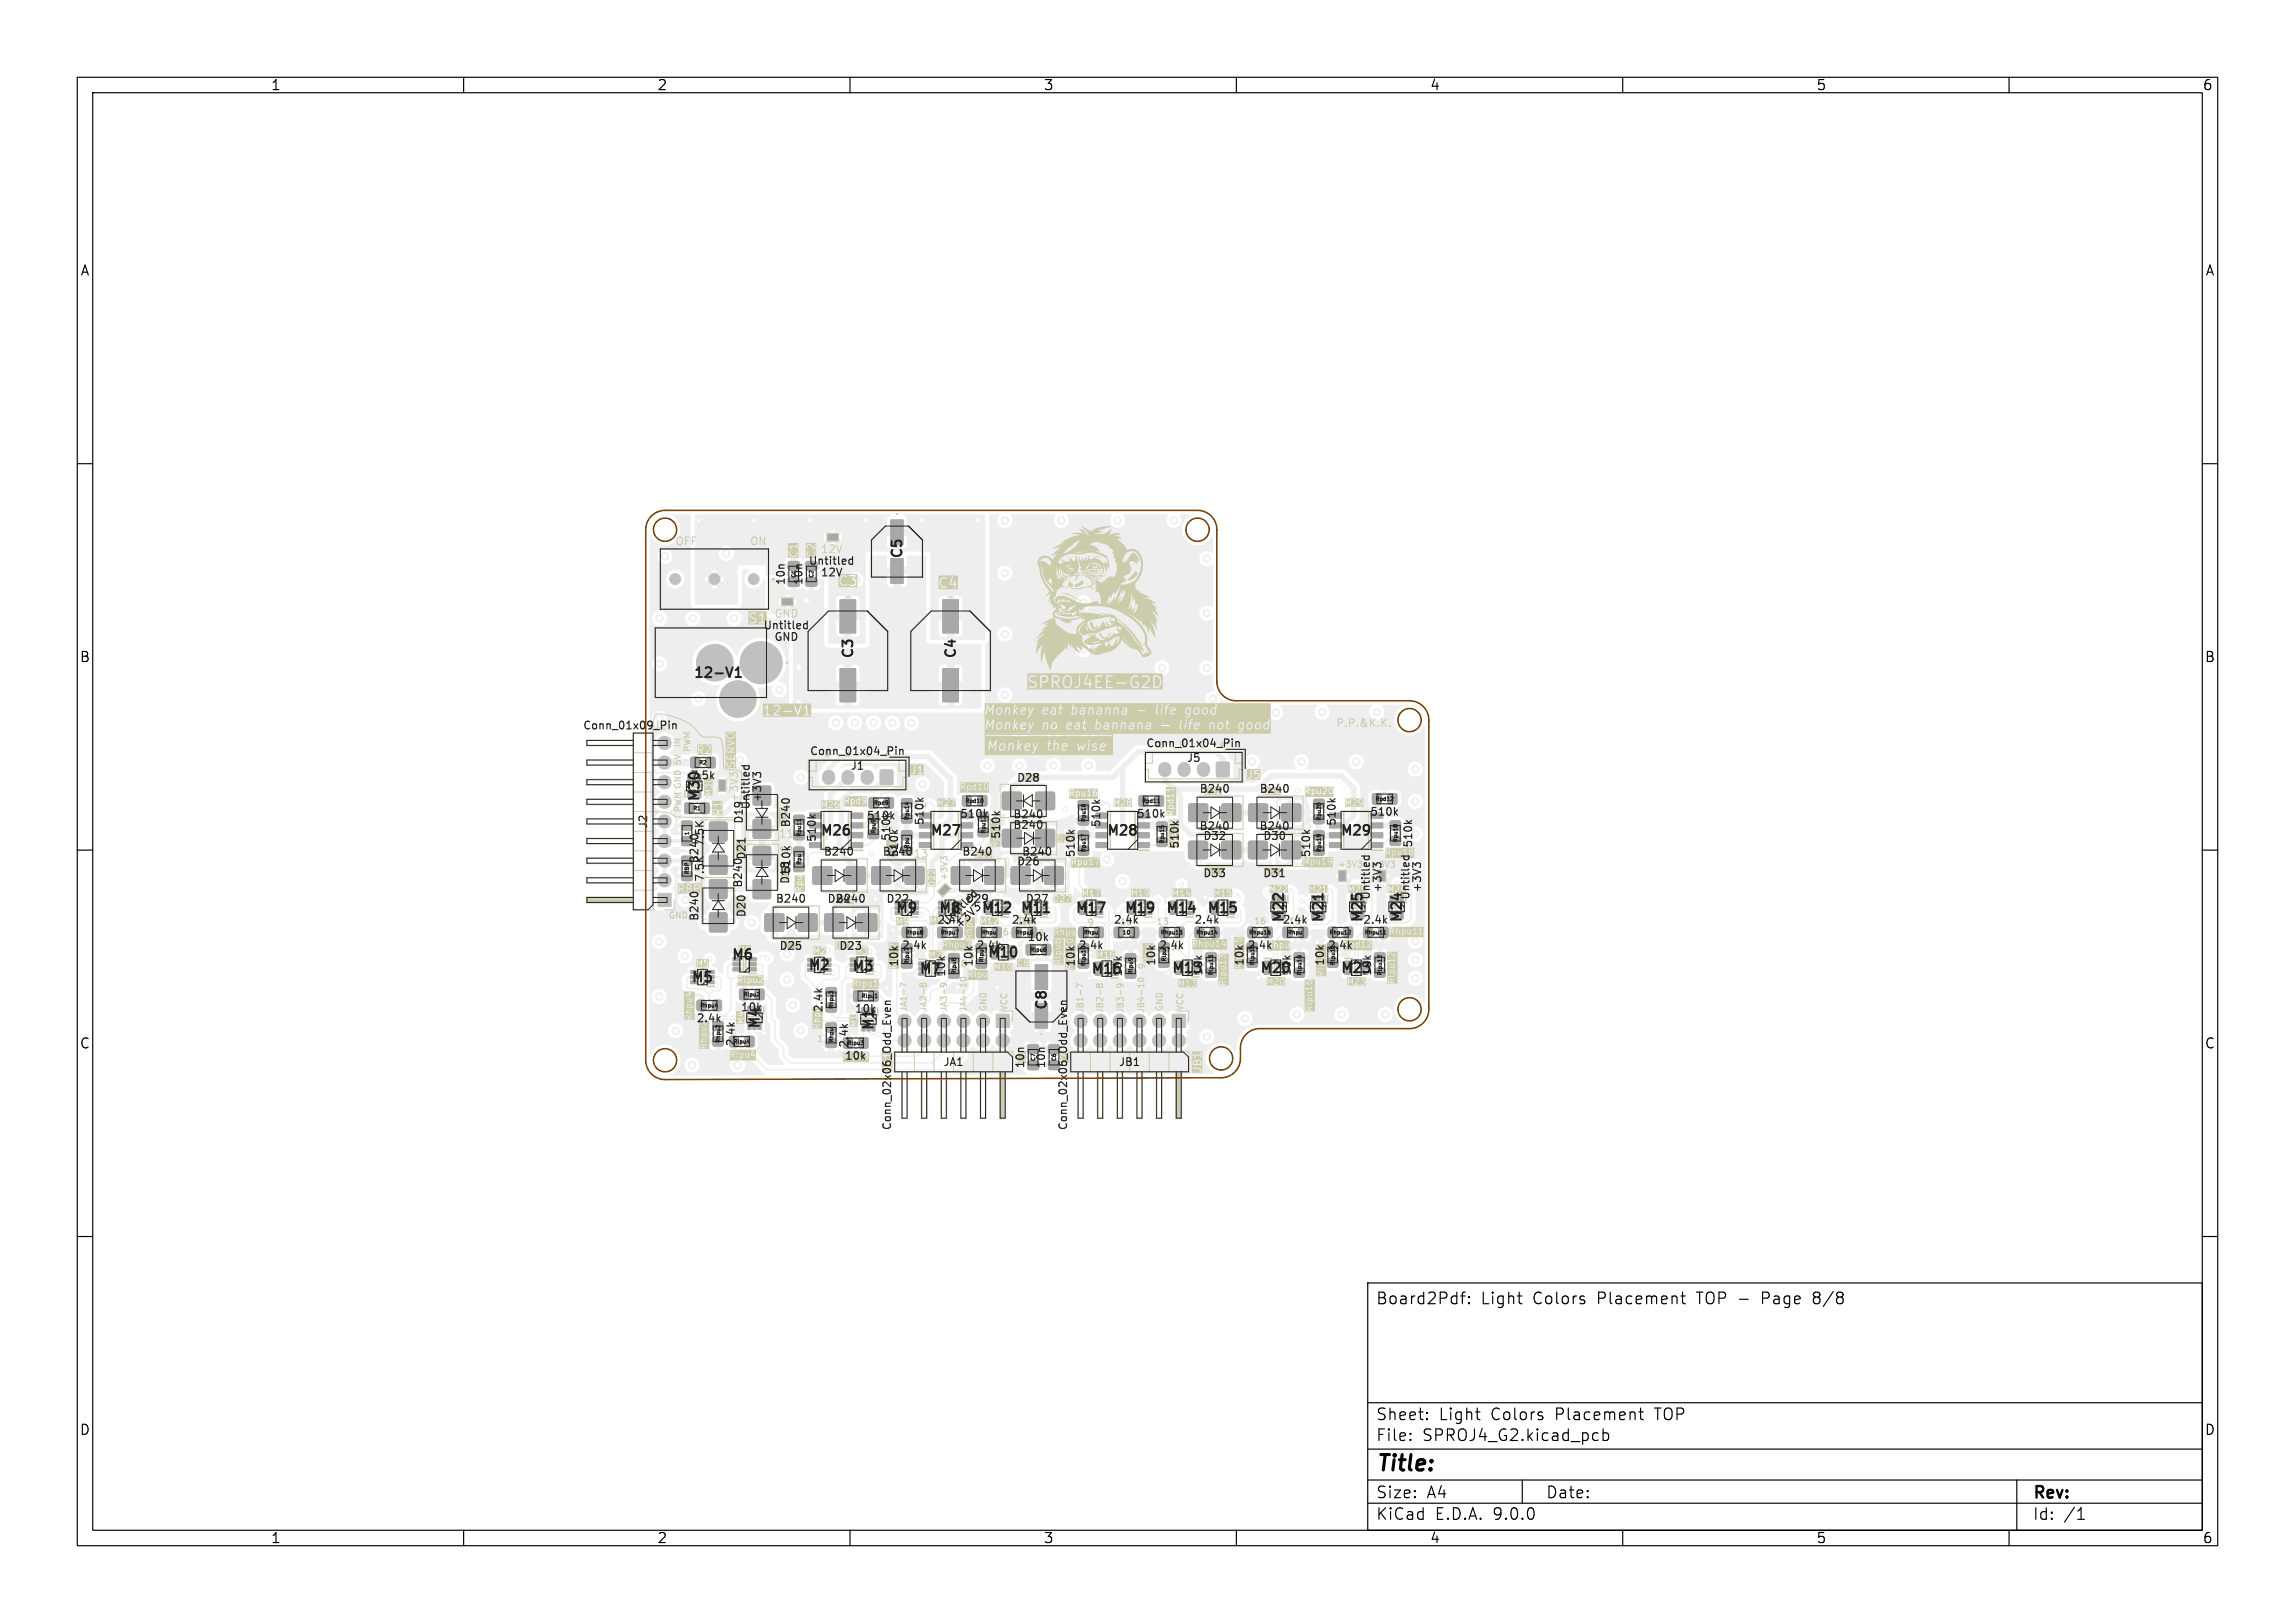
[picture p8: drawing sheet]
<svg xmlns="http://www.w3.org/2000/svg" width="297mm" height="210mm" viewBox="0 0 297 210" stroke-linecap="round" stroke-linejoin="round" font-family="sans-serif">
<defs><g id="words">
<text font-size="2.8" x="178" y="190.9">Title:</text>
<g font-size="2.1">
<text x="178" y="169">Board2Pdf:</text>
<text x="191.7" y="169">Light</text>
<text x="198.4" y="169">Colors</text>
<text x="206.9" y="169">Placement</text>
<text x="219.9" y="169">TOP -</text>
<text x="228.5" y="169">Page</text>
<text x="235.3" y="169">8/8</text>
<text x="178" y="184">Sheet:</text>
<text x="186.2" y="184">Light</text>
<text x="193" y="184">Colors</text>
<text x="201.5" y="184">Placement</text>
<text x="214.5" y="184">TOP</text>
<text x="178" y="186.7">File:</text>
<text x="184.1" y="186.7">SPROJ4_G2.kicad_pcb</text>
<text x="178" y="196.9">KiCad</text>
<text x="178" y="194.1">Size:</text>
<text x="184.7" y="194.1">A4</text>
<text x="185.7" y="196.9">E.D.A.</text>
<text x="193.3" y="196.9">9.0.0</text>
<text x="200" y="194.1">Date:</text>
<text x="263" y="194.3">Rev:</text>
<text x="263" y="196.9">Id:</text>
<text x="267.1" y="196.9">/1</text>
</g>
<g font-size="1.8">
<text x="35" y="11.9">1</text>
<text x="85" y="11.9">2</text>
<text x="135" y="11.9">3</text>
<text x="185" y="11.9">4</text>
<text x="235" y="11.9">5</text>
<text x="285" y="11.9">6</text>
<text x="10.3" y="35.9">A</text>
<text x="285.4" y="35.9">A</text>
<text x="10.3" y="85.9">B</text>
<text x="285.3" y="85.9">B</text>
<text x="10.3" y="135.9">C</text>
<text x="285.3" y="135.9">C</text>
<text x="10.3" y="185.9">D</text>
<text x="285.3" y="185.9">D</text>
<text x="35" y="199.9">1</text>
<text x="85" y="199.9">2</text>
<text x="135" y="199.9">3</text>
<text x="185" y="199.9">4</text>
<text x="235" y="199.9">5</text>
<text x="285" y="199.9">6</text>
</g>
<g font-size="1.8" fill="#222">
<text x="117.1" y="72.4" transform="rotate(-90 117.1 72.4)">C5</text>
<text x="89.6" y="88.1">12-V1</text>
<text x="110.7" y="85.4" transform="rotate(-90 110.7 85.4)">C3</text>
<text x="124" y="85.4" transform="rotate(-90 124 85.4)">C4</text>
<text x="90.9" y="103.9" transform="rotate(-90 90.9 103.9)">M30</text>
<text x="106" y="108.5">M26</text>
<text x="120.2" y="108.5">M27</text>
<text x="143.1" y="108.5">M28</text>
<text x="173.3" y="108.5">M29</text>
<text x="115.8" y="118.5">M9</text>
<text x="121.4" y="118.5">M8</text>
<text x="126.9" y="118.5">M12</text>
<text x="131.9" y="118.5">M11</text>
<text x="139" y="118.5">M17</text>
<text x="145.4" y="118.5">M19</text>
<text x="150.7" y="118.5">M14</text>
<text x="156.1" y="118.5">M15</text>
<text x="166.5" y="119.6" transform="rotate(-90 166.5 119.6)">M22</text>
<text x="171.6" y="119.6" transform="rotate(-90 171.6 119.6)">M21</text>
<text x="176.7" y="119.5" transform="rotate(-90 176.7 119.5)">M25</text>
<text x="181.8" y="119.5" transform="rotate(-90 181.8 119.5)">M24</text>
<text x="94.5" y="124.5">M6</text>
<text x="104.4" y="125.9">M2</text>
<text x="127.7" y="124.2">M10</text>
<text x="89.3" y="127.4">M5</text>
<text x="110.1" y="126">M3</text>
<text x="118.8" y="126.4">M7</text>
<text x="135.8" y="130.9" transform="rotate(-90 135.8 130.9)">C8</text>
<text x="141.1" y="126.4">M16</text>
<text x="151.5" y="126.2">M13</text>
<text x="162.9" y="126.2">M20</text>
<text x="173.3" y="126.2">M23</text>
<text x="98.7" y="133.3" transform="rotate(-90 98.7 133.3)">M4</text>
<text x="113.4" y="133.5" transform="rotate(-90 113.4 133.5)">M1</text>
</g>
<g font-size="1.4" fill="#cca">
<text x="87.4" y="70.6">OFF</text>
<text x="97" y="70.6">ON</text>
<text x="172.9" y="94.1">P.P.&amp;K.K.</text>
<text x="100.7" y="108.5">11</text>
</g>
<g font-size="1.4" fill="#222">
<text x="106.2" y="71.7">12V</text>
<text x="101.8" y="75.8" transform="rotate(-90 101.8 75.8)">10n</text>
<text x="104" y="75.8" transform="rotate(-90 104 75.8)">10n</text>
<text x="104.6" y="73.3">Untitled</text>
<text x="106.1" y="74.8">12V</text>
<text x="98.7" y="81.6">Untitled</text>
<text x="100.1" y="83.1">GND</text>
<text x="100.2" y="80.1">GND</text>
<text x="75.4" y="94.6">Conn_01x09_Pin</text>
<text x="84.5" y="94.6">J2</text>
<text x="89.2" y="101">7.5k</text>
<text x="104.7" y="97.9">Conn_01x04_Pin</text>
<text x="110" y="99.8">J1</text>
<text x="131.5" y="101.4">D28</text>
<text x="148.2" y="96.9">Conn_01x04_Pin</text>
<text x="153.5" y="98.8">J5</text>
<text x="84" y="107.3" transform="rotate(-90 84 107.3)">J2</text>
<text x="95.6" y="103.8" transform="rotate(-90 95.6 103.8)">+3V3</text>
<text x="96.3" y="106.7" transform="rotate(-90 96.3 106.7)">D19</text>
<text x="97.2" y="104.8" transform="rotate(-90 97.2 104.8)">Untitled</text>
<text x="98.7" y="103.9" transform="rotate(-90 98.7 103.9)">+3V3</text>
<text x="102.4" y="107.2" transform="rotate(-90 102.4 107.2)">B240</text>
<text x="112.1" y="106.3">510k</text>
<text x="113.9" y="107.6">9</text>
<text x="118.1" y="104.7">14</text>
<text x="119.7" y="106.9" transform="rotate(-90 119.7 106.9)">510k</text>
<text x="124.2" y="106">510k</text>
<text x="131" y="107.5">B240</text>
<text x="131" y="106.1">B240</text>
<text x="142.6" y="107.1" transform="rotate(-90 142.6 107.1)">510k</text>
<text x="147" y="106">510k</text>
<text x="155.1" y="107.6">B240</text>
<text x="155.2" y="102.8">B240</text>
<text x="162.9" y="107.6">B240</text>
<text x="162.9" y="102.8">B240</text>
<text x="173" y="107" transform="rotate(-90 173 107)">510k</text>
<text x="177.2" y="105.8">510k</text>
<text x="90.6" y="111.8" transform="rotate(-90 90.6 111.8)">B240</text>
<text x="91.3" y="109.6" transform="rotate(-90 91.3 109.6)">7.5K</text>
<text x="96.7" y="111.3" transform="rotate(-90 96.7 111.3)">D21</text>
<text x="100.7" y="110.7">10</text>
<text x="102.5" y="113.2" transform="rotate(-90 102.5 113.2)">510k</text>
<text x="105.8" y="109" transform="rotate(-90 105.8 109)">510k</text>
<text x="106.5" y="110.9">B240</text>
<text x="114.1" y="110.9">B240</text>
<text x="115.4" y="108.9" transform="rotate(-90 115.4 108.9)">510k</text>
<text x="116.4" y="111" transform="rotate(-90 116.4 111)">510k</text>
<text x="118.1" y="111.1">13</text>
<text x="124.4" y="110.9">B240</text>
<text x="129.6" y="108.6" transform="rotate(-90 129.6 108.6)">510k</text>
<text x="131.5" y="112.2">D26</text>
<text x="132.2" y="110.9">B240</text>
<text x="139.3" y="111" transform="rotate(-90 139.3 111)">510k</text>
<text x="152.7" y="109.9" transform="rotate(-90 152.7 109.9)">510k</text>
<text x="155.6" y="113.7">D33</text>
<text x="155.6" y="108.9">D32</text>
<text x="163.4" y="113.7">D31</text>
<text x="163.4" y="108.9">D30</text>
<text x="169.7" y="111" transform="rotate(-90 169.7 111)">510k</text>
<text x="183" y="109.8" transform="rotate(-90 183 109.8)">510k</text>
<text x="90.6" y="119.3" transform="rotate(-90 90.6 119.3)">B240</text>
<text x="91.3" y="114.2" transform="rotate(-90 91.3 114.2)">7.5K</text>
<text x="96.2" y="115" transform="rotate(-90 96.2 115)">B240</text>
<text x="96.7" y="118.8" transform="rotate(-90 96.7 118.8)">D20</text>
<text x="100.3" y="117">B240</text>
<text x="102.3" y="114.5" transform="rotate(-90 102.3 114.5)">D18</text>
<text x="107" y="117">D24</text>
<text x="108" y="117">B240</text>
<text x="114.6" y="117">D22</text>
<text x="121.2" y="119.7">2.4k</text>
<text x="124.9" y="117">D29</text>
<text x="130.9" y="119.7">2.4k</text>
<text x="132.7" y="117">D27</text>
<text x="144.1" y="119.7">2.4k</text>
<text x="154.5" y="119.7">2.4k</text>
<text x="165.9" y="119.7">2.4k</text>
<text x="176.3" y="119.7">2.4k</text>
<text x="177.5" y="116.5" transform="rotate(-90 177.5 116.5)">Untitled</text>
<text x="179" y="115.6" transform="rotate(-90 179 115.6)">+3V3</text>
<text x="182.6" y="116.5" transform="rotate(-90 182.6 116.5)">Untitled</text>
<text x="184.1" y="115.6" transform="rotate(-90 184.1 115.6)">+3V3</text>
<text x="100.8" y="123.1">D25</text>
<text x="108.5" y="123.1">D23</text>
<text x="116.4" y="125.2" transform="rotate(-90 116.4 125.2)">10k</text>
<text x="116.6" y="123">2.4k</text>
<text x="122.6" y="120.1" transform="rotate(-45 122.6 120.1)">Untitled</text>
<text x="124.3" y="120.5" transform="rotate(-45 124.3 120.5)">+3V3</text>
<text x="126.1" y="125.2" transform="rotate(-90 126.1 125.2)">10k</text>
<text x="126.3" y="123">2.4k</text>
<text x="132.9" y="122">10k</text>
<text x="139.3" y="125.2" transform="rotate(-90 139.3 125.2)">10k</text>
<text x="139.5" y="123">2.4k</text>
<text x="149.7" y="125.1" transform="rotate(-90 149.7 125.1)">10k</text>
<text x="149.9" y="123">2.4k</text>
<text x="161.1" y="125.1" transform="rotate(-90 161.1 125.1)">10k</text>
<text x="161.3" y="123">2.4k</text>
<text x="171.5" y="125.1" transform="rotate(-90 171.5 125.1)">10k</text>
<text x="171.7" y="123">2.4k</text>
<text x="95.8" y="131">10k</text>
<text x="106.6" y="131.1" transform="rotate(-90 106.6 131.1)">2.4k</text>
<text x="110.6" y="131.2">10k</text>
<text x="122.5" y="126.5" transform="rotate(-90 122.5 126.5)">10k</text>
<text x="145.4" y="126.5" transform="rotate(-90 145.4 126.5)">10k</text>
<text x="155.8" y="126.4" transform="rotate(-90 155.8 126.4)">10k</text>
<text x="167.2" y="126.4" transform="rotate(-90 167.2 126.4)">10k</text>
<text x="177.6" y="126.4" transform="rotate(-90 177.6 126.4)">10k</text>
<text x="90.1" y="132.5">2.4k</text>
<text x="95.3" y="135.5" transform="rotate(-90 95.3 135.5)">2.4k</text>
<text x="109.3" y="137.3">10k</text>
<text x="109.9" y="135.7" transform="rotate(-90 109.9 135.7)">2.4k</text>
<text x="122" y="138.1">JA1</text>
<text x="132.7" y="138.3" transform="rotate(-90 132.7 138.3)">10n</text>
<text x="135.4" y="138.3" transform="rotate(-90 135.4 138.3)">10n</text>
<text x="144.7" y="138.1">JB1</text>
<text x="115.5" y="146.3" transform="rotate(-90 115.5 146.3)">Conn_02x06_Odd_Even</text>
<text x="138.3" y="146.3" transform="rotate(-90 138.3 146.3)">Conn_02x06_Odd_Even</text>
</g>
<g font-size="1.1" fill="#cca">
<text x="88.1" y="96.6" transform="rotate(-90 88.1 96.6)">IN</text>
<text x="89.4" y="97.4" transform="rotate(-90 89.4 97.4)">PWM</text>
<text x="88.2" y="105.2" transform="rotate(-90 88.2 105.2)">PWM GND 5V</text>
<text x="122.7" y="114" transform="rotate(-90 122.7 114)">+3V3</text>
<text x="173.1" y="112.4">+3V3</text>
<text x="140.7" y="119.9">9</text>
<text x="149.6" y="119.7">13</text>
<text x="162.3" y="119.7">16</text>
<text x="129.7" y="121.2">6</text>
<text x="117.4" y="131" transform="rotate(-90 117.4 131)">JA1-7</text>
<text x="119.9" y="131" transform="rotate(-90 119.9 131)">JA2-8</text>
<text x="122.6" y="131" transform="rotate(-90 122.6 131)">JA3-9</text>
<text x="125.1" y="131" transform="rotate(-90 125.1 131)">JA4-10</text>
<text x="127.7" y="130.9" transform="rotate(-90 127.7 130.9)">GND</text>
<text x="130.4" y="130.8" transform="rotate(-90 130.4 130.8)">VCC</text>
<text x="140.2" y="131.2" transform="rotate(-90 140.2 131.2)">JB1-7</text>
<text x="142.8" y="131.2" transform="rotate(-90 142.8 131.2)">JB2-8</text>
<text x="145.5" y="131.2" transform="rotate(-90 145.5 131.2)">JB3-9</text>
<text x="148.1" y="131.1" transform="rotate(-90 148.1 131.1)">JB4-10</text>
<text x="150.5" y="130.9" transform="rotate(-90 150.5 130.9)">GND</text>
<text x="153.2" y="130.8" transform="rotate(-90 153.2 130.8)">VCC</text>
<text x="105.7" y="135">1</text>
</g>
<g font-size="1.1" fill="#222">
<text x="106.6" y="98">D</text>
<text x="109.6" y="98">B</text>
<text x="112.7" y="98">C</text>
<text x="115.7" y="98">A</text>
<text x="149.9" y="96.9">D</text>
<text x="152.9" y="96.9">B</text>
<text x="156" y="96.9">C</text>
<text x="159" y="96.9">A</text>
<text x="89.7" y="108.6">1</text>
<text x="89.7" y="112.8">2</text>
<text x="177.3" y="112.4">+3V3</text>
<text x="86.5" y="118.9">GND</text>
<text x="144.9" y="119.9">10</text>
<text x="166.8" y="119.7">15</text>
<text x="124.3" y="125.3">8</text>
<text x="125.3" y="124.3">5</text>
<text x="134.3" y="121.3">5</text>
<text x="148.3" y="125.5" transform="rotate(-90 148.3 125.5)">9</text>
<text x="152.6" y="123.2" transform="rotate(-90 152.6 123.2)">14</text>
<text x="105.7" y="129.7">3</text>
</g>
<g font-size=".7" fill="#222">
<text x="103.1" y="74.8" transform="rotate(-90 103.1 74.8)">C1</text>
<text x="105.4" y="74.8" transform="rotate(-90 105.4 74.8)">C2</text>
<text x="90.4" y="99">R2</text>
<text x="89.6" y="105">R1</text>
<text x="113" y="104.3">Rpd9</text>
<text x="113.4" y="107.9" transform="rotate(-90 113.4 107.9)">Rpu9</text>
<text x="117.7" y="106.2" transform="rotate(-90 117.7 106.2)">Rpu14</text>
<text x="124.9" y="104">Rpd10</text>
<text x="127.6" y="107.9" transform="rotate(-90 127.6 107.9)">Rpu12</text>
<text x="140.6" y="106.4" transform="rotate(-90 140.6 106.4)">Rpu16</text>
<text x="147.7" y="104">Rpd11</text>
<text x="171" y="106.2" transform="rotate(-90 171 106.2)">Rpu20</text>
<text x="178" y="103.7">Rpd12</text>
<text x="89.3" y="113.2" transform="rotate(-90 89.3 113.2)">RBP</text>
<text x="89.3" y="108.1" transform="rotate(-90 89.3 108.1)">1</text>
<text x="103.8" y="112" transform="rotate(-90 103.8 112)">Rpu</text>
<text x="103.8" y="108.3" transform="rotate(-90 103.8 108.3)">Rpu11</text>
<text x="117.7" y="109.8" transform="rotate(-90 117.7 109.8)">Rpu</text>
<text x="140.6" y="110.3" transform="rotate(-90 140.6 110.3)">Rpu17</text>
<text x="150.7" y="109.2" transform="rotate(-90 150.7 109.2)">Rpu15</text>
<text x="171" y="110.3" transform="rotate(-90 171 110.3)">Rpu19</text>
<text x="181" y="109.1" transform="rotate(-90 181 109.1)">Rpu18</text>
<text x="117.1" y="121">Rhpu8</text>
<text x="117.7" y="124.8" transform="rotate(-90 117.7 124.8)">Rlpu7</text>
<text x="121.7" y="121">Rhpu7</text>
<text x="127" y="121">Rhpu</text>
<text x="127.4" y="124.6" transform="rotate(-90 127.4 124.6)">Rlpu</text>
<text x="131.3" y="121">Rhpu5</text>
<text x="133.2" y="123.3">Rlpu6</text>
<text x="140.2" y="121">Rhpu</text>
<text x="140.6" y="125.1" transform="rotate(-90 140.6 125.1)">Rlpu10</text>
<text x="145.2" y="121">10</text>
<text x="150.2" y="121">Rhpu13</text>
<text x="151" y="124.5" transform="rotate(-90 151 124.5)">Rlpu</text>
<text x="154.7" y="121">Rhpu14</text>
<text x="161.6" y="121">Rhpu16</text>
<text x="162.4" y="125" transform="rotate(-90 162.4 125)">Rlpu15</text>
<text x="166.6" y="121">Rhpu</text>
<text x="172" y="121">Rhpu12</text>
<text x="172.8" y="125" transform="rotate(-90 172.8 125)">Rlpu11</text>
<text x="176.6" y="121">Rhpu11</text>
<text x="90.6" y="130.5">Rhpu4</text>
<text x="96.1" y="129">Rlpu2</text>
<text x="107.9" y="130.6" transform="rotate(-90 107.9 130.6)">Rhpu3</text>
<text x="111.4" y="129.2">Rlpu1</text>
<text x="123.8" y="126.1" transform="rotate(-90 123.8 126.1)">Rlpu8</text>
<text x="146.7" y="126.1" transform="rotate(-90 146.7 126.1)">Rlpu9</text>
<text x="157.1" y="126.3" transform="rotate(-90 157.1 126.3)">Rlpu13</text>
<text x="168.5" y="126.3" transform="rotate(-90 168.5 126.3)">Rlpu16</text>
<text x="178.9" y="126.3" transform="rotate(-90 178.9 126.3)">Rlpu12</text>
<text x="93.3" y="135" transform="rotate(-90 93.3 135)">Rhpu2</text>
<text x="94.8" y="135.1">Rlpu4</text>
<text x="107.9" y="135" transform="rotate(-90 107.9 135)">Rhpu</text>
<text x="109.6" y="135.3">Rlpu3</text>
<text x="134.1" y="137.4" transform="rotate(-90 134.1 137.4)">C7</text>
<text x="136.8" y="137.4" transform="rotate(-90 136.8 137.4)">C6</text>
</g>
</g></defs>
<g fill="#eee" stroke="#eee" stroke-width=".13">
<path d="M167.5 123.3h.2h1.1v.2v.9l-.2 .1-1.1-.1-.1-.2z"/>
<path d="M167.5 125.3h.2h1.1v.2v.9l-.2 .1-1.1-.1-.1-.2z"/>
<path d="M102.8 107.6l.1-.1 1.1 .1 .1 .1-.1 .9-.1 .1-1.1-.1-.1-.2z"/>
<path d="M102.8 105.6l.1-.1 1.1 .1 .1 .1-.1 .9-.1 .1-1.1-.1-.1-.2z"/>
<path d="M91.9 113.9l.1-.1h1.9l.1 .1 .1 .2v2l-.1 .1-.1 .1h-1.9l-.1-.1-.1-.1v-2z"/>
<path d="M91.9 118.2l.1-.1h1.9l.1 .1 .1 .2v2l-.1 .1-.1 .1h-1.9l-.1-.1-.1-.1v-2z"/>
<path d="M106.5 125.3h1v.4h-1z"/>
<path d="M106.5 124.7h1v.4h-1z"/>
<path d="M106.5 124h1v.4h-1z"/>
<path d="M108.7 77.6h2v4.3h-2z"/>
<path d="M108.7 86.5h2v4.3h-2z"/>
<path d="M133 120h.2h.9l.1 .2-.1 1.1-.2 .1-.9-.1v-.2z"/>
<path d="M131 120h.2h.9l.1 .2-.1 1.1-.2 .1-.9-.1v-.2z"/>
<path d="M116.8 120h.2h.9v.2v1.1l-.2 .1-.9-.1-.1-.2z"/>
<path d="M118.8 120h.2h.9v.2v1.1l-.2 .1-.9-.1-.1-.2z"/>
<path d="M120.9 125.8h1v.4h-1z"/>
<path d="M120.9 125.1h1v.4h-1z"/>
<path d="M120.9 124.5h1v.4h-1z"/>
<path d="M146.3 120h.1h.9l.1 .2-.1 1.1-.2 .1-.8-.1-.1-.2z"/>
<path d="M144.3 120h.1h.9l.1 .2-.1 1.1-.2 .1-.8-.1-.1-.2z"/>
<path d="M145.7 123.5l.2-.1 1 .1 .1 .1-.1 .9-.1 .1-1.1-.1-.1-.2z"/>
<path d="M145.7 125.5l.2-.1 1 .1 .1 .1-.1 .9-.1 .1-1.1-.1-.1-.2z"/>
<path d="M96.9 125.2h1v.4h-1z"/>
<path d="M96.9 124.6h1v.4h-1z"/>
<path d="M96.9 123.9h1v.4h-1z"/>
<path d="M94.9 125.2h1v.4h-1z"/>
<path d="M103.3 118.3l.2-.1h2l.2 .1 .1 .2v1.8l-.1 .2h-.2h-2h-.2v-.2v-1.8z"/>
<path d="M99 118.3l.2-.1h2l.2 .1 .1 .2v1.8l-.1 .2h-.2h-2h-.2v-.2v-1.8z"/>
<path d="M115.3 67.3h1.6v3.2h-1.6z"/>
<path d="M115.3 72.3h1.6v3.2h-1.6z"/>
<path d="M139.7 120h.2h.8l.1 .2-.1 1.1-.1 .1-.9-.1-.1-.2z"/>
<path d="M141.7 120h.2h.8l.1 .2-.1 1.1-.1 .1-.9-.1-.1-.2z"/>
<path d="M116.7 124.2l.2-.1 1.1 .1v.1v.9l-.2 .1-1.1-.1-.1-.2z"/>
<path d="M150 124h.2h1l.1 .2-.1 .9-.1 .1-1.1-.1-.1-.2z"/>
<path d="M123.4 120h.2h.9v.2v1.1l-.2 .1-.9-.1-.1-.2z"/>
<path d="M121.4 120h.2h.9v.2v1.1l-.2 .1-.9-.1-.1-.2z"/>
<path d="M156.1 123.3h.2h1l.1 .2-.1 .9-.1 .1-1.1-.1-.1-.2z"/>
<path d="M156.1 125.3h.2h1l.1 .2-.1 .9-.1 .1-1.1-.1-.1-.2z"/>
<path d="M177.4 109h1.6v.7h-1.6z"/>
<path d="M177.4 107.8h1.6v.6h-1.6z"/>
<path d="M177.4 106.5h1.6v.6h-1.6z"/>
<path d="M172 107.8h1.6v.6h-1.6z"/>
<path d="M172 109h1.6v.7h-1.6z"/>
<path d="M93.1 101l.7 .1v1.2l-.7-.1z"/>
<path d="M133 135.2h.2h1.2v.2v.9l-.2 .1-1.2-.1v-.2z"/>
<path d="M133 137.3h.2h1.2v.2v.9h-.2h-1.2v-.2z"/>
<path d="M128.9 131.3h1.7v1.7h-1.7z"/>
<path d="M170 105.5l.2-.1 1.1 .1 .1 .2-.1 .8-.2 .1-1.1-.1v-.1z"/>
<path d="M170 103.5l.2-.1 1.1 .1 .1 .2-.1 .8-.2 .1-1.1-.1v-.1z"/>
<path d="M91.9 106.4h.1h1.9h.1l.1 .2v2l-.1 .2-.1 .1h-1.9l-.1-.1-.1-.2v-2z"/>
<path d="M91.9 110.7h.1h1.9h.1l.1 .2v2l-.1 .2-.1 .1h-1.9l-.1-.1-.1-.2v-2z"/>
<path d="M139.6 124.2l.2-.1 1 .1 .1 .1-.1 .9-.1 .1-1.1-.1-.1-.2z"/>
<path d="M97.5 106.1l.2-.1h1.8l.2 .1v.2v2v.1l-.2 .1h-1.8l-.2-.1-.1-.1v-2z"/>
<path d="M97.5 101.8l.2-.1h1.8l.2 .1v.2v2v.1l-.2 .1h-1.8l-.2-.1-.1-.1v-2z"/>
<path d="M97.5 109.6l.2-.1h1.8l.2 .1v.2v2v.1l-.2 .1h-1.8l-.2-.1-.1-.1v-2z"/>
<path d="M97.5 113.9l.2-.1h1.8l.2 .1v.2v2v.1l-.2 .1h-1.8l-.2-.1-.1-.1v-2z"/>
<path d="M156.7 120h.2h.8l.1 .2-.1 1.1-.1 .1-.9-.1-.1-.2z"/>
<path d="M154.7 120h.2h.8l.1 .2-.1 1.1-.1 .1-.9-.1-.1-.2z"/>
<path d="M106.9 134.4h.2h1.1l.1 .2-.1 .9-.2 .1-1.1-.1v-.2z"/>
<path d="M106.9 132.4h.2h1.1l.1 .2-.1 .9-.2 .1-1.1-.1v-.2z"/>
<path d="M139.6 105.6h.2h1l.1 .2-.1 .9-.1 .1-1.1-.1-.1-.2z"/>
<path d="M139.6 103.6h.2h1l.1 .2-.1 .9-.1 .1-1.1-.1-.1-.2z"/>
<path d="M157.5 98.7l.1-.1 1.4 .1 .1 .1v1.5l-.1 .2h-.2h-1.3l-.1-.2v-1.5z"/>
<path d="M101.3 77.5h1.2v.7h-1.2z"/>
<path d="M109.5 112.2l.2-.1h2l.2 .1 .1 .2v1.8l-.1 .2h-.2h-2h-.2v-.2v-1.8z"/>
<path d="M105.2 112.2l.2-.1h2l.2 .1 .1 .2v1.8l-.1 .2h-.2h-2h-.2v-.2v-1.8z"/>
<path d="M147.2 109h1.5v.7h-1.5z"/>
<path d="M147.2 107.8h1.5v.6h-1.5z"/>
<path d="M147.2 106.5h1.5v.6h-1.5z"/>
<path d="M141.8 105.2h1.5v.7h-1.5z"/>
<path d="M141.8 106.5h1.5v.6h-1.5z"/>
<path d="M141.8 107.8h1.5v.6h-1.5z"/>
<path d="M141.8 109h1.5v.7h-1.5z"/>
<path d="M102.1 72.7l.1-.1 1.2 .1v.2v.8l-.2 .1-1.1-.1-.1-.1z"/>
<path d="M102.1 74.8l.1-.1 1.2 .1v.2v.8l-.2 .1-1.1-.1-.1-.2z"/>
<path d="M126.6 107.2l.2-.1 1.1 .1 .1 .1-.1 .9-.2 .1-1.1-.1v-.2z"/>
<path d="M126.6 105.2l.2-.1 1.1 .1 .1 .1-.1 .9-.2 .1-1.1-.1v-.2z"/>
<path d="M90.3 129.5l.1-.1 .9 .1 .1 .2-.1 1-.2 .1-.8-.1-.1-.1z"/>
<path d="M92.3 129.5l.1-.1 .9 .1 .1 .2-.1 1-.2 .1-.8-.1-.1-.1z"/>
<path d="M129.8 102.6l.1-.1h2l.2 .1 .1 .1v1.8l-.1 .2-.2 .1h-2l-.1-.1-.1-.2v-1.8z"/>
<path d="M134.1 102.6l.1-.1h2l.2 .1 .1 .1v1.8l-.1 .2-.2 .1h-2l-.1-.1-.1-.2v-1.8z"/>
<path d="M104.3 72.7l.2-.1 1.2 .1v.2v.8l-.2 .1-1.2-.1v-.1z"/>
<path d="M104.3 74.8l.2-.1 1.2 .1v.2v.8l-.2 .1-1.2-.1v-.2z"/>
<path d="M112.5 103.3l.2-.1 .9 .1v.1v1.1l-.2 .1-.9-.1-.1-.2z"/>
<path d="M114.5 103.3l.2-.1 .9 .1v.1v1.1l-.2 .1-.9-.1-.1-.2z"/>
<path d="M158.2 108.9l.1-.1h2l.2 .1 .1 .2v1.8l-.1 .2h-.2h-2h-.1l-.1-.2v-1.8z"/>
<path d="M153.9 108.9l.1-.1h2l.2 .1 .1 .2v1.8l-.1 .2h-.2h-2h-.1l-.1-.2v-1.8z"/>
<path d="M161.5 120h.2h.9l.1 .2-.1 1.1-.2 .1-.9-.1v-.2z"/>
<path d="M163.5 120h.2h.9l.1 .2-.1 1.1-.2 .1-.9-.1v-.2z"/>
<path d="M110.2 109h1.5v.7h-1.5z"/>
<path d="M110.2 107.8h1.5v.6h-1.5z"/>
<path d="M110.2 106.5h1.5v.6h-1.5z"/>
<path d="M110.2 105.2h1.5v.7h-1.5z"/>
<path d="M104.8 105.2h1.5v.7h-1.5z"/>
<path d="M104.8 109h1.5v.7h-1.5z"/>
<path d="M134.1 107.4l.1-.1h2l.2 .1 .1 .2v1.8l-.1 .1-.2 .1h-2l-.1-.1-.1-.1v-1.8z"/>
<path d="M129.8 107.4l.1-.1h2l.2 .1 .1 .2v1.8l-.1 .1-.2 .1h-2l-.1-.1-.1-.1v-1.8z"/>
<path d="M114 99.7l.1-.1 1.4 .1 .1 .2v1.4l-.1 .2-.2 .1-1.3-.1-.1-.2v-1.4z"/>
<path d="M135.2 112.2l.2-.1h2l.2 .1v.2v1.8v.2h-.2h-2h-.2l-.1-.2v-1.8z"/>
<path d="M130.9 112.2l.2-.1h2l.2 .1v.2v1.8v.2h-.2h-2h-.2l-.1-.2v-1.8z"/>
<path d="M85.1 115.6h1.8v1.7h-1.8z"/>
<path d="M126.4 124.2l.2-.1 1 .1 .1 .1-.1 .9-.2 .1-1-.1-.1-.2z"/>
<path d="M161.4 124h.2h1.1l.1 .2-.1 .9-.2 .1-1.1-.1v-.2z"/>
<path d="M171.9 120h.2h.9l.1 .2-.1 1.1-.2 .1-.9-.1v-.2z"/>
<path d="M173.9 120h.2h.9l.1 .2-.1 1.1-.2 .1-.9-.1v-.2z"/>
<path d="M177.9 123.3h.2h1.1l.1 .2-.1 .9-.2 .1-1.1-.1v-.2z"/>
<path d="M177.9 125.3h.2h1.1l.1 .2-.1 .9-.2 .1-1.1-.1v-.2z"/>
<path d="M117.8 117.9h1v.4h-1z"/>
<path d="M117.8 117.3h1v.4h-1z"/>
<path d="M117.8 116.6h1v.4h-1z"/>
<path d="M165.9 104.1l.2-.1h2l.2 .1 .1 .2v1.8l-.1 .1-.2 .1h-2l-.2-.1v-.1v-1.8z"/>
<path d="M161.6 104.1l.2-.1h2l.2 .1 .1 .2v1.8l-.1 .1-.2 .1h-2l-.2-.1v-.1v-1.8z"/>
<path d="M168.1 120h.2h.9v.2v1.1l-.2 .1-.9-.1-.1-.2z"/>
<path d="M166.1 120h.2h.9v.2v1.1l-.2 .1-.9-.1-.1-.2z"/>
<path d="M89.4 98h.2h.9l.1 .2-.1 1.1-.2 .1-.9-.1v-.2z"/>
<path d="M91.4 98h.2h.9l.1 .2-.1 1.1-.2 .1-.9-.1v-.2z"/>
<path d="M177.7 102.8l.2-.1 .8 .1 .1 .1-.1 1.1-.2 .1-.8-.1-.1-.2z"/>
<path d="M179.7 102.8l.1-.1 .9 .1 .1 .1-.1 1.1-.1 .1-.9-.1-.1-.2z"/>
<path d="M171.8 124h.2h1.1l.1 .2-.1 .9-.2 .1-1.1-.1v-.2z"/>
<path d="M127.5 112.2l.1-.1h2l.2 .1 .1 .2v1.8l-.1 .2h-.2h-2h-.1l-.1-.2v-1.8z"/>
<path d="M123.2 112.2l.1-.1h2l.2 .1 .1 .2v1.8l-.1 .2h-.2h-2h-.1l-.1-.2v-1.8z"/>
<path d="M124.4 109h1.5v.7h-1.5z"/>
<path d="M124.4 107.8h1.5v.6h-1.5z"/>
<path d="M124.4 106.5h1.5v.6h-1.5z"/>
<path d="M119 105.2h1.5v.7h-1.5z"/>
<path d="M119 106.5h1.5v.6h-1.5z"/>
<path d="M119 107.8h1.5v.6h-1.5z"/>
<path d="M119 109h1.5v.7h-1.5z"/>
<path d="M111.2 134.3h.2h.9v.2v1.1l-.2 .1-.9-.1-.1-.2z"/>
<path d="M122.8 123.5l.2-.1 1.1 .1v.1v.9l-.2 .1-1.1-.1-.1-.2z"/>
<path d="M122.8 125.5l.2-.1 1.1 .1v.1v.9l-.2 .1-1.1-.1-.1-.2z"/>
<path d="M116.7 105.4l.2-.1 1.1 .1v.2v.8l-.2 .1-1.1-.1-.1-.1z"/>
<path d="M116.7 103.4l.2-.1 1.1 .1v.2v.8l-.2 .1-1.1-.1-.1-.1z"/>
<path d="M106.9 127.8h.2h1.1l.1 .2-.1 .9-.2 .1-1.1-.1v-.2z"/>
<path d="M106.9 129.8h.2h1.1l.1 .2-.1 .9-.2 .1-1.1-.1v-.2z"/>
<path d="M151.7 131.3h1.7v1.7h-1.7z"/>
<path d="M158.2 104.1l.2-.1h2l.1 .1 .1 .2v1.8l-.1 .1-.1 .1h-2l-.2-.1-.1-.1v-1.8z"/>
<path d="M153.9 104.1l.2-.1h2l.1 .1 .1 .2v1.8l-.1 .1-.1 .1h-2l-.2-.1-.1-.1v-1.8z"/>
<path d="M121.6 115.3l.7-.8 .5 .4-.8 .9-.4-.4z"/>
<path d="M149.7 108.4h.2h1.1l.1 .2-.1 .9-.2 .1-1.1-.1v-.2z"/>
<path d="M149.7 106.4h.2h1.1l.1 .2-.1 .9-.2 .1-1.1-.1v-.2z"/>
<path d="M134.9 122.3l.1-.1 .9 .1 .1 .1-.1 1.1-.2 .1-.8-.1-.1-.2z"/>
<path d="M132.9 122.3l.1-.1 .9 .1 .1 .1-.1 1.1-.2 .1-.8-.1-.1-.2z"/>
<path d="M92.3 134.2h.2h1.1v.2v.9l-.2 .1-1.1-.1-.1-.2z"/>
<path d="M92.3 132.2h.2h1.1v.2v.9l-.2 .1-1.1-.1-.1-.2z"/>
<path d="M126.5 120h.1h.9l.1 .2-.1 1.1-.1 .1-.9-.1-.1-.2z"/>
<path d="M128.5 120h.1h.9l.1 .2-.1 1.1-.2 .1-.8-.1-.1-.2z"/>
<path d="M95.8 128h.1h.9l.1 .2-.1 1.1-.2 .1-.8-.1-.1-.2z"/>
<path d="M97.8 128h.1h.9l.1 .2-.1 1.1-.2 .1-.8-.1-.1-.2z"/>
<path d="M139.6 107.6l.2-.1 1 .1 .1 .1-.1 .9-.1 .1-1.1-.1-.1-.2z"/>
<path d="M139.6 109.6l.2-.1 1 .1 .1 .1-.1 .9-.1 .1-1.1-.1-.1-.2z"/>
<path d="M107.2 69.2h1.1l.1 .6-1.2 .1z"/>
<path d="M124.6 103l.2-.1 .9 .1v.2v1.1h-.2h-.9l-.1-.2z"/>
<path d="M126.6 103l.2-.1 .9 .1v.2v1.1h-.2h-.9l-.1-.2z"/>
<path d="M91.4 126.9h1v.4h-1z"/>
<path d="M91.4 126.2h1v.4h-1z"/>
<path d="M91.4 125.6h1v.4h-1z"/>
<path d="M134 129.8h1.6v3.2h-1.6z"/>
<path d="M134 124.8h1.6v3.2h-1.6z"/>
<path d="M150.1 120h.2h.9v.2v1.1l-.2 .1-.9-.1-.1-.2z"/>
<path d="M152.1 120h.2h.9v.2v1.1l-.2 .1-.9-.1-.1-.2z"/>
<path d="M102.8 109.7l.1-.1 1.1 .1 .1 .2-.1 .8-.1 .1-1.1-.1-.1-.1z"/>
<path d="M102.8 111.7l.1-.1 1.1 .1 .1 .2-.1 .8-.1 .1-1.1-.1-.1-.1z"/>
<path d="M90.7 104l.1-.1 .9 .1 .1 .1-.1 1.1-.1 .1-.9-.1-.1-.2z"/>
<path d="M88.7 104l.2-.1 .8 .1 .1 .1-.1 1.1-.1 .1-.9-.1-.1-.2z"/>
<path d="M96.5 134.1h.1h.9l.1 .2-.1 1.1-.2 .1-.8-.1-.1-.2z"/>
<path d="M88.3 108.3l.2-.1 1 .1 .1 .2-.1 .9h-.2h-1l-.1-.2z"/>
<path d="M88.3 106.3l.2-.1 1 .1 .1 .2-.1 .9h-.2h-1l-.1-.2z"/>
<path d="M88.3 112.8h.2h1l.1 .2-.1 .9-.2 .1-1-.1-.1-.2z"/>
<path d="M88.3 110.8h.2h1l.1 .2-.1 .9-.2 .1-1-.1-.1-.2z"/>
<path d="M116.7 107.6l.2-.1 1.1 .1v.1v.9l-.2 .1-1.1-.1-.1-.2z"/>
<path d="M116.7 109.6l.2-.1 1.1 .1v.1v.9l-.2 .1-1.1-.1-.1-.2z"/>
<path d="M110.5 128.2h.2h.9v.2v1.1l-.2 .1-.9-.1-.1-.2z"/>
<path d="M112.5 128.2h.2h.9v.2v1.1l-.2 .1-.9-.1-.1-.2z"/>
<path d="M135.7 135.2h.2h1.2v.2v.9l-.2 .1-1.2-.1v-.2z"/>
<path d="M135.7 137.3h.2h1.2v.2v.9h-.2h-1.2v-.2z"/>
<path d="M173.4 112.7l.7 .1-.1 1.1h-.6z"/>
<path d="M111.1 118.3l.2-.1h1.9l.2 .1 .1 .2v1.8l-.1 .2h-.2h-1.9h-.2l-.1-.2v-1.8z"/>
<path d="M106.8 118.3l.2-.1h1.9l.2 .1 .1 .2v1.8l-.1 .2h-.2h-1.9h-.2l-.1-.2v-1.8z"/>
<path d="M117.2 112.2l.1-.1h2l.2 .1 .1 .2v1.8l-.1 .2h-.2h-2h-.1l-.1-.2v-1.8z"/>
<path d="M112.9 112.2l.1-.1h2l.2 .1 .1 .2v1.8l-.1 .2h-.2h-2h-.1l-.1-.2v-1.8z"/>
<path d="M170 107.6l.2-.1 1.1 .1 .1 .1-.1 .9-.2 .1-1.1-.1v-.2z"/>
<path d="M170 109.6l.2-.1 1.1 .1 .1 .1-.1 .9-.2 .1-1.1-.1v-.2z"/>
<path d="M147.5 103l.1-.1 .9 .1 .1 .2-.1 1.1h-.2h-.8l-.1-.2z"/>
<path d="M149.5 103l.1-.1 .9 .1 .1 .2-.1 1.1h-.2h-.8l-.1-.2z"/>
<path d="M180 108.3l.1-.1 1.1 .1 .1 .2-.1 .8-.2 .1-1-.1-.1-.1z"/>
<path d="M180 106.3l.1-.1 1.1 .1 .1 .2-.1 .8-.2 .1-1-.1-.1-.1z"/>
<path d="M112.4 107.4l.2-.1 1.1 .1v.2v.9h-.2h-1.1l-.1-.2z"/>
<path d="M112 124h1v.4h-1z"/>
<path d="M110 124h1v.4h-1z"/>
<path d="M165.9 108.9l.2-.1h2l.2 .1 .1 .2v1.8l-.1 .2h-.2h-2h-.2v-.2v-1.8z"/>
<path d="M161.6 108.9l.2-.1h2l.2 .1v.2v1.8v.2h-.2h-2h-.2l-.1-.2v-1.8z"/>
<path d="M122 77.6h2v4.3h-2z"/>
<path d="M122 86.5h2v4.3h-2z"/>
<path d="M178.5 120h.2h.9v.2v1.1l-.2 .1-.9-.1-.1-.2z"/>
<path d="M176.5 120h.2h.9v.2v1.1l-.2 .1-.9-.1-.1-.2z"/>
<circle cx="129.8" cy="134.6" r=".85"/>
<circle cx="127.2" cy="132.1" r=".85"/>
<circle cx="127.2" cy="134.6" r=".85"/>
<circle cx="124.7" cy="132.1" r=".85"/>
<circle cx="124.7" cy="134.6" r=".85"/>
<circle cx="122.1" cy="132.1" r=".85"/>
<circle cx="122.1" cy="134.6" r=".85"/>
<circle cx="119.6" cy="132.1" r=".85"/>
<circle cx="119.6" cy="134.6" r=".85"/>
<circle cx="117.1" cy="132.1" r=".85"/>
<circle cx="117.1" cy="134.6" r=".85"/>
<circle cx="97.5" cy="74.9" r=".7"/>
<circle cx="92.5" cy="74.9" r=".7"/>
<circle cx="87.4" cy="74.9" r=".7"/>
<circle cx="86" cy="113.9" r=".85"/>
<circle cx="86" cy="111.4" r=".85"/>
<circle cx="86" cy="108.8" r=".85"/>
<circle cx="86" cy="106.3" r=".85"/>
<circle cx="86" cy="103.7" r=".85"/>
<circle cx="86" cy="101.2" r=".85"/>
<circle cx="86" cy="98.7" r=".85"/>
<circle cx="86" cy="96.1" r=".85"/>
<circle cx="98.5" cy="85.8" r="2.73"/>
<circle cx="92.5" cy="85.8" r="2.37"/>
<circle cx="95.5" cy="90.5" r="2.37"/>
<circle cx="152.5" cy="134.6" r=".85"/>
<circle cx="150" cy="132.1" r=".85"/>
<circle cx="150" cy="134.6" r=".85"/>
<circle cx="147.5" cy="132.1" r=".85"/>
<circle cx="147.5" cy="134.6" r=".85"/>
<circle cx="144.9" cy="132.1" r=".85"/>
<circle cx="144.9" cy="134.6" r=".85"/>
<circle cx="142.4" cy="132.1" r=".85"/>
<circle cx="142.4" cy="134.6" r=".85"/>
<circle cx="139.8" cy="132.1" r=".85"/>
<circle cx="139.8" cy="134.6" r=".85"/>
<circle cx="129" cy="127.8" r=".3"/>
<circle cx="113.7" cy="133.8" r=".3"/>
<circle cx="124" cy="127.8" r=".3"/>
<circle cx="168.9" cy="118.4" r=".3"/>
<circle cx="115.6" cy="120.4" r=".3"/>
<circle cx="132.1" cy="122.7" r=".25"/>
<circle cx="98.9" cy="133.7" r=".3"/>
<circle cx="156" cy="116.1" r=".3"/>
<circle cx="170.4" cy="121.9" r=".3"/>
<circle cx="135.4" cy="122.9" r=".25"/>
<circle cx="114.8" cy="127.8" r=".3"/>
<circle cx="151.2" cy="125.9" r=".3"/>
<circle cx="118.4" cy="126.2" r=".3"/>
<circle cx="107.6" cy="128.4" r=".3"/>
<circle cx="159.5" cy="121.2" r=".3"/>
<circle cx="163.9" cy="118.4" r=".3"/>
<circle cx="127" cy="126.2" r=".3"/>
<circle cx="137.9" cy="108.7" r=".3"/>
<circle cx="112" cy="116.3" r=".3"/>
<circle cx="112.1" cy="67.3" r=".3"/>
<circle cx="97.6" cy="67.3" r=".3"/>
<circle cx="137.9" cy="107.4" r=".3"/>
<circle cx="126.5" cy="67.3" r=".3"/>
<circle cx="136.4" cy="110.7" r=".3"/>
<circle cx="136.4" cy="115.1" r=".3"/>
<circle cx="138.2" cy="111.3" r=".3"/>
<circle cx="119.7" cy="108.1" r=".3"/>
<circle cx="137.9" cy="110" r=".3"/>
<circle cx="169.2" cy="106.9" r=".3"/>
<circle cx="118.6" cy="115.1" r=".3"/>
<circle cx="167.9" cy="107.7" r=".3"/>
<circle cx="142.6" cy="108.1" r=".3"/>
<circle cx="116.3" cy="115.1" r=".3"/>
<circle cx="116.1" cy="68.9" r=".48"/>
<circle cx="100.4" cy="110.8" r=".25"/>
<circle cx="90.4" cy="67.3" r=".3"/>
<circle cx="104.9" cy="67.3" r=".3"/>
<circle cx="172.8" cy="108.1" r=".3"/>
<circle cx="113.3" cy="116.3" r=".3"/>
<circle cx="96.7" cy="107.3" r=".25"/>
<circle cx="119.3" cy="67.3" r=".3"/>
<circle cx="100.4" cy="107.3" r=".25"/>
<circle cx="95.4" cy="137.8" r=".48"/>
<circle cx="103.4" cy="80.8" r=".47"/>
<circle cx="104.4" cy="77.7" r=".47"/>
<circle cx="161.1" cy="131.8" r=".47"/>
<circle cx="142.9" cy="118.6" r=".3"/>
<circle cx="130" cy="67.4" r=".48"/>
<circle cx="137.3" cy="67.4" r=".48"/>
<circle cx="127.8" cy="99.1" r=".47"/>
<circle cx="94.7" cy="119.4" r=".47"/>
<circle cx="149.3" cy="118.6" r=".3"/>
<circle cx="140.9" cy="99.1" r=".47"/>
<circle cx="165.1" cy="92.2" r=".47"/>
<circle cx="173.6" cy="131.3" r=".47"/>
<circle cx="155.1" cy="105.2" r=".47"/>
<circle cx="135.8" cy="118.5" r=".3"/>
<circle cx="156.2" cy="134.2" r=".47"/>
<circle cx="156.8" cy="105.1" r=".47"/>
<circle cx="183.2" cy="121.8" r=".47"/>
<circle cx="136.3" cy="99.1" r=".47"/>
<circle cx="107.9" cy="125.9" r=".3"/>
<circle cx="154.6" cy="118.5" r=".3"/>
<circle cx="150.4" cy="86.4" r=".47"/>
<circle cx="156.2" cy="79.3" r=".48"/>
<circle cx="85.4" cy="80" r=".47"/>
<circle cx="180.6" cy="106.8" r=".3"/>
<circle cx="110.9" cy="105.5" r=".3"/>
<circle cx="134.8" cy="126.4" r=".48"/>
<circle cx="86" cy="72" r=".47"/>
<circle cx="156.2" cy="72.3" r=".47"/>
<circle cx="103.6" cy="100.6" r=".47"/>
<circle cx="101.9" cy="126.7" r=".47"/>
<circle cx="183.2" cy="124.2" r=".47"/>
<circle cx="113.4" cy="126" r=".3"/>
<circle cx="183.2" cy="126.6" r=".47"/>
<circle cx="101.9" cy="123.4" r=".47"/>
<circle cx="156.7" cy="110" r=".47"/>
<circle cx="101.9" cy="119.4" r=".47"/>
<circle cx="130" cy="82" r=".47"/>
<circle cx="95" cy="80" r=".47"/>
<circle cx="157" cy="90.4" r=".47"/>
<circle cx="178.2" cy="92.1" r=".47"/>
<circle cx="143.2" cy="111.2" r=".47"/>
<circle cx="85.4" cy="93" r=".47"/>
<circle cx="103.4" cy="90.9" r=".47"/>
<circle cx="124.3" cy="113.3" r=".47"/>
<circle cx="155" cy="111.6" r=".48"/>
<circle cx="156.2" cy="86.4" r=".47"/>
<circle cx="130.9" cy="118.5" r=".3"/>
<circle cx="126.1" cy="113.3" r=".47"/>
<circle cx="130" cy="89.9" r=".47"/>
<circle cx="88.6" cy="123.7" r=".47"/>
<circle cx="85.3" cy="121.8" r=".47"/>
<circle cx="131.9" cy="94.7" r=".47"/>
<circle cx="171.1" cy="92.1" r=".47"/>
<circle cx="131.9" cy="99.1" r=".47"/>
<circle cx="124.3" cy="111.7" r=".47"/>
<circle cx="89.6" cy="137.8" r=".48"/>
<circle cx="106.4" cy="113.3" r=".3"/>
<circle cx="113.1" cy="93.5" r=".47"/>
<circle cx="130" cy="74.2" r=".47"/>
<circle cx="115.5" cy="93.6" r=".47"/>
<circle cx="175.5" cy="98.6" r=".47"/>
<circle cx="155" cy="110" r=".48"/>
<circle cx="183.2" cy="112.1" r=".47"/>
<circle cx="110.6" cy="93.5" r=".47"/>
<circle cx="162.1" cy="98.6" r=".47"/>
<circle cx="117.9" cy="93.6" r=".47"/>
<circle cx="98.1" cy="125.8" r=".3"/>
<circle cx="125.1" cy="106.8" r=".3"/>
<circle cx="140.2" cy="78" r=".47"/>
<circle cx="140.9" cy="94.7" r=".47"/>
<circle cx="140.2" cy="84.1" r=".47"/>
<circle cx="93" cy="117.5" r=".47"/>
<circle cx="103.6" cy="133.4" r=".47"/>
<circle cx="148" cy="106.8" r=".3"/>
<circle cx="89.7" cy="80" r=".47"/>
<circle cx="94" cy="71.6" r=".47"/>
<circle cx="160" cy="118.6" r=".3"/>
<circle cx="183.2" cy="103.7" r=".48"/>
<circle cx="110.8" cy="75" r=".47"/>
<circle cx="100.9" cy="89.3" r=".47"/>
<circle cx="119.3" cy="118.4" r=".3"/>
<circle cx="103.4" cy="86.4" r=".47"/>
<circle cx="97.3" cy="119.4" r=".47"/>
<circle cx="100.2" cy="117.8" r=".48"/>
<circle cx="85.3" cy="128.9" r=".47"/>
<circle cx="171.6" cy="102.3" r=".3"/>
<circle cx="166.6" cy="115.7" r=".3"/>
<circle cx="168" cy="102.3" r=".3"/>
<circle cx="108.2" cy="93.5" r=".47"/>
<circle cx="87.4" cy="133.4" r=".47"/>
<circle cx="113" cy="103.9" r=".3"/>
<circle cx="151.9" cy="67.4" r=".48"/>
<circle cx="100.2" cy="121.1" r=".47"/>
<circle cx="102.6" cy="130" r=".47"/>
<circle cx="94.7" cy="111.9" r=".47"/>
<circle cx="91.3" cy="119.4" r=".47"/>
<circle cx="168.4" cy="98.6" r=".47"/>
<circle cx="133.7" cy="137.8" r=".3"/>
<circle cx="183.2" cy="99.5" r=".47"/>
<circle cx="103.1" cy="115.1" r=".47"/>
<circle cx="88.7" cy="116.4" r=".47"/>
<circle cx="119.4" cy="101.5" r=".47"/>
<circle cx="110.9" cy="106.8" r=".3"/>
<circle cx="167.8" cy="131.3" r=".47"/>
<circle cx="136.4" cy="94.7" r=".47"/>
<circle cx="135.2" cy="103.6" r=".3"/>
<circle cx="144.6" cy="67.4" r=".48"/>
<circle cx="90.4" cy="90.4" r=".47"/>
<circle cx="171.7" cy="115.7" r=".3"/>
<circle cx="95.8" cy="98.3" r=".47"/>
<circle cx="150.4" cy="94" r=".47"/>
<circle cx="85.4" cy="85.9" r=".47"/>
<circle cx="179.3" cy="131.3" r=".47"/>
<circle cx="92.9" cy="110.1" r=".48"/>
<circle cx="92.7" cy="127.5" r=".3"/>
<circle cx="155.1" cy="106.8" r=".47"/>
<circle cx="145.3" cy="114" r=".47"/>
<circle cx="183.2" cy="107.9" r=".47"/>
<circle cx="107.1" cy="122.9" r=".3"/>
<circle cx="112.5" cy="123.1" r=".3"/>
<circle cx="119.7" cy="109.3" r=".3"/>
<circle cx="112.8" cy="110.5" r=".3"/>
<circle cx="150.6" cy="124.6" r=".3"/>
<circle cx="127" cy="124.7" r=".25"/>
<circle cx="98.6" cy="115.1" r=".3"/>
<circle cx="110.9" cy="108.1" r=".3"/>
<circle cx="120.7" cy="113.1" r=".3"/>
<circle cx="114" cy="113.5" r=".3"/>
<circle cx="137.8" cy="104.7" r=".3"/>
<circle cx="130.3" cy="111.3" r=".3"/>
<circle cx="159.4" cy="105.2" r=".3"/>
<circle cx="178.2" cy="108.1" r=".3"/>
<circle cx="168.4" cy="116.6" r=".3"/>
<circle cx="117.3" cy="103.9" r=".3"/>
<circle cx="99.3" cy="124" r=".3"/>
<circle cx="150" cy="103.6" r=".3"/>
<circle cx="180.8" cy="114.3" r=".3"/>
<circle cx="149.9" cy="116.6" r=".3"/>
<circle cx="170.7" cy="104" r=".3"/>
<circle cx="142.7" cy="103.9" r=".3"/>
<circle cx="140.2" cy="104.2" r=".3"/>
<circle cx="142.6" cy="109.3" r=".3"/>
<circle cx="152.9" cy="114.5" r=".3"/>
<circle cx="115" cy="103.9" r=".3"/>
<circle cx="113" cy="107.9" r=".4"/>
<circle cx="91.8" cy="124.1" r=".3"/>
<circle cx="105.5" cy="105.5" r=".3"/>
<circle cx="103.4" cy="106.1" r=".3"/>
<circle cx="164.2" cy="115.5" r=".3"/>
<circle cx="159.7" cy="115.8" r=".3"/>
<circle cx="127.1" cy="103.6" r=".3"/>
<circle cx="129" cy="116.1" r=".3"/>
<circle cx="180.2" cy="103.4" r=".3"/>
<circle cx="175.5" cy="114.6" r=".3"/>
</g>
<path d="M150.7 99.4v.3M153.2 99.4v.3M155.7 99.4v.3M107.2 100.5v.2M109.7 100.5v.2M112.2 100.5v.2" fill="none" stroke="#eee" stroke-width="1.7"/>
<g fill="none" stroke="#eee" stroke-width=".2">
<path d="M86 96.1h-1l-.5 .5v2.9l.5 .5h4.2M92 98.7v.5l-.5 .5M87.4 103l-.8 .8h-.6M87.7 101.9h1.3M89.2 102.7v1.9M89.8 103.2l1.4 1.4M90.2 101.6h3.3M105.5 109.3h1l.3 .3M106.6 110.3h-1.5l-.6 .6v1l-.3 .3h-.8M113 107.9v.8l-.6 .6h-1.5M115.6 119.1h4.2l.5 .5M117.3 103.9h3.2l.4 .4v1l-.2 .2h-1"/>
<path d="M118.3 118.1h.7l.3 .3M118.3 117.5h1.4l.6 .5v7.8M121.2 117.5l-.5 .5v6.5l.2 .2M122 113.8l-1.1 1v1.1l-.9 .9h-1.7M122.2 115.2l-.3 .2v1.4M125.1 109.3h1.8M125.2 119.1h-4l-.5 .5M126.3 110.4h-2.4l-1.9 1.9M126.9 109.3v.6M127.1 119l.4 .4h1.9l.5 .4M127.3 107.7v1.3l-.4 .3M129 116.1v1"/>
<path d="M129.9 119.8h.7M129.9 119.8v3.7M130 117.5h1.2l.4 .4M130.5 118.1l.4 .4M134.1 116.3v1.3M135.1 117.5h1.4l.2 .1v1.5l-.3 .3h-4.3v-1.6M135.4 118.1l.4 .4M138.9 118.9l.5 .5h3.3l.3 .3M140.2 110.1v1.7l-.5 .5v2.3l1.5 1.5v1M142.2 117.5h.9l.4 .4v1.2l-.5 .5v6.2M142.7 103.9h.7l.2 .2v1.2l-.2 .2h-.8M143.9 119.3l-.5 .5v4.6l.3 .3"/>
<path d="M148.6 117.5h1.1l.2 .1v1.3l-.5 .5h-4.9M149.9 116.6l-.3 .2h-1M150.4 109l-.4 .3h-2M150.9 117.8v1.3M151.1 119.4h.8l.7 .7v2.8l.9 .9v2M152.9 114.5v2.6M153.9 117.3h.9l.4 .4v1.3M155 119.3h-1.5l-.9 .9M156 116.1v.5l.2 .2M159.3 117.5h.9l.4 .3v1.3l-.3 .3h-4.3M159.7 115.8h.5l.3 .2v.5l-.4 .3h-.8M163.9 118.4h.9"/>
<path d="M164.2 115.5h.2l.4 .4M165.5 119.9l-.8 .8h-.6v2l.8 .8v2.2M165.5 116.4v-.9l.4-.4h1.2l.3 .2v3.6M168.4 116.6h.3l.7 .7h.8M168.9 118.4h1M170 119.6h-2.4l-1 1.1h-.5l-.8 .8v2.7l.4 .4M170.6 116.4v-1l.3-.3h1.3l.3 .2v3.6l-.8 .7M170.7 104l1.5 1.5M171.4 109.3h1.4M171.7 115.7l-.5 .4M173.7 113.3v4.2l.8 .8h.5M175.3 119.6h-.5l-.3 .3v1.7l.8 .9v3.3"/>
<path d="M175.5 114.6l-.5 .5v1.2M176 115.1l-.4 .3v.9M177.5 115.3v3.6M177.8 119.4h2.6M178.8 113.3v4.1l.9 .9h.4M180.6 108.6h-.9l-.5 .5h-1M180.8 114.3l-.7 .8v1.2M182.4 115.1h-1.3l-.4 .3v.9M182.6 115.3v3.6l-.5 .5M91 128l.8 .7M91.8 128.7v2.7M91.8 124.1h-.1l-.5 .5v1.2"/>
<path d="M91.9 126.4h1.2l.2 .3v1.2l-.3 .3h-.7l-.5 .5M92.3 127.1l.4 .4M92.3 131.9h5.8M92.8 130.8l.7 .7h3.2M93.2 131.9l-.3 .3M94.2 125.1v1.3l.4 .4M94.6 126.8v3.8l-.9 .9M96.4 125.1l-.3 .3h-.7M96.7 128.7l.9 1M97 132.7v3.5l2.2 2.2h23.8l1.7-1.7v-2.1M97.4 125.4h.4l.3 .4M97.4 124.8h1.1l.2 .2v1.2l-.3 .3h-3.6l-.2 .3"/>
<path d="M98.3 130.7v-2h.9l.6 .6v2.5l.5 .4v2.3l1.1 1.1v1l.9 .9h18.3l1.5-1.5v-1.4M99.3 124l-.3-.3h-.6l-.4 .4h-.6M104.2 126.4l1.5 1.4M105.7 127.8v3.7l.6 .6h6.6M107 125.5h.4l.5 .4M107 124.9h1.3l.3 .2v1.3l-.4 .3h-1.5l-1 1.1M107.1 123h-.6l-.5 .4v1.2M107.6 130.4v.7l.5 .6h3.5M107.9 132.1l-.3 .3v.5M107.9 125.9v.1M109.5 126.5l-.6 .6v4l-.6 .6M109.8 124.8l-.3 .4v1.4h4.3l.3-.2v-1.3l-.3-.3h-1.3"/>
<path d="M111 128.9h.5l.9 .9M111.7 132.9v2.9l.9 .9h6.1l.9-.9v-1.2M112.2 134.4l-.5 .6M112.5 123.1h-.7l-.3 .3v1.3M112.9 125.5l.6 .5M113 130.9v-2h.9l.5 .5v4.5M115.1 134.6h2M116.1 125.5v5.6l1 1M119.3 120.7h.3l.7 .6M119.4 124.7h-2.6M119.6 132.1h.1M121.4 126h2l-2 2h-.5l-.5 .5v.8l-.8 .8v2"/>
<path d="M121.9 120.7h-.7l-.5 .5M122.1 130.6v1.5M123.4 124v.2l-1.1 1.1M126 125.2v3.1l-1.5 1.5h-1.6M126.5 124.7h.5M129 120.7l.9 .8M130.3 121.1v1.2l.2 .3M132.1 122.7l-.5 .5M132.1 120.1l-.5 .6h-.9M140.2 124.7h2M142.2 120.7l.8 .8M144.2 126h2.1"/>
<path d="M144.8 120.7h-.8l-.6 .5M146.3 124l-1.3 1.3M150.6 124.6h2.1M154.7 125.9h2M155.2 120.1v.6h-.8l-.5 .5v3l.3 .4M156.7 123.9l-1.3 1.3M162.1 124.6h2M166.1 125.9h2M168.1 123.9l-1.3 1.3M172.5 124.6h2M173.5 126.5l-.5 .5h-.7M176.5 125.9h2.1"/>
<path d="M177 120.1v.6h-.7l-.5 .5v3l.3 .4M178.6 123.9l-1.4 1.3"/>
</g>
<path d="M86 106.3v2.5h2.9M88.9 111.4h-2.9v2.5M124.3 111.7v1.6h1.8M156.6 110h-1.6v1.5M156.8 105.1l-1.7 .1v1.6M129.8 132.1v2.5l1.1 1.2h6.4M133.7 137.8h2.7M134.8 131.4l-1.1 1.1v3.3M152.5 132.1v4.9l-.8 .9h-13.3" fill="none" stroke="#eee" stroke-width=".5"/>
<path d="M86 98.7h4M125.1 103.6v1.9M148 106.8h2.2l.2 .2M148 103.6v1.9" fill="none" stroke="#eee" stroke-width="1"/>
<g fill="none" stroke="#eee" stroke-width=".7">
<path d="M145.3 99.3v7.5M150.7 99.6v1.3l2.1 2.1v3.7l1.3 1.3h4.2l1 1v1h3.5M158.2 99.6v-1.5l-.8-.8h-10.1l-3.3 3.3h-11.7l-1.4 1.4v6.5M91.2 119.4h3.4M92.9 110.1v1.8M92.9 117.6v1.8M92.9 111.9h1.7M92.9 115.1h5.7M98.6 103h-2.6l-3.1 3.1v1.5M98.6 115.1h.1M100.2 119.4h1.7M100.2 117.8v3.3"/>
<path d="M107.2 100.6v-1.1l1.7-1.6h11.2l2.9 2.9v5.2l-.8 .8h-2.5M107.9 116v3.4h-3.4M108.6 108.2v2l2.1 2.1v1h3.3M109.7 100.6l-2.2 2.2v4.3M113 105.9l-.8 .9h-1.3M114.7 100.6l-1.6 1.7h-2.8l-1.4 1.4v3.2l1.2 1.2h.8M121.9 108.7v1.6l-1.3 1.3v1.5M122.5 108.1h2.6M126.6 105.7l-1.1 1.1h-.4M128.6 113.3h3.5M130.3 111.3v2M146.6 108.1h1.4"/>
<path d="M151.9 102.1h10.9l1.7-1.7h9.1l1.6 1.6v3.5l-1.3 1.3h-1.1M159.4 105.2h3.4M178.2 106.8h2.4M178.2 103.4v2.1"/>
</g>
<g fill="#eee">
<path d="M132.9 106.2h3.8l2.3-.9 .1 .1-.1 .4h1.1l.1 .1v.3h.3l.1 1.5 1.9 .1h.1v.5l-.1 .1h-3.5l.2 .6-.2 .7v1l-.6 1.8v3l-3.1 .1a1.03 1.03 0 0 0-1.3-.2v-1.2h.6l.1 .3 .2 .3a1.2 1.2 0 0 0 1 .1h1a.97 .97 0 0 0 1.2-.4v-.7h-1.2v1.1h-1v-1.1h-1.3v.4h-.6v-1.9h.6v.5h3.5a.85 .85 0 0 0-.7-1.2h-.5v1.2h-1v-1.2a.97 .97 0 0 0-1.2 .5l-.1 .2h-.6v-1l-1.2-1.1v-.8h.7l.1 .3 .2 .3a1.2 1.2 0 0 0 .9 .1h1a.97 .97 0 0 0 1.2-.4l.1-.7h-1.3v1.1h-1v-1.1h-1.2v.4h-.7v-1.9h.7v.5h3.5v-.3h2.9v-1.2h-.9l.2 .6-.2 .6h-2a.76 .76 0 0 0-.7-.9h-.6v1.2h-1v-1.2a.97 .97 0 0 0-1.1 .4l-.1 .3h-.7z"/>
<path d="M114.9 105.1l1.3-.2 .1 .2-.2 .5h1.2v.3h.3l.1 .1v1.7l1.9 .1h.1v.6h-3.6l.2 .4-.2 .2v2l.7 .2h1.2l.3-.2h1.5l.1 .1-.2 .6-.9-.1v3.3a1.1 1.1 0 0 0 1.1-.2l.2-.1v.1v1v.1h-4.4a.92 .92 0 0 0-1.3 0h-.1v.5v5.1h-3.9l-.2-.1v-1h.3l.1 .3 .2 .3a1.2 1.2 0 0 0 .9 .1h1.1a.97 .97 0 0 0 1.1-.4l.1-.7h-1.2v1.1h-1.1v-1.1h-1.2v.4h-.3v-1.9h.3v.5h3.5a.85 .85 0 0 0-.7-1.2h-.5v1.2h-1.1v-1.2a.97 .97 0 0 0-1.1 .5l-.1 .2h-.3v-3.2l.1-.1h5.5v-.9h.8l.1 .3 .2 .3a1.2 1.2 0 0 0 .9 .1v-1.1h-1.2v.4h-.8v-1.9h.8v.5h1.2v-1.2a.97 .97 0 0 0-1.1 .5l-.1 .2h-.8v-.1a.81 .81 0 0 0-.6-.6l-.4-.4 .1-3.5h2.1v-1.4h-.9l.1 .3 .3 .4-.3 .4-.1 .3h-1.2z"/>
<path d="M168 117.4h.6l.6 .5v.3h.6l.1 .3-.7 .1v.4h-1.2z"/>
<path d="M87 66.6l2.3-.1 .1 .2v11.4a.64 .64 0 0 0 .6 .6h5.5a.64 .64 0 0 0 .5-.6v-4.3l.1-.1h.8l.1 .1a1.23 1.23 0 0 0-.1 2.2 1.23 1.23 0 0 0 1.9-1.1h.1l.2 .1v4.4a.64 .64 0 0 0 .6 .6h2.3l.1 .1v11.6a.64 .64 0 0 0 .6 .5h24.3a.64 .64 0 0 0 .5-.6v-1.8h1.6a.98 .98 0 0 0 1.3 1 .98 .98 0 0 0 .3-1.6 .98 .98 0 0 0-1.6 .4v.2h-1.6v-3.5h21.9a.98 .98 0 0 0 1.3 1 .98 .98 0 0 0 .3-1.6 .98 .98 0 0 0-1.6 .4v.2h-21.9v-2.3h11.7a.98 .98 0 0 0 1.4 1 .98 .98 0 0 0 .3-1.6 .98 .98 0 0 0-1.6 .4l-.1 .2h-11.7l.1-.7a.65 .65 0 0 0 .4-.6v-.8h1.1a.98 .98 0 0 0 1.3 1.1 .98 .98 0 0 0 .3-1.7 .98 .98 0 0 0-1.6 .5v.1h-1.1v-4h11.2a.98 .98 0 0 0 1.4 1 .98 .98 0 0 0 .3-1.6 .98 .98 0 0 0-1.6 .4l-.1 .2h-11.2v-3.8h1.1a.98 .98 0 0 0 1.3 1 .98 .98 0 0 0 .3-1.6 .98 .98 0 0 0-1.6 .4v.2h-1.1v-7.4l.1-.2h1.1l.1 .2a.99 .99 0 0 0 .1 1.4 .99 .99 0 0 0 1.4-.1 .99 .99 0 0 0 0-1.3l.1-.2h5.6l.1 .1a1.06 1.06 0 0 0 .6 1.7 1 1 0 0 0 1-.5 1 1 0 0 0-.1-1.1l.1-.2h5.6l.1 .1a1.06 1.06 0 0 0 .6 1.7 1 1 0 0 0 1-.5 1 1 0 0 0-.1-1.1l.1-.2h5.6l.1 .1a1.06 1.06 0 0 0 .6 1.7 1 1 0 0 0 1-.5 1 1 0 0 0-.1-1.1l.1-.2h1.2l.1 .1v.1a2.01 2.01 0 0 0-.5 3.3 2.01 2.01 0 0 0 3.2-.6l.2 .1v1.9l-.2 .1a.99 .99 0 0 0-1.3 .1 .99 .99 0 0 0 0 1.4 .99 .99 0 0 0 1.4 0l.1 .1v5.4l-.1 .1a1.06 1.06 0 0 0-1.7 .7 1 1 0 0 0 .5 .9 1 1 0 0 0 1.2-.1l.1 .1v5.4l-.1 .1a1.06 1.06 0 0 0-1.7 .6 1 1 0 0 0 .5 1 1 1 0 0 0 1.2-.1l.1 .1v1l.2 1-.1 .1a.99 .99 0 0 0-1.1 .9 .99 .99 0 0 0 .9 1.1 .99 .99 0 0 0 1.1-.8l.1-.1a3 3 0 0 0 1.8 .7h4.6l.1 .1a1 1 0 0 0-.3 1.5 1 1 0 0 0 1.5 .1 1 1 0 0 0-.2-1.5l.1-.2h4.7l.1 .1a1 1 0 0 0-.2 1.5 1 1 0 0 0 1.5 0 1 1 0 0 0-.1-1.5l.1-.1h5.7l.1 .1a1 1 0 0 0-.2 1.5 1 1 0 0 0 1.5 0 1 1 0 0 0-.1-1.5l.1-.1h2.5l.1 .1a2.03 2.03 0 0 0-.5 3.3 2.03 2.03 0 0 0 3.2-.5l.2 .1v35.4l-.1 .1a2.03 2.03 0 0 0-3.3-.5 2.03 2.03 0 0 0 .5 3.2l-.1 .2h-18.4a3.1 3.1 0 0 0-3 3.4l-.1 .1a2.03 2.03 0 0 0-3.3-.6 2.03 2.03 0 0 0 .5 3.3l-.1 .2h-19.6l-.2-.1 .4-.6v-.8v-.3l-.3-.4 .3-.5h-5.1l.3 .5-.3 .4v.2v.9l.1 .3 .3 .3-.1 .1h-9.4v-.1l1.8-1.8 .1-.3v-.9l.7-.6a1.48 1.48 0 0 0 2.5 0l.7 .6h1.1l.3-.2 .4-.4h6.6l-.3-.5-.4-.1v.6h-1v-.6l-.4 .1-.3 .5h-.3l-.3-.5-.4-.1v.6h-1v-.6l-.4 .1-.3 .5h-1.5v-.2h-.7v.8h-1v-1.2a.5 .5 0 0 0 .5 .4 .5 .5 0 0 0 .5-.4 .5 .5 0 0 0-.5-.6h1.2l-.4-.6 .4-.2 .1-.2h2.4l.1 .3 .3 .1h1.8l.2-.1 .2-.3v-1.1h2.4a1.54 1.54 0 0 0 .7 1.4 1.38 1.38 0 0 0-.3 2.2 1.38 1.38 0 0 0 2.2-.3h.1a1.43 1.43 0 0 0 2.5 0 1.48 1.48 0 0 0 2.5 0 1.48 1.48 0 0 0 2.5 0 1.48 1.48 0 0 0 2.6 0l.7 .6h1l.4-.2 .4-.6h-.8v.8h-1v-1.2a.5 .5 0 0 0 .6 .4 .5 .5 0 0 0 .4-.4 .5 .5 0 0 0-.4-.6h2.6a.98 .98 0 0 0 1.3 1 .98 .98 0 0 0 .4-1.7 .98 .98 0 0 0-1.7 .5v.2h-1.4l-.4-.6 .4-.3 .1-.6h-.9v1.5l-.6 .1-.3 .1-.1 .3v-2.4l.1 .1a.5 .5 0 0 0 .8 .2 .5 .5 0 0 0-.1-.8h7.3v.2a.98 .98 0 0 0 1.4 .8 .98 .98 0 0 0 .4-1.5h5v.2a.98 .98 0 0 0 1 .8 .98 .98 0 0 0 .9-1h3.8v.2a.98 .98 0 0 0 1.1 .8 .98 .98 0 0 0 .9-1h3.7v.2a.98 .98 0 0 0 1.5 .7 .98 .98 0 0 0 0-1.7 .98 .98 0 0 0-1.5 .8h-3.7v-.2a.98 .98 0 0 0-1-.7 .98 .98 0 0 0-1 .9h-3.8v-.2a.98 .98 0 0 0-1-.7 .98 .98 0 0 0-.9 .9h-5l-.2-.2a.98 .98 0 0 0-1.6 .7h-7.3l-.2-.1h1.3v-.5l-.1-.2-.3-.1h-.5v.8h-.6l-.3 .2-.1 .2v-1.2h-.5l-.4 .4a1.49 1.49 0 0 0-2.4 .3 1.48 1.48 0 0 0-2.5 0 1.48 1.48 0 0 0-2.6 0 1.48 1.48 0 0 0-2.5 0 1.4 1.4 0 0 0-1.5-.7 1.4 1.4 0 0 0-1.1 1.2l-3.2-.1v1.6h-1v-1.6h-.8v1.2h-2.4v-.5h-.8v1.5l-.7 .1-.2 .1-.1 .3v-2.4a.5 .5 0 0 0 .5 .4 .5 .5 0 0 0 .5-.5 .5 .5 0 0 0-.5-.5h1.3v-.6l-.4-.2h-.4v.8h-.7l-.2 .2-.1 .2v-1.2h-.6l-.3 .4h-.2a1.44 1.44 0 0 0-2.3 .3 1.86 1.86 0 0 0-1.7-.7v-.4a.83 .83 0 0 0 .8-.2l.3-.4h8.2v1.1h2.6v-1.2l-.2-.2-.3-.2h-.3v1.6h-1v-1.6l-.6 .1-.2 .4h-8.2l1.2-1.3 .1-2.7h1l.3-.2 .2-.2 .1-.6h5.3v3.5l.4 .2h1.8l.3-.2 .1-3.5-.3-.4-1.9-.1-.3 .2-.1 .3h-5.3l.1-.2h1.1l.4-.2h.2a1.33 1.33 0 0 0 1.8-.1v-.9l-.1-.2 .1-.2v-.7l-.1-.4 .7-.2 .2 .1-.3 .5v1.1a.74 .74 0 0 0 .7 .7h.9l.5-.3 .5 .3h.8a.75 .75 0 0 0 .8-.9h-.8v.9h-.7v-1.6h1.5v-.2h3.4v-1.3h-.8l.2 .7-.2 .3-.1 .3h-2.5l-.3-.5-.5-.1v.8h-.7v-.8l-.5 .2-.1-.1 .3-.5v-.3h-1l-.1-.1v-.6h1.1v-.3h.1h1.5a1.04 1.04 0 0 0 1-1v-1.5a.92 .92 0 0 0-1.1-.7l-.3-.6 .1-.1h2.3a.64 .64 0 0 0 .6-.7v-.5l.2-.1 1.3 1.3v.6l-.1 .1-.3-.1v-.6h-.4l-.2 .2-.2 .3h.2l.1 .2-.5 .2-.6 .6v1.5l.7 .8v.4h1.1v.4h.3l.1 1.6h.8l-.2-.5 .1-.1 1.1 .2v2l-.9 .1a.37 .37 0 0 1-.3-.4l.1-.2 .1-.4h-2.4l.1 .4 .2 .3-.3 .5v1l.3 .4 .4 .2h1l.5-.1 .1 .7 .3 .3h1.2l.5-.2 .4 .2h1.1l.3-.1 .3 .3 .3 .2h1.1a.74 .74 0 0 0 .7-.7v-.9l-.3-.5 .3-.7h-2.2l-.5-.3h-.7l-.1-.4h3.5a.75 .75 0 0 0-.8-.7v.7h-.7v-.7l-.6 .1-.2 .3-.1 .3h-1.1v-1.4h6.3v-1.2h-.8l.2 .6-.3 .6h-5.4l.1-.4h1.2l.5-.2 .5 .2 .9 .1a.75 .75 0 0 0 .7-.9h-.8v.9h-.7v-1.2h.4l.1-.4h1v-.3h.1h1.4l.1 .1v.2h1.1v.4h.4v1.8l-.4 .1-.1 .3h-1.1l.1 .3 .2 .3-.3 .6v.9a.74 .74 0 0 0 .7 .7h1l.5-.1 .1 .7 .4 .3h1.2l.4-.2 .4 .2 1.4-.1 .3 .3 .3 .2h1.1a.74 .74 0 0 0 .7-.7v-.9l-.3-.5 .3-.7h-2.3h5.3v.8a.74 .74 0 0 0 .7 .7h1l.4-.1 .2 .7 .3 .3h1.2l.4-.2 .5 .2 1.4-.1a.91 .91 0 0 0 .6 .5h1.2l.4-.3 .1-.3v-.9l-.2-.6 .2-.7h-2.1l-.5-.3h-.7l-.1-.4h3.4a.75 .75 0 0 0-.8-.7v.7h-.7v-.7l-.6 .1-.2 .3-.1 .3h-1v-1.3h6.2v-1.2h-.7l.1 .6-.2 .6h-5.4l.1-.4h1.1l.5-.2 .5 .2 .9 .1a.75 .75 0 0 0 .7-.9h-.7v.9h-.8l.1-1.2h.3l.1-.4 2.5-.1 1.2 .1 .1 .4h.3v.1v1.4h.9l-.1-.3 .2-.1 .9 1v1l-.9 .1a.36 .36 0 0 1-.4-.4l.2-.3 .1-.3h-2.4v.3l.3 .3-.3 .6v.9l.1 .4 .5 .3h1.1l.4-.2 .1 .1a.85 .85 0 0 0 .2 .8l.3 .2h1.1l.5-.2 .4 .2 1.3-.1 .3 .3 .5 .2h1.1l.3-.2 .2-.3h2.5v.2a.98 .98 0 0 0 1.5 .7 .98 .98 0 0 0 0-1.7 .98 .98 0 0 0-1.5 .8h-2.5l.1-1.1-.3-.5 .3-.7h-2.2l-.2-.1h4.8v.2a.98 .98 0 0 0 1.5 .7 .98 .98 0 0 0 0-1.7 .98 .98 0 0 0-1.5 .8h-4.8l-.3-.2h-.6l-.1-.2v-.2h3.4a.75 .75 0 0 0-.9-.7v.7h-.7v-.7l-.6 .1-.2 .3v.3h-1v-1.6l1.1-.1 .5-.2 .6 .3 .9-.1 .4-.1h2.3a.98 .98 0 0 0 1.3 1 .98 .98 0 0 0 .3-1.6 .98 .98 0 0 0-1.6 .4v.2h-2.3l.2-.3v-.4h-.7v.9h-.8l.1-1.2h.3l.1-.4h1v-.3h.2h1.9l.3-.1 .6-.7 .1-.2v-3.8l-.1-.3a.95 .95 0 0 0-.8-.4l-.6-.1a.85 .85 0 0 0-.8-.9 .85 .85 0 0 0-.9 .8l-.4 .4-.1 .3-.1 1.9 .2 .5-.2 .3v.4l.6 .1v.2l-.1 .1h-.5v.2l-.1 .1h-1l-.1-.1-.1-3.5-.1-.3-.5-.4-1.2-.1 2.2 .1 .9-.1-.6-.6-.5 .6h-2a.83 .83 0 0 0-.9-.6 .83 .83 0 0 0-.7 .8l-.3 .2-.1 1v1.2l.2 .4-.2 .3v.4l.6 .1v.2l-.1 .1h-.5v.7l-.2 .2-.6 .3-.6-.3 .2-.4v-3.8l-.2-.3a.95 .95 0 0 0-.8-.4h-1.4l-.8 .9a.57 .57 0 0 0-.7 .7h-.1a1.08 1.08 0 0 0-1.1-.3l-.1-.9a.95 .95 0 0 0-.9-.4h-1.2l-.3 .1-.5 .5h-.2a.81 .81 0 0 0-1.3 0 .81 .81 0 0 0 .6 1.2v.7l.2 .4-.2 .4v.4h.6l.1 .1-.1 .3h-.6v.4l.2 .3-.1 .1a1.08 1.08 0 0 0-1 .3h-.2l-.3-.2h-.3v3l-.3 .1-.1 .3h-1.1v.3l.2 .3-.2 .7h-5.3l-.3-.3h-.7l-.1-.2v-.2h3.4a.75 .75 0 0 0-.8-.7v.7h-.7v-.7l-.6 .1-.2 .3-.1 .3h-1v-1.3h7.2v-1.2h-.7l.1 .6-.2 .6h-6.4v-.4h1.2l.5-.2 .5 .2 .9 .1a.75 .75 0 0 0 .7-.9h-.7v.9h-.8l.1-1.2h.3l.1-.4h1v-.1h2.7v.1h.7v-.8a.74 .74 0 0 0-.7 .7h-2.7l.1-.2h2l.4-.3a.75 .75 0 0 0 .4-.7v-1.3l-.5-.6 .1-.1a1.15 1.15 0 0 0 .2-1.3 1 1 0 0 0-.7-.6 .85 .85 0 0 0-1 0 .85 .85 0 0 0-.4 .9l-.2 .1a.7 .7 0 0 1-.9 0h-.3v.6l-.2 .1-.2-.1v-.6l-.6 .1-.2 .2v.2h.2v.2l-.7 .6-.9-.7a.5 .5 0 0 0-.4-.6l-1-.1v-1l.2-.6h19.5l.2 .1 .9-.1-.6-.6-.5 .6h-19.5a.8 .8 0 0 0-.7-.7h19.9l.3-.4h1l.4 .4h3.4l.3-.4h1.1l.3 .4v-.7l-.3 .3h-1.1l-.3-.3v.7h-3.4v-.7l-.4 .3h-1l-.3-.3v.7h-19.9a.8 .8 0 0 0-.8 .4 .8 .8 0 0 0 .1 .9v1l-.2 .1v.6l-.3 .1-.1-.1v-.6h-.4l-.3 .3-.1 .2h.2l.1 .1-.2 .2a.21 .21 0 0 1-.2 .1 .21 .21 0 0 1-.2-.1 .84 .84 0 0 0-.4-1 .84 .84 0 0 0-1.1 .2h-1.1l-.5 .2-.3-.2h-.4v.6l-.2 .1-.2-.1v-.6l-.6 .1-.2 .2v.2h.2v.2l-.6 .1-.6 .6-.2 .3v.5l-.1 .2-.2-.1v-.6l-.1-.3-.8-.7a.55 .55 0 0 0-.4-.7h-.9l-.2-.4-1.4-1.4v-.4h4a.98 .98 0 0 0 1.3 1.1 .98 .98 0 0 0 .4-1.7 .98 .98 0 0 0-1.7 .5v.1h-4v-1.3l.5-.6v-.8a.9 .9 0 0 0 .6-1h1.2l.1 .1a1 1 0 0 0-.3 1.5 1 1 0 0 0 1.5 .1 1 1 0 0 0-.2-1.6l.1-.1h9.4l.1 .1v.6a.92 .92 0 0 0 .8 .8 1.02 1.02 0 0 0 1 .9 1.02 1.02 0 0 0 1-1h4.3h.3l.4-.4 .5 .4h2.3l.5-.3 .2 .2v.5a.64 .64 0 0 0 .6 .5h3.8h.3l.2-.2h3.7l.5 .5 .6-.5h4l.5 .5 .6-.5-.2-.1-.9 .1h-4l-.3-.1-4.5 .1 .1-.3h12.6v.2a.98 .98 0 0 0 1.5 .7 .98 .98 0 0 0 0-1.7 .98 .98 0 0 0-1.5 .8h-12.6l.1-.9 .5 .1h1a.81 .81 0 0 0 .7-1h1.7l.3-.2 .2-.3-.1-1 .1-1 .3-.2 1.5-1.5 .1-.3 .1-.5h.8l.1 1-.1 .2 .1 1-.1 .3 .1 1-.1 1 .3 .4 1.9 .1 .2-.2 .3-.3 .5 .2 1.2-.1 .3-.2 .2-.4v-.9l-.3-.5h.7a.98 .98 0 0 0 1.3 1 .98 .98 0 0 0 .3-1.6 .98 .98 0 0 0-1.6 .4v.2h-.7l.3-.5v-.9a.74 .74 0 0 0-.7-.7h-1.1l-.5 .2v-.1l-.1-.7-.1-.2-.2-.2v-.3l.1-.1 .5 .3h1a.78 .78 0 0 0 .6-1h.9v.2a.98 .98 0 0 0 1.5 .8 .98 .98 0 0 0 0-1.7 .98 .98 0 0 0-1.5 .7h-.9l-.1-1-.2-.3-.3-.1h-1l-.5 .3-.5-.3h-1l-.3 .1-.3 .5v1.2l.2 .4a.53 .53 0 0 1-.3 .6l-.1 .2h-.8l-.1-3.4-.1-.3-1.8-1.8-.4-.2h-4.6l-.1-.1a1.24 1.24 0 0 0 .4-.9h5.1v.1a.97 .97 0 0 0 1.4 .8h6.3v.2a.98 .98 0 0 0 1.5 .8 .98 .98 0 0 0 0-1.7 .98 .98 0 0 0-1.5 .7h-6.3h.1a.98 .98 0 0 0 .1-1.7 .98 .98 0 0 0-1.6 .8h-5.1v-.2a.98 .98 0 0 0-1.6-.6 .98 .98 0 0 0 0 1.7l-.1 .1-3.4 .1-.3 .1-1.6 1.5h-3.3l-.1-.1a1.04 1.04 0 0 0 .6-.8v-1.5l-.1-.3h1.6a.98 .98 0 0 0 1.3 1 .98 .98 0 0 0 .3-1.7 .98 .98 0 0 0-1.6 .5v.2h-1.6l-.4-.4-.2-.5-1-1-.4-.2h-10.3l-.4 .2-3.1 3.1h-1.9h-.1a1 1 0 0 0-.8-1.6 1 1 0 0 0-.8 1.5l-.2 .1h-2.6h-.2a1 1 0 0 0-.7-1.6 1 1 0 0 0-.9 1.5l-.1 .1h-2.5h-.1a.99 .99 0 0 0-.3-1.5 .99 .99 0 0 0-1.4 .4 .99 .99 0 0 0 .5 1.4v.1l-1.3 1.3-.2 .5a.87 .87 0 0 0-.9 .8v2a.97 .97 0 0 0 .9 .7v1.3l-.1 .1a.77 .77 0 0 0-.8 .7v2l.3 .5 .4 .1h2.1a.23 .23 0 0 1 .3 0 .23 .23 0 0 1 .1 .2l.1 .3 1 .9a.19 .19 0 0 1-.2 .2 .19 .19 0 0 1-.2-.1h-1.8l-.1-.1a.89 .89 0 0 0-1-1.1 .89 .89 0 0 0-.8 1.2h-1.9a1.03 1.03 0 0 0-.7 .9l-.6-.2-.1-.1a1.16 1.16 0 0 0-.8-.7l-.1-.4 .1-.1h1.1l.3-.1 .7-.6 .1-.7a.81 .81 0 0 0 .4-.8 .85 .85 0 0 0 .6-.7l-.1-.9-.2-.5 .2-.5v-1l-.3-.6 .1-.4v-1.1a.74 .74 0 0 0-.7-.7h-.9l-.3 .2a.31 .31 0 0 1-.5-.1l-1.2-.1-.3 .2-.2 .3h-.2l-.1-2.3-.1-.3-1.3-1.3h4.4v.2a.98 .98 0 0 0 1.5 .7 .98 .98 0 0 0 0-1.7 .98 .98 0 0 0-1.5 .8h-4.4l-1.8-1.8-.4-.2h-11.4l-.5 .2-1.7 1.8-.2 .4a1.35 1.35 0 0 0-.5 1 1.44 1.44 0 0 0 .9 1.6l.1 .2-.3 .5v1.9v.2l-1.9-.1-.5 .3h-1.4a1.01 1.01 0 0 0-.7 .9l-.1-.1-.9-1.1-1-.2 .2-.5v-2.1l-.2-.4-.4-.3h-2a.94 .94 0 0 0-.8 .9h-.9l-.5 .2-3.1 3-.1-.1v-.4h-.9v1l.2 .1-.3 .5v2.3a.89 .89 0 0 0 .8 .7l-.2 .8a.74 .74 0 0 0-.6 .6v2.2l.2 .4-.2 .6v2.1a.88 .88 0 0 0 .9 .8l-.3 .7a.95 .95 0 0 0-.7 .8 .99 .99 0 0 0-.9 1 .99 .99 0 0 0 .9 .9l.1 .1a.74 .74 0 0 0 .7 .7h2a1.07 1.07 0 0 0 .7-.8 .99 .99 0 0 0 .9-1 .99 .99 0 0 0-.9-.9l-.1-.1a1.05 1.05 0 0 0-.7-.8l-.2-.6 .2-.1a.78 .78 0 0 0 .7-.8l2.2-.1 .1 .1a.75 .75 0 0 0 .7 .8h2l.1 .1-.4 .4-.1 .4a.81 .81 0 0 0-.7 .7l-.1 .7h-.1l-.2-.2a.98 .98 0 0 0-1.5-.2 .98 .98 0 0 0 .2 1.5 .98 .98 0 0 0 1.4-.5l.1-.1h.1l.1 .8a.95 .95 0 0 0 .7 .7 .99 .99 0 0 0 1 1 .99 .99 0 0 0 1-1 1.08 1.08 0 0 0 .8-.8l.6-.2 .2 .1a.75 .75 0 0 0 .7 .8h2.2l.5-.3 .6 .3h2.2l.6-.3 .1 .1v.5a.64 .64 0 0 0 .7 .6h3.9a.64 .64 0 0 0 .5-.6v-1.8l.1-.1 .4 .3h1l-.1 .6h1l.1 .1v.3h.3l.1 1.6h.8l-.1-.5 .2-.1a1.3 1.3 0 0 0 1 .2l.1 .1v1.9l-1 .1a.32 .32 0 0 1-.4-.1 .32 .32 0 0 1 .1-.4l.1-.5h-2.4l.3 .7-.2 .3-.1 .6-.5 .5-.1 .3v3.6h-.6l-.8-.7a.75 .75 0 0 0-.7-.6h-.9l-.4 .3-.7-.3v2.1l-.4 .5v.7l-1.4 .1-.1-1.7h.4l.1 .2 .2 .3 .5 .2v-.9h-.8v.2h-.4v-1h.4v.1h.8v-.8a.74 .74 0 0 0-.8 .7h-.4v-1l.2-.2h4a1.04 1.04 0 0 0 1-.9v-1.3l-.3-.4a.86 .86 0 0 0-.8-.4l-.1-.1a.6 .6 0 0 0-.2-.6 .84 .84 0 0 0-.3-1 .84 .84 0 0 0-1.1 0h-.3l-.6 .5-.1 .4-.2 .1-.1 .6h-.3v-.6h-.4l-.2 .1-.2 .3v.1h.3v.2l-.7 .5-.2-.1a.86 .86 0 0 0-.8-.4l-.2-.6a.23 .23 0 0 1 0-.4 .79 .79 0 0 0-.3-.9h9.4v-1.3h-.8l.2 .7-.2 .3-.1 .3h-8.5a.87 .87 0 0 0-1 0l-.5 .2-.6 .6-.1 .3-.2 .1v.6h-.4v-.6h-.4l-.2 .1-.2 .4 .3 .1a.27 .27 0 0 1-.3 .3l-.3 .2-.1 .3v1.5l.1 .3 1.4 1.4v3.5l.1 .3 .7 .7 .5 .2v.8a.38 .38 0 0 1 0 .7v.3h3v-.8h-.3l-.4 .3-.2-.1 .3-.5v-.7l.1-.1h2.1l.1 1a.36 .36 0 0 1-.4 .3l-.3-.2h-.3v2.4l.7-.3 .4 .3 .6 .5v.2h-9.2l-.6-.5-.1-1h4.5a.75 .75 0 0 0 .8 .7l1-.1 .4-.2 .5 .3 .3 .1v-.9h-1.5v.8h-.7v-.8l-5.3 .1-1-1.2v-.9h1.8v.1a.98 .98 0 0 0 1.4 .8 .98 .98 0 0 0 0-1.7 .98 .98 0 0 0-1.4 .8h-1.8v-1.2l-.1-.2-.4-.4v-1.5h1.2v.1a.98 .98 0 0 0 1.5 .8 .98 .98 0 0 0 0-1.7 .98 .98 0 0 0-1.5 .8h-1.2v-.9l-1-1.1a.74 .74 0 0 0-.7-.5h-.9l-.5 .3-.3-.3h-.4v2.2a.99 .99 0 0 0-.3 1.1l-.1 .1-1-.1v-1.1l.1-.1 .3 .2 .4 .1v-2.4l-.7 .2-.1-.1 .1-.4 3.2-.1 .3-.1 .4-.4h1.7v.2a.98 .98 0 0 0 1.5 .8 .98 .98 0 0 0 0-1.7 .98 .98 0 0 0-1.5 .7h-1.7l.1-.3v-1.4a.86 .86 0 0 0 .8-.6 .86 .86 0 0 0-.3-1h1.1v.2a.98 .98 0 0 0 1.5 .8 .98 .98 0 0 0 0-1.7 .98 .98 0 0 0-1.5 .7h-1.1l-.7-.2h-.8l-.5 .3h-1l-.5 .3-.3-.3h-.4v.6l-.2 .1-.2-.1v-.6h-.4l-.3 .2-.1 .2v.1l.2 .1v.1l-.5 .2-.4 .4-.1 .3v.9h-.3a.32 .32 0 0 1-.4-.4 .53 .53 0 0 0-.7-.4l-.1-.1v-.1a.81 .81 0 0 0 .3-1.4 .81 .81 0 0 0-1.4 .5 1 1 0 0 0-.4 1l-.5 .1v.5l-.1 .1h-.3v-.6h-.4l-.2 .1-.2 .4h.2l.1 .2-.5 .1-.4 .5v1.5l.6 .6 1.8 .1 .4 .3v2.4l.2 .4 .4 .5v1.1l.3 .4-.2 .4-.1 .4h3v-.9l-.6 .2-.1-.1v-.1a1.19 1.19 0 0 0 .1-1l.2-.1h1.9l.1 .9a.33 .33 0 0 1-.1 .4 .33 .33 0 0 1-.4-.1l-.5-.1v2.4l.4-.1 .3-.2 .3 .2 .2 .6 2.5 2.5-.1 .1-11.8 .1-.1-.1v-.1a1.96 1.96 0 0 0 1-1.3h.6v.2a.98 .98 0 0 0 1.1 .9 .98 .98 0 0 0 .8-1.1h4v.2a.98 .98 0 0 0 1.5 .8 .98 .98 0 0 0 0-1.7 .98 .98 0 0 0-1.5 .7h-4v-.1a.98 .98 0 0 0-1-.8 .98 .98 0 0 0-.9 .9h-.6v-.1a2.02 2.02 0 0 0-1.3-2.3 2.02 2.02 0 0 0-2.5 1l-.1-.1v-1h7.6a.76 .76 0 0 0 .9 .7h.9l.4-.3 .4 .3 .4 .1v-.9h-1.5v.8h-.6v-.8h-.9v.1h-7.6v-1.9h2.4a.98 .98 0 0 0 1.3 1 .98 .98 0 0 0 .3-1.6 .98 .98 0 0 0-1.6 .4v.2h-2.4v-2.7h5.6a.74 .74 0 0 0 .8 .7v-.9h-.8v.2h-5.6v-1.7h.2a.98 .98 0 0 0 .6 .9 .98 .98 0 0 0 1.1-.2h3.7v.2h.8v-.9a.74 .74 0 0 0-.8 .7h-3.6a.98 .98 0 0 0-.4-1.6 .98 .98 0 0 0-1.4 .9h-.2v-5.3h3.6v.2a.98 .98 0 0 0 1.5 .7 .98 .98 0 0 0 0-1.6 .98 .98 0 0 0-1.5 .7h-3.6v-1.8h.2v.1a.98 .98 0 0 0 1.5 .8 .98 .98 0 0 0 0-1.7 .98 .98 0 0 0-1.5 .8h-.2v-21.7h.2l.5 .5a1.58 1.58 0 0 0 .6 1.9 1.48 1.48 0 0 0 0 2.5 1.47 1.47 0 0 0-.2 2.5v.2a1.44 1.44 0 0 0 .2 2.4 1.47 1.47 0 0 0-.2 2.5v.2a1.39 1.39 0 0 0-.1 2.2v.1l-.3 .1-.2 .4 .1 1.8 .2 .3h2.2l.2-.3 .1-1.1h.3v.2a.98 .98 0 0 0 1.5 .8 .98 .98 0 0 0 0-1.7 .98 .98 0 0 0-1.5 .7h-.3l-.1-.8-.1-.3-.3-.1v-.2a1.33 1.33 0 0 0 .4-1.1h.4l.2 .4 .2 .2 1.1 .1a.76 .76 0 0 0 .9-.8h-.9v.8h-.6v-.8h-.9v.1h-.4l-.1-.6-.4-.4v-.2l.3-.5h.6l.3 .2-.2 .4-.1 .4h2.4l-.1-.4-.2-.3 .3-.5v-.9a.74 .74 0 0 0-.7-.7h-1.1l-.5 .3h-.6l-.6-.5 .6-.5h.5l.4 .3h.3h1.1l.3-.1 .3-.5v-1l-.3-.4 .2-.4 .1-.4h-2.4l.1 .4 .2 .3-.3 .3h-.6l-.3-.4v-.2a1.48 1.48 0 0 0-.2-2.5l.1-.1a1.47 1.47 0 0 0 .7-1l.6-.7v-.6l.4-.1 .1 .9-.2 .3-.2 .4v1.1l.2 .5a.91 .91 0 0 0-.6 .8h2.4l-.1-.3-.2-.4 .4-.3 .3 .2 .4 .1v-1.5h1.4a.78 .78 0 0 0-.9-.9v.9h-.5v-.6l.3-.4v-.6l1.9 .1 .9-.1-.5-.5-.6 .5h-1.7v-.7h1.4l.3-.4h1.1l.3 .4v-.7l-.3 .3h-1.1l-.3-.3v.7h-1.5a.27 .27 0 0 1-.1-.3 .27 .27 0 0 1 .1-.3l.1-.8h1.7l.6 .5 .5-.5-.2-.1-2.6 .1v-.1h11.5a.98 .98 0 0 0 1.3 1 .98 .98 0 0 0 .3-1.6 .98 .98 0 0 0-1.6 .4v.2h-11.5l.1-.2a.99 .99 0 0 0 .9-.4 .75 .75 0 0 0 .9-.7v-1h1.7a.98 .98 0 0 0 1.3 1 .98 .98 0 0 0 .3-1.6 .98 .98 0 0 0-1.6 .4v.2h-1.7a.74 .74 0 0 0-.7-.7h-.9l-.5 .3-.6-.3h-.9l-.4 .2h-2.1l-.4-.3a1.39 1.39 0 0 0 .4-2.2 1.39 1.39 0 0 0-2.3 .4l-.4 .4h-.2v-1.4h46.8v.2a.98 .98 0 0 0 1.1 .9 .98 .98 0 0 0 .9-1.1h2.5v.2a.98 .98 0 0 0 1.1 .9 .98 .98 0 0 0 .9-1.1h2.5v.2a.98 .98 0 0 0 1.5 .8 .98 .98 0 0 0 0-1.7h8v.2a.98 .98 0 0 0 1.5 .7 .98 .98 0 0 0 0-1.7 .98 .98 0 0 0-1.5 .8h-8a.98 .98 0 0 0-1.5 .7h-2.5a.98 .98 0 0 0-1-.8 .98 .98 0 0 0-1 .8h-2.5a.98 .98 0 0 0-1-.8 .98 .98 0 0 0-1 .8h-46.8v-1.7h.3v.2a.98 .98 0 0 0 .8 .8 .98 .98 0 0 0 1-.5h21v.2a.98 .98 0 0 0 1.1 .9 .98 .98 0 0 0 .8-1.1h.5v.2a.98 .98 0 0 0 1.1 .9 .98 .98 0 0 0 .9-1.1h.5v.2a.98 .98 0 0 0 1 .9 .98 .98 0 0 0 .9-1h.5v.2a.98 .98 0 0 0 1.1 .8 .98 .98 0 0 0 .9-1h.5v.2a.98 .98 0 0 0 1.5 .7 .98 .98 0 0 0 0-1.7 .98 .98 0 0 0-1.5 .8h-.5v-.1a.98 .98 0 0 0-1-.8 .98 .98 0 0 0-1 .9l-.5-.1a.98 .98 0 0 0-.9-.9 .98 .98 0 0 0-1 .9h-.5a.98 .98 0 0 0-1-.9 .98 .98 0 0 0-1 .9h-.5v-.1a.98 .98 0 0 0-1-.7 .98 .98 0 0 0-.9 .8h-21a.98 .98 0 0 0-.6-1.4 .98 .98 0 0 0-1.2 .9h-.3v-2.6h5.3v.2a.98 .98 0 0 0 1.5 .8 .98 .98 0 0 0 0-1.7 .98 .98 0 0 0-1.5 .7h-5.3v-4.5h.3v.2a.98 .98 0 0 0 1.2 .9 .98 .98 0 0 0 .7-1.3h3.3v.3a2.9 2.9 0 0 0 3.5 2.7l.1 .1a2.89 2.89 0 0 0 2.1 4.6 2.89 2.89 0 0 0 2.7-4.2l.1-.1a3.5 3.5 0 0 0 1.8-.3l.1 .1a.99 .99 0 0 0 .6 1.4 .99 .99 0 0 0 1.2-.8 .99 .99 0 0 0-1-1.1l-.1-.2a3.3 3.3 0 0 0-.5-5.1 3.3 3.3 0 0 0-4.8 1.8h-.2a2.89 2.89 0 0 0-3.1-1.9 2.89 2.89 0 0 0-2.5 2.7h-3.3l-.1-.2a.98 .98 0 0 0-1-.5 .98 .98 0 0 0-.8 .9h-.3v-5.9h.3v.2a.98 .98 0 0 0 1 .9 .98 .98 0 0 0 .9-1.1h2.4v.2a.98 .98 0 0 0 1.1 .9 .98 .98 0 0 0 .8-1.1h3.4v.2a.98 .98 0 0 0 1.5 .7 .98 .98 0 0 0 0-1.6 .98 .98 0 0 0-1.5 .7h-3.4v-.2a.98 .98 0 0 0-1-.7 .98 .98 0 0 0-.9 .9h-2.4v-.2a.98 .98 0 0 0-1-.7 .98 .98 0 0 0-.9 .9h-.3v-5.1h2.1v.2a1.2 1.2 0 0 0 1.8 1 1.2 1.2 0 0 0 0-2.1 1.2 1.2 0 0 0-1.8 .9h-2.1v-2.9h1v.2a.98 .98 0 0 0 1.5 .7 .98 .98 0 0 0 0-1.7 .98 .98 0 0 0-1.5 .8h-1v-2.4v-.1h.2a2.01 2.01 0 0 0 3.2 .5 2.01 2.01 0 0 0-.5-3.2z"/>
<path d="M98.9 129.8l.2-.1 .1 .2v1.8a1.08 1.08 0 0 0 .5 .8v2.3l1.1 1.1 .1 1 .6 .7v.2h-2l-1.8-1.8v-.1l.2-.2 .2-.3v-1.1l-.2-.5 .2-.1a.85 .85 0 0 0 .7-.1l.2-.4v-1a.7 .7 0 0 1 0-1z"/>
<path d="M116.7 125.8h1.3l.3-.2 .1 .2a.85 .85 0 0 0 .2 .7l.3 .2h1.1l.5-.2 .3 .2h.8l.1 .1-.5 .6-.7 .1-.6 .7-.1 .2v.7l-.8 .8v1l-.6 .6-.1-.1a1.43 1.43 0 0 0-1.5-.6l-.1-.2z"/>
<path d="M122.2 114.9l.7-.1 .4 .1h2.1a1 1 0 0 0 .8-.6l.5-.3 .2 .1a.76 .76 0 0 0 .7 .8h2.2l.6-.3 .5 .3h2.5l.1 .6 .2 .3-.2 .3h-.2v.6h-.4v-.6h-.4l-.3 .2-.1 .2v.1l.3 .1v.1l-.6 .4-.4-.3-.3-.1a.72 .72 0 0 0-.5-.7h-.7l-.1-.2a.8 .8 0 0 0-1-.6 .8 .8 0 0 0-.6 1v.4l-.1 .1-.2-.1-.1-.6h-.4l-.3 .3-.1 .2h.3v.2l-.6 .5-.2 .3 .1 1.8a.84 .84 0 0 0-.7 .9h1l.1 .4h.3l.1 .1-.1 1.8-.3 .1-.1 .3h-1.1l.3 .7a1.12 1.12 0 0 0-.3 .9l-.3 .3-.1 .2-.1 3-.6 .5h-2.7l-.1-.1v-.1l1.3-1.3 1-.1 .3-.2 .1-.4v-.9l-.2-.5 .2-.7h-2.1l-.2-.2a.91 .91 0 0 0-.9-.1l-.1-.1v-.3h3.3a.75 .75 0 0 0-.8-.7v.7h-.7v-.7l-.6 .1-.2 .3-.1 .3h-.9v-1.3h5.3v-1.3h-.7l.2 .7-.2 .3-.1 .3h-4.5v-.4l1.1-.1 .5-.2 .5 .2 .9 .1a.75 .75 0 0 0 .7-.9h-.7v.9h-.8l.1-1.2h.3l.1-.4h1v-.6a1 1 0 0 0 1.1-.9l-.1-.9-.8-.9-.2-.2-.1-.4a.84 .84 0 0 0-.4-1 .84 .84 0 0 0-1 .1l-.4 .1-.9-.1z"/>
<path d="M108.8 99.2l.5-.4h10.5l2.3 2.4v4.5l-.3 .3-.5-.1 .2-.5v-1.2l-.1-.3-.7-.5-2.1-.1-.3-.3-.5-.2h-1.1l-.5 .4-.1-.1a.77 .77 0 0 0-.7-.4h-.9l-.4 .3-.3-.2 .7-.7 1-.1 .3-.1 .2-.3 .1-.2h2.3a.98 .98 0 0 0 1.3 1 .98 .98 0 0 0 .4-1.7 .98 .98 0 0 0-1.6 .5l-.1 .2h-2.3v-1.7l-.3-.4-.3-.2h-1.5l-.3 .2-.4 .3a1.42 1.42 0 0 0-2.3 .2 1.53 1.53 0 0 0-2.2-.4z"/>
<path d="M89.9 66.6l25.2-.1 .1 .1v.1l-.3 .2-.1 .3v1.2h2.6v-1.2l-.2-.3-.3-.2v-.1l.1-.1h10.4l.1 .1v16.1l-.1 .1h-6.9l-.1-.1v-.7h1.1l.1 .3 .4 .1h2.3l.2-.4v-1.7h-1v2.1h-1v-2.1h-1v1.7h-1.1v-4.4h1.1v1.7h3v-1.7l-.2-.4-.8-.1v2.2h-1v-2.2l-.7 .1-.3 .4h-1.1v-6.2h-8.4v11.9h-4.8v-1.3h1l.2 .3 .3 .1h2.2l.2-.1 .1-.3v-1.7h-1v2.1h-1v-2.1h-1v1.7h-1v-4.4h1v1.7h3v-1.8l-.2-.3-.8-.1v2.2h-1v-2.2l-.7 .1-.3 .4h-1v-2.7h2.6a.98 .98 0 0 0 1.3 1 .98 .98 0 0 0 .4-1.6 .98 .98 0 0 0-1.7 .4v.2h-2.6v-.5h-1.2l-.1-.1 .3-.4v-.3h-4.7l.1 .3 .2 .3-.1 .2h-2.5l-.1-.1v-1.1h-3.6v5h-5.5l-.1-2.1h2.5h.5l-.4-.5-.5 .5h-2.1v-1.3h1.4v.5l.4-.4h.3v.1a.45 .45 0 0 0 .5 .4 .45 .45 0 0 0 .4-.5h.3l.4 .4 .1-.3-.1-.5-.4 .4h-.3a.45 .45 0 0 0-.4-.4 .45 .45 0 0 0-.5 .4h-.3l-.4-.4v.3h-1.4v-1h2.1l.5 .4 .4-.4-.3-.1-2.7 .1v-1h16.3a.76 .76 0 0 0-.8-.7v.8h-.7v-.8l-.5 .1-.3 .2-.4-.2-.4-.1v.8h-.7v-.8l-.6 .2-.2 .3-.1 .2h-11.6v-1.3h3.1a.98 .98 0 0 0 1.3 1 .98 .98 0 0 0 .4-1.6 .98 .98 0 0 0-1.7 .4v.2h-3.1v-1h24.9l.1 .3 .3 .2h1.7l.3-.2 .2-.2v-1.2h-.8v1.6h-1v-1.6h-.8v1.1h-24.9v-.1h18.2l-.3-.4-.4 .4h-17.5v-1.2h16.7l.1 .9 .6-.6h1l.5 .6 .1-.3-.1-.8-.5 .5h-1l-.6-.5-.1 .2h-16.7v-.5h17.5l.4 .3 .3-.3h-18.2z"/>
<path d="M95.9 105.2l4.9-.1 1.6 2-.2 .6 4.6 .1-.1-.3 .1-.1h.2l.2 .2v1v.1h-.4v-.3h-3.1v1.7l-.3 .1-.1 .3-1.1 .1 .2 .5-.1 .1h-.5l-.1 1.6-.1 .1h-5.6l-.1-1.1h1.1a.85 .85 0 0 0 1.1 .7 3.6 3.6 0 0 0 1.7-.1l.3-.2a1.2 1.2 0 0 0 .1-.9h-1.1v1.2h-1v-1.2h-1.1v.5h-1.1v-2.1h1.1v.6h3.2v-.5l2.9 .1v-1.5h-.9l.1 .3 .3 .5-.3 .3-.1 .3h-2a1.09 1.09 0 0 0-.4-.8l.3-.3a1.2 1.2 0 0 0 .1-.9h-1.1v2.5h-1v-2.5h-1.1a1.1 1.1 0 0 0 .2 1l.2 .2-.3 .3-.1 .4h-1.1v-3.5h1.1v.6h3.2a.97 .97 0 0 0-.4-1.2l-.7-.1v1.3h-1v-1.3a.85 .85 0 0 0-1.1 .7h-1.1z"/>
<path d="M99.6 75l7-.1 .1 8.7 .6 .2h4.7l.5-.2v-8.1h2.3l.1 .3 .3 .2h1.8l.2-.2 .2-.3v-1.1h-.8v1.6h-1v-1.6h-.8v1.1h-2.3v-3.6h2.3v1.5h2.6v-1.5h2.4l.1 11.2 .6 .2h6.4l.1 .1v8.2l-24.3 .1-.1-.8h5.6l.2 .3 .3 .1h2.2l.2-.1 .1-.3h10.3l.1 .3 .3 .1h2.2l.3-.1 .1-.3v-1.7h-1v2.1h-1v-2.1h-1v1.7h-10.3v-1.7h-1v2.1h-1v-2.1h-1v1.7h-5.6v-4.4h5.6v1.7h3v-1.7h10.3v1.7h3v-1.7l-.2-.4-.8-.1v2.2h-1v-2.2l-.7 .1-.3 .4h-10.3l-.2-.4-.8-.1v2.2h-1v-2.2l-.7 .1-.3 .4h-5.6v-7h-2.9l-.1-.1v-.7h2.6l-.3-.3-.3 .3h-2v-1.1h1.2v.8l.6-.5h1l.6 .5v-.8v-.3l-.6 .6h-1l-.6-.6v.3h-1.2v-.6h2l.3 .4 .3-.4h-2.6v-1.3h1.9a.76 .76 0 0 0 .9 .7h.9l.5-.3 .6 .3h1a.76 .76 0 0 0 .8-.7h-.8v.7h-.8l.1-.7h-1.6v.7h-.7v-.7h-2.8z"/>
<path d="M165.1 103.2l3.9-.1 .1 .1a1.51 1.51 0 0 0 .4 1.1v.4l.3 .3-.3 .7h1.1h.1v.3l.3 .1v1.6l1.7 .1 .1 .5-.9 .1h-2.4l.2 .7-.5 .4-.1 2.4v.1h-3.9l-.1-.1v-1h.2l.1 .3 .2 .3a1.2 1.2 0 0 0 1 .1h1a.97 .97 0 0 0 1.2-.4v-.7h-1.2v1.1h-1v-1.1h-1.3v.4h-.2v-1.9h.2v.5h3.5a.85 .85 0 0 0-.7-1.2h-.5v1.2h-1v-1.2a.97 .97 0 0 0-1.2 .5l-.1 .2h-.2v-1.3h5.2v-1.3h-.8v.3l.3 .4-.3 .3v.3h-4.4v-1.6h.3v.3l.2 .2a1.2 1.2 0 0 0 1 .2h1a.97 .97 0 0 0 1.2-.4l.1-.7h-1.3v1.1h-1v-1.1h-1.2v.4h-.3v-1.9h.3v.5h3.5a.85 .85 0 0 0-.7-1.2h-.6v1.2h-1v-1.2a.97 .97 0 0 0-1.2 .4v.3h-.3z"/>
</g>
<g fill="#fff" stroke="#fff" stroke-width=".13">
<circle cx="129" cy="127.8" r=".15"/>
<circle cx="113.7" cy="133.8" r=".15"/>
<circle cx="124" cy="127.8" r=".15"/>
<circle cx="168.9" cy="118.4" r=".15"/>
<circle cx="115.6" cy="120.4" r=".15"/>
<circle cx="132.1" cy="122.7" r=".15"/>
<circle cx="98.9" cy="133.7" r=".15"/>
<circle cx="156" cy="116.1" r=".15"/>
<circle cx="170.4" cy="121.9" r=".15"/>
<circle cx="135.4" cy="122.9" r=".15"/>
<circle cx="114.8" cy="127.8" r=".15"/>
<circle cx="118.4" cy="126.2" r=".15"/>
<circle cx="107.6" cy="128.4" r=".15"/>
<circle cx="159.5" cy="121.2" r=".15"/>
<circle cx="163.9" cy="118.4" r=".15"/>
<circle cx="127" cy="126.2" r=".15"/>
<circle cx="137.9" cy="108.7" r=".15"/>
<circle cx="112" cy="116.3" r=".15"/>
<circle cx="112.1" cy="67.3" r=".15"/>
<circle cx="97.6" cy="67.3" r=".15"/>
<circle cx="137.9" cy="107.4" r=".15"/>
<circle cx="126.5" cy="67.3" r=".15"/>
<circle cx="136.4" cy="110.7" r=".15"/>
<circle cx="136.4" cy="115.1" r=".15"/>
<circle cx="119.7" cy="108.1" r=".15"/>
<circle cx="137.9" cy="110" r=".15"/>
<circle cx="169.1" cy="106.9" r=".15"/>
<circle cx="118.6" cy="115.1" r=".15"/>
<circle cx="167.9" cy="107.7" r=".15"/>
<circle cx="142.6" cy="108.1" r=".15"/>
<circle cx="116.3" cy="115.1" r=".15"/>
<circle cx="116.1" cy="68.9" r=".25"/>
<circle cx="100.4" cy="110.8" r=".15"/>
<circle cx="90.4" cy="67.3" r=".15"/>
<circle cx="104.9" cy="67.3" r=".15"/>
<circle cx="172.8" cy="108.1" r=".15"/>
<circle cx="113.3" cy="116.3" r=".15"/>
<circle cx="96.6" cy="107.3" r=".15"/>
<circle cx="119.3" cy="67.3" r=".15"/>
<circle cx="100.4" cy="107.3" r=".15"/>
<circle cx="95.4" cy="137.8" r=".25"/>
<circle cx="104.4" cy="77.7" r=".25"/>
<circle cx="161.1" cy="131.8" r=".25"/>
<circle cx="142.9" cy="118.6" r=".15"/>
<circle cx="130" cy="67.3" r=".25"/>
<circle cx="137.3" cy="67.3" r=".25"/>
<circle cx="127.8" cy="99.1" r=".25"/>
<circle cx="94.7" cy="119.4" r=".25"/>
<circle cx="149.3" cy="118.6" r=".15"/>
<circle cx="140.9" cy="99.1" r=".25"/>
<circle cx="165.1" cy="92.2" r=".25"/>
<circle cx="173.6" cy="131.3" r=".25"/>
<circle cx="155.1" cy="105.2" r=".25"/>
<circle cx="135.8" cy="118.5" r=".15"/>
<circle cx="156.2" cy="134.1" r=".25"/>
<circle cx="156.8" cy="105.1" r=".25"/>
<circle cx="183.2" cy="121.8" r=".25"/>
<circle cx="136.3" cy="99" r=".25"/>
<circle cx="107.9" cy="126" r=".15"/>
<circle cx="150.4" cy="86.4" r=".25"/>
<circle cx="156.2" cy="79.3" r=".25"/>
<circle cx="85.3" cy="80" r=".25"/>
<circle cx="180.6" cy="106.8" r=".15"/>
<circle cx="110.9" cy="105.5" r=".15"/>
<circle cx="134.8" cy="126.4" r=".25"/>
<circle cx="86" cy="72" r=".25"/>
<circle cx="156.2" cy="72.3" r=".25"/>
<circle cx="103.6" cy="100.6" r=".25"/>
<circle cx="101.9" cy="126.7" r=".25"/>
<circle cx="183.2" cy="124.2" r=".25"/>
<circle cx="113.4" cy="126" r=".15"/>
<circle cx="183.2" cy="126.6" r=".25"/>
<circle cx="101.9" cy="123.4" r=".25"/>
<circle cx="156.7" cy="110" r=".25"/>
<circle cx="101.9" cy="119.4" r=".25"/>
<circle cx="130" cy="82" r=".25"/>
<circle cx="95" cy="80" r=".25"/>
<circle cx="157" cy="90.4" r=".25"/>
<circle cx="178.2" cy="92.1" r=".25"/>
<circle cx="143.2" cy="111.2" r=".25"/>
<circle cx="85.3" cy="93" r=".25"/>
<circle cx="103.4" cy="90.9" r=".25"/>
<circle cx="124.3" cy="113.3" r=".25"/>
<circle cx="155" cy="111.6" r=".25"/>
<circle cx="156.2" cy="86.4" r=".25"/>
<circle cx="126.1" cy="113.3" r=".25"/>
<circle cx="130" cy="89.9" r=".25"/>
<circle cx="88.6" cy="123.7" r=".25"/>
<circle cx="85.3" cy="121.8" r=".25"/>
<circle cx="131.9" cy="94.7" r=".25"/>
<circle cx="171.1" cy="92.1" r=".25"/>
<circle cx="131.9" cy="99.1" r=".25"/>
<circle cx="124.3" cy="111.7" r=".25"/>
<circle cx="89.6" cy="137.8" r=".25"/>
<circle cx="106.4" cy="113.3" r=".15"/>
<circle cx="113" cy="93.5" r=".25"/>
<circle cx="130" cy="74.2" r=".25"/>
<circle cx="115.5" cy="93.6" r=".25"/>
<circle cx="175.5" cy="98.6" r=".25"/>
<circle cx="155" cy="110" r=".25"/>
<circle cx="183.2" cy="112.1" r=".25"/>
<circle cx="110.6" cy="93.5" r=".25"/>
<circle cx="162.1" cy="98.6" r=".25"/>
<circle cx="117.9" cy="93.6" r=".25"/>
<circle cx="98.1" cy="125.8" r=".15"/>
<circle cx="125.1" cy="106.8" r=".15"/>
<circle cx="140.2" cy="78" r=".25"/>
<circle cx="140.9" cy="94.7" r=".25"/>
<circle cx="140.2" cy="84.1" r=".25"/>
<circle cx="93" cy="117.5" r=".25"/>
<circle cx="103.6" cy="133.3" r=".25"/>
<circle cx="148" cy="106.8" r=".15"/>
<circle cx="89.7" cy="80" r=".25"/>
<circle cx="94" cy="71.6" r=".25"/>
<circle cx="160" cy="118.6" r=".15"/>
<circle cx="183.2" cy="103.7" r=".25"/>
<circle cx="110.8" cy="75" r=".25"/>
<circle cx="100.9" cy="89.3" r=".25"/>
<circle cx="119.3" cy="118.4" r=".15"/>
<circle cx="103.4" cy="86.4" r=".25"/>
<circle cx="97.3" cy="119.4" r=".25"/>
<circle cx="100.2" cy="117.8" r=".25"/>
<circle cx="85.3" cy="128.9" r=".25"/>
<circle cx="171.6" cy="102.3" r=".15"/>
<circle cx="166.6" cy="115.7" r=".15"/>
<circle cx="168" cy="102.3" r=".15"/>
<circle cx="108.2" cy="93.5" r=".25"/>
<circle cx="87.4" cy="133.4" r=".25"/>
<circle cx="151.9" cy="67.3" r=".25"/>
<circle cx="100.2" cy="121.1" r=".25"/>
<circle cx="102.6" cy="130" r=".25"/>
<circle cx="94.7" cy="111.9" r=".25"/>
<circle cx="91.2" cy="119.4" r=".25"/>
<circle cx="168.4" cy="98.6" r=".25"/>
<circle cx="133.7" cy="137.8" r=".15"/>
<circle cx="183.2" cy="99.5" r=".25"/>
<circle cx="103.1" cy="115.1" r=".25"/>
<circle cx="88.7" cy="116.4" r=".25"/>
<circle cx="119.4" cy="101.5" r=".25"/>
<circle cx="110.9" cy="106.8" r=".15"/>
<circle cx="167.8" cy="131.3" r=".25"/>
<circle cx="136.4" cy="94.7" r=".25"/>
<circle cx="135.2" cy="103.6" r=".15"/>
<circle cx="144.6" cy="67.3" r=".25"/>
<circle cx="90.4" cy="90.4" r=".25"/>
<circle cx="171.7" cy="115.7" r=".15"/>
<circle cx="95.8" cy="98.3" r=".25"/>
<circle cx="150.4" cy="94" r=".25"/>
<circle cx="85.3" cy="85.9" r=".25"/>
<circle cx="179.3" cy="131.3" r=".25"/>
<circle cx="92.9" cy="110.1" r=".25"/>
<circle cx="92.7" cy="127.5" r=".15"/>
<circle cx="145.3" cy="114" r=".25"/>
<circle cx="107.1" cy="123" r=".15"/>
<circle cx="112.5" cy="123.1" r=".15"/>
<circle cx="119.7" cy="109.3" r=".15"/>
<circle cx="112.8" cy="110.5" r=".15"/>
<circle cx="150.6" cy="124.6" r=".15"/>
<circle cx="127" cy="124.7" r=".15"/>
<circle cx="98.6" cy="115.1" r=".15"/>
<circle cx="110.9" cy="108.1" r=".15"/>
<circle cx="120.6" cy="113.1" r=".15"/>
<circle cx="114" cy="113.5" r=".15"/>
<circle cx="137.8" cy="104.7" r=".15"/>
<circle cx="130.3" cy="111.3" r=".15"/>
<circle cx="159.4" cy="105.2" r=".15"/>
<circle cx="178.2" cy="108.1" r=".15"/>
<circle cx="168.4" cy="116.6" r=".15"/>
<circle cx="117.3" cy="103.9" r=".15"/>
<circle cx="99.3" cy="124" r=".15"/>
<circle cx="150" cy="103.6" r=".15"/>
<circle cx="180.8" cy="114.3" r=".15"/>
<circle cx="149.9" cy="116.6" r=".15"/>
<circle cx="170.7" cy="104" r=".15"/>
<circle cx="140.2" cy="104.2" r=".15"/>
<circle cx="142.6" cy="109.3" r=".15"/>
<circle cx="152.9" cy="114.5" r=".15"/>
<circle cx="115" cy="103.9" r=".15"/>
<circle cx="113" cy="107.9" r=".2"/>
<circle cx="91.8" cy="124.1" r=".15"/>
<circle cx="105.5" cy="105.5" r=".15"/>
<circle cx="103.4" cy="106.1" r=".15"/>
<circle cx="164.2" cy="115.5" r=".15"/>
<circle cx="159.7" cy="115.7" r=".15"/>
<circle cx="127.1" cy="103.6" r=".15"/>
<circle cx="129" cy="116.1" r=".15"/>
<circle cx="180.2" cy="103.4" r=".15"/>
<circle cx="175.5" cy="114.6" r=".15"/>
<circle cx="129.8" cy="132.1" r=".5"/>
<circle cx="129.8" cy="134.6" r=".5"/>
<circle cx="127.2" cy="132.1" r=".5"/>
<circle cx="127.2" cy="134.6" r=".5"/>
<circle cx="124.7" cy="132.1" r=".5"/>
<circle cx="124.7" cy="134.6" r=".5"/>
<circle cx="122.1" cy="132.1" r=".5"/>
<circle cx="122.1" cy="134.6" r=".5"/>
<circle cx="119.6" cy="132.1" r=".5"/>
<circle cx="119.6" cy="134.6" r=".5"/>
<circle cx="117.1" cy="132.1" r=".5"/>
<circle cx="117.1" cy="134.6" r=".5"/>
<circle cx="97.5" cy="74.9" r=".45"/>
<circle cx="92.5" cy="74.9" r=".45"/>
<circle cx="87.4" cy="74.9" r=".45"/>
<circle cx="158.2" cy="99.6" r=".47"/>
<circle cx="155.7" cy="99.6" r=".47"/>
<circle cx="153.2" cy="99.6" r=".47"/>
<circle cx="150.7" cy="99.6" r=".47"/>
<circle cx="114.7" cy="100.6" r=".47"/>
<circle cx="112.2" cy="100.6" r=".48"/>
<circle cx="109.7" cy="100.6" r=".47"/>
<circle cx="107.2" cy="100.6" r=".47"/>
<circle cx="86" cy="116.4" r=".5"/>
<circle cx="86" cy="113.9" r=".5"/>
<circle cx="86" cy="111.4" r=".5"/>
<circle cx="86" cy="108.8" r=".5"/>
<circle cx="86" cy="106.3" r=".5"/>
<circle cx="86" cy="103.7" r=".5"/>
<circle cx="86" cy="101.2" r=".5"/>
<circle cx="86" cy="98.7" r=".5"/>
<circle cx="86" cy="96.1" r=".5"/>
<circle cx="98.5" cy="85.8" r="1.82"/>
<circle cx="92.5" cy="85.8" r="1.58"/>
<circle cx="95.5" cy="90.5" r="1.58"/>
<circle cx="152.5" cy="132.1" r=".5"/>
<circle cx="152.5" cy="134.6" r=".5"/>
<circle cx="150" cy="132.1" r=".5"/>
<circle cx="150" cy="134.6" r=".5"/>
<circle cx="147.5" cy="132.1" r=".5"/>
<circle cx="147.5" cy="134.6" r=".5"/>
<circle cx="144.9" cy="132.1" r=".5"/>
<circle cx="144.9" cy="134.6" r=".5"/>
<circle cx="142.4" cy="132.1" r=".5"/>
<circle cx="142.4" cy="134.6" r=".5"/>
<circle cx="139.8" cy="132.1" r=".5"/>
<circle cx="139.8" cy="134.6" r=".5"/>
</g>
<g fill="#c0c0c0" stroke="#c0c0c0" stroke-width=".13">
<path d="M167.5 123.3h.2h1.1v.2v.9l-.2 .1-1.1-.1-.1-.2z"/>
<path d="M167.5 125.3h.2h1.1v.2v.9l-.2 .1-1.1-.1-.1-.2z"/>
<path d="M102.8 107.6l.1-.1 1.1 .1 .1 .1-.1 .9-.1 .1-1.1-.1-.1-.2z"/>
<path d="M102.8 105.6l.1-.1 1.1 .1 .1 .1-.1 .9-.1 .1-1.1-.1-.1-.2z"/>
<path d="M91.9 113.9l.1-.1h1.9l.1 .1 .1 .2v2l-.1 .1-.1 .1h-1.9l-.1-.1-.1-.1v-2z"/>
<path d="M91.9 118.2l.1-.1h1.9l.1 .1 .1 .2v2l-.1 .1-.1 .1h-1.9l-.1-.1-.1-.1v-2z"/>
<path d="M106.5 125.3h1v.4h-1z"/>
<path d="M106.5 124.7h1v.4h-1z"/>
<path d="M106.5 124h1v.4h-1z"/>
<path d="M108.7 77.6h2v4.3h-2z"/>
<path d="M108.7 86.5h2v4.3h-2z"/>
<path d="M133 120h.2h.9l.1 .2-.1 1.1-.2 .1-.9-.1v-.2z"/>
<path d="M131 120h.2h.9l.1 .2-.1 1.1-.2 .1-.9-.1v-.2z"/>
<path d="M116.8 120h.2h.9v.2v1.1l-.2 .1-.9-.1-.1-.2z"/>
<path d="M118.8 120h.2h.9v.2v1.1l-.2 .1-.9-.1-.1-.2z"/>
<path d="M120.9 125.8h1v.4h-1z"/>
<path d="M120.9 125.1h1v.4h-1z"/>
<path d="M120.9 124.5h1v.4h-1z"/>
<path d="M146.3 120h.1h.9l.1 .2-.1 1.1-.2 .1-.8-.1-.1-.2z"/>
<path d="M144.3 120h.1h.9l.1 .2-.1 1.1-.2 .1-.8-.1-.1-.2z"/>
<path d="M145.7 123.5l.2-.1 1 .1 .1 .1-.1 .9-.1 .1-1.1-.1-.1-.2z"/>
<path d="M145.7 125.5l.2-.1 1 .1 .1 .1-.1 .9-.1 .1-1.1-.1-.1-.2z"/>
<path d="M96.9 125.2h1v.4h-1z"/>
<path d="M96.9 124.6h1v.4h-1z"/>
<path d="M96.9 123.9h1v.4h-1z"/>
<path d="M94.9 125.2h1v.4h-1z"/>
<path d="M103.3 118.3l.2-.1h2l.2 .1 .1 .2v1.8l-.1 .2h-.2h-2h-.2v-.2v-1.8z"/>
<path d="M99 118.3l.2-.1h2l.2 .1 .1 .2v1.8l-.1 .2h-.2h-2h-.2v-.2v-1.8z"/>
<path d="M115.3 67.3h1.6v3.2h-1.6z"/>
<path d="M115.3 72.3h1.6v3.2h-1.6z"/>
<path d="M139.7 120h.2h.8l.1 .2-.1 1.1-.1 .1-.9-.1-.1-.2z"/>
<path d="M141.7 120h.2h.8l.1 .2-.1 1.1-.1 .1-.9-.1-.1-.2z"/>
<path d="M116.7 124.2l.2-.1 1.1 .1v.1v.9l-.2 .1-1.1-.1-.1-.2z"/>
<path d="M150 124h.2h1l.1 .2-.1 .9-.1 .1-1.1-.1-.1-.2z"/>
<path d="M123.4 120h.2h.9v.2v1.1l-.2 .1-.9-.1-.1-.2z"/>
<path d="M121.4 120h.2h.9v.2v1.1l-.2 .1-.9-.1-.1-.2z"/>
<path d="M156.1 123.3h.2h1l.1 .2-.1 .9-.1 .1-1.1-.1-.1-.2z"/>
<path d="M156.1 125.3h.2h1l.1 .2-.1 .9-.1 .1-1.1-.1-.1-.2z"/>
<path d="M177.4 109h1.6v.7h-1.6z"/>
<path d="M177.4 107.8h1.6v.6h-1.6z"/>
<path d="M177.4 106.5h1.6v.6h-1.6z"/>
<path d="M172 107.8h1.6v.6h-1.6z"/>
<path d="M172 109h1.6v.7h-1.6z"/>
<path d="M93.1 101l.7 .1v1.2l-.7-.1z"/>
<path d="M133 135.2h.2h1.2v.2v.9l-.2 .1-1.2-.1v-.2z"/>
<path d="M133 137.3h.2h1.2v.2v.9h-.2h-1.2v-.2z"/>
<path d="M128.9 131.3h1.7v1.7h-1.7z"/>
<path d="M170 105.5l.2-.1 1.1 .1 .1 .2-.1 .8-.2 .1-1.1-.1v-.1z"/>
<path d="M170 103.5l.2-.1 1.1 .1 .1 .2-.1 .8-.2 .1-1.1-.1v-.1z"/>
<path d="M91.9 106.4h.1h1.9h.1l.1 .2v2l-.1 .2-.1 .1h-1.9l-.1-.1-.1-.2v-2z"/>
<path d="M91.9 110.7h.1h1.9h.1l.1 .2v2l-.1 .2-.1 .1h-1.9l-.1-.1-.1-.2v-2z"/>
<path d="M139.6 124.2l.2-.1 1 .1 .1 .1-.1 .9-.1 .1-1.1-.1-.1-.2z"/>
<path d="M97.5 106.1l.2-.1h1.8l.2 .1v.2v2v.1l-.2 .1h-1.8l-.2-.1-.1-.1v-2z"/>
<path d="M97.5 101.8l.2-.1h1.8l.2 .1v.2v2v.1l-.2 .1h-1.8l-.2-.1-.1-.1v-2z"/>
<path d="M97.5 109.6l.2-.1h1.8l.2 .1v.2v2v.1l-.2 .1h-1.8l-.2-.1-.1-.1v-2z"/>
<path d="M97.5 113.9l.2-.1h1.8l.2 .1v.2v2v.1l-.2 .1h-1.8l-.2-.1-.1-.1v-2z"/>
<path d="M156.7 120h.2h.8l.1 .2-.1 1.1-.1 .1-.9-.1-.1-.2z"/>
<path d="M154.7 120h.2h.8l.1 .2-.1 1.1-.1 .1-.9-.1-.1-.2z"/>
<path d="M106.9 134.4h.2h1.1l.1 .2-.1 .9-.2 .1-1.1-.1v-.2z"/>
<path d="M106.9 132.4h.2h1.1l.1 .2-.1 .9-.2 .1-1.1-.1v-.2z"/>
<path d="M139.6 105.6h.2h1l.1 .2-.1 .9-.1 .1-1.1-.1-.1-.2z"/>
<path d="M139.6 103.6h.2h1l.1 .2-.1 .9-.1 .1-1.1-.1-.1-.2z"/>
<path d="M157.5 98.7l.1-.1 1.4 .1 .1 .1v1.5l-.1 .2h-.2h-1.3l-.1-.2v-1.5z"/>
<path d="M101.3 77.5h1.2v.7h-1.2z"/>
<path d="M109.5 112.2l.2-.1h2l.2 .1 .1 .2v1.8l-.1 .2h-.2h-2h-.2v-.2v-1.8z"/>
<path d="M105.2 112.2l.2-.1h2l.2 .1 .1 .2v1.8l-.1 .2h-.2h-2h-.2v-.2v-1.8z"/>
<path d="M147.2 109h1.5v.7h-1.5z"/>
<path d="M147.2 107.8h1.5v.6h-1.5z"/>
<path d="M147.2 106.5h1.5v.6h-1.5z"/>
<path d="M141.8 105.2h1.5v.7h-1.5z"/>
<path d="M141.8 106.5h1.5v.6h-1.5z"/>
<path d="M141.8 107.8h1.5v.6h-1.5z"/>
<path d="M141.8 109h1.5v.7h-1.5z"/>
<path d="M102.1 72.7l.1-.1 1.2 .1v.2v.8l-.2 .1-1.1-.1-.1-.1z"/>
<path d="M102.1 74.8l.1-.1 1.2 .1v.2v.8l-.2 .1-1.1-.1-.1-.2z"/>
<path d="M126.6 107.2l.2-.1 1.1 .1 .1 .1-.1 .9-.2 .1-1.1-.1v-.2z"/>
<path d="M126.6 105.2l.2-.1 1.1 .1 .1 .1-.1 .9-.2 .1-1.1-.1v-.2z"/>
<path d="M90.3 129.5l.1-.1 .9 .1 .1 .2-.1 1-.2 .1-.8-.1-.1-.1z"/>
<path d="M92.3 129.5l.1-.1 .9 .1 .1 .2-.1 1-.2 .1-.8-.1-.1-.1z"/>
<path d="M129.8 102.6l.1-.1h2l.2 .1 .1 .1v1.8l-.1 .2-.2 .1h-2l-.1-.1-.1-.2v-1.8z"/>
<path d="M134.1 102.6l.1-.1h2l.2 .1 .1 .1v1.8l-.1 .2-.2 .1h-2l-.1-.1-.1-.2v-1.8z"/>
<path d="M104.3 72.7l.2-.1 1.2 .1v.2v.8l-.2 .1-1.2-.1v-.1z"/>
<path d="M104.3 74.8l.2-.1 1.2 .1v.2v.8l-.2 .1-1.2-.1v-.2z"/>
<path d="M112.5 103.3l.2-.1 .9 .1v.1v1.1l-.2 .1-.9-.1-.1-.2z"/>
<path d="M114.5 103.3l.2-.1 .9 .1v.1v1.1l-.2 .1-.9-.1-.1-.2z"/>
<path d="M158.2 108.9l.1-.1h2l.2 .1 .1 .2v1.8l-.1 .2h-.2h-2h-.1l-.1-.2v-1.8z"/>
<path d="M153.9 108.9l.1-.1h2l.2 .1 .1 .2v1.8l-.1 .2h-.2h-2h-.1l-.1-.2v-1.8z"/>
<path d="M161.5 120h.2h.9l.1 .2-.1 1.1-.2 .1-.9-.1v-.2z"/>
<path d="M163.5 120h.2h.9l.1 .2-.1 1.1-.2 .1-.9-.1v-.2z"/>
<path d="M110.2 109h1.5v.7h-1.5z"/>
<path d="M110.2 107.8h1.5v.6h-1.5z"/>
<path d="M110.2 106.5h1.5v.6h-1.5z"/>
<path d="M110.2 105.2h1.5v.7h-1.5z"/>
<path d="M104.8 105.2h1.5v.7h-1.5z"/>
<path d="M104.8 109h1.5v.7h-1.5z"/>
<path d="M134.1 107.4l.1-.1h2l.2 .1 .1 .2v1.8l-.1 .1-.2 .1h-2l-.1-.1-.1-.1v-1.8z"/>
<path d="M129.8 107.4l.1-.1h2l.2 .1 .1 .2v1.8l-.1 .1-.2 .1h-2l-.1-.1-.1-.1v-1.8z"/>
<path d="M114 99.7l.1-.1 1.4 .1 .1 .2v1.4l-.1 .2-.2 .1-1.3-.1-.1-.2v-1.4z"/>
<path d="M135.2 112.2l.2-.1h2l.2 .1v.2v1.8v.2h-.2h-2h-.2l-.1-.2v-1.8z"/>
<path d="M130.9 112.2l.2-.1h2l.2 .1v.2v1.8v.2h-.2h-2h-.2l-.1-.2v-1.8z"/>
<path d="M85.1 115.6h1.8v1.7h-1.8z"/>
<path d="M126.4 124.2l.2-.1 1 .1 .1 .1-.1 .9-.2 .1-1-.1-.1-.2z"/>
<path d="M161.4 124h.2h1.1l.1 .2-.1 .9-.2 .1-1.1-.1v-.2z"/>
<path d="M171.9 120h.2h.9l.1 .2-.1 1.1-.2 .1-.9-.1v-.2z"/>
<path d="M173.9 120h.2h.9l.1 .2-.1 1.1-.2 .1-.9-.1v-.2z"/>
<path d="M177.9 123.3h.2h1.1l.1 .2-.1 .9-.2 .1-1.1-.1v-.2z"/>
<path d="M177.9 125.3h.2h1.1l.1 .2-.1 .9-.2 .1-1.1-.1v-.2z"/>
<path d="M117.8 117.9h1v.4h-1z"/>
<path d="M117.8 117.3h1v.4h-1z"/>
<path d="M117.8 116.6h1v.4h-1z"/>
<path d="M165.9 104.1l.2-.1h2l.2 .1 .1 .2v1.8l-.1 .1-.2 .1h-2l-.2-.1v-.1v-1.8z"/>
<path d="M161.6 104.1l.2-.1h2l.2 .1 .1 .2v1.8l-.1 .1-.2 .1h-2l-.2-.1v-.1v-1.8z"/>
<path d="M168.1 120h.2h.9v.2v1.1l-.2 .1-.9-.1-.1-.2z"/>
<path d="M166.1 120h.2h.9v.2v1.1l-.2 .1-.9-.1-.1-.2z"/>
<path d="M89.4 98h.2h.9l.1 .2-.1 1.1-.2 .1-.9-.1v-.2z"/>
<path d="M91.4 98h.2h.9l.1 .2-.1 1.1-.2 .1-.9-.1v-.2z"/>
<path d="M177.7 102.8l.2-.1 .8 .1 .1 .1-.1 1.1-.2 .1-.8-.1-.1-.2z"/>
<path d="M179.7 102.8l.1-.1 .9 .1 .1 .1-.1 1.1-.1 .1-.9-.1-.1-.2z"/>
<path d="M171.8 124h.2h1.1l.1 .2-.1 .9-.2 .1-1.1-.1v-.2z"/>
<path d="M127.5 112.2l.1-.1h2l.2 .1 .1 .2v1.8l-.1 .2h-.2h-2h-.1l-.1-.2v-1.8z"/>
<path d="M123.2 112.2l.1-.1h2l.2 .1 .1 .2v1.8l-.1 .2h-.2h-2h-.1l-.1-.2v-1.8z"/>
<path d="M124.4 109h1.5v.7h-1.5z"/>
<path d="M124.4 107.8h1.5v.6h-1.5z"/>
<path d="M124.4 106.5h1.5v.6h-1.5z"/>
<path d="M119 105.2h1.5v.7h-1.5z"/>
<path d="M119 106.5h1.5v.6h-1.5z"/>
<path d="M119 107.8h1.5v.6h-1.5z"/>
<path d="M119 109h1.5v.7h-1.5z"/>
<path d="M111.2 134.3h.2h.9v.2v1.1l-.2 .1-.9-.1-.1-.2z"/>
<path d="M122.8 123.5l.2-.1 1.1 .1v.1v.9l-.2 .1-1.1-.1-.1-.2z"/>
<path d="M122.8 125.5l.2-.1 1.1 .1v.1v.9l-.2 .1-1.1-.1-.1-.2z"/>
<path d="M116.7 105.4l.2-.1 1.1 .1v.2v.8l-.2 .1-1.1-.1-.1-.1z"/>
<path d="M116.7 103.4l.2-.1 1.1 .1v.2v.8l-.2 .1-1.1-.1-.1-.1z"/>
<path d="M106.9 127.8h.2h1.1l.1 .2-.1 .9-.2 .1-1.1-.1v-.2z"/>
<path d="M106.9 129.8h.2h1.1l.1 .2-.1 .9-.2 .1-1.1-.1v-.2z"/>
<path d="M151.7 131.3h1.7v1.7h-1.7z"/>
<path d="M158.2 104.1l.2-.1h2l.1 .1 .1 .2v1.8l-.1 .1-.1 .1h-2l-.2-.1-.1-.1v-1.8z"/>
<path d="M153.9 104.1l.2-.1h2l.1 .1 .1 .2v1.8l-.1 .1-.1 .1h-2l-.2-.1-.1-.1v-1.8z"/>
<path d="M121.6 115.3l.7-.8 .5 .4-.8 .9-.4-.4z"/>
<path d="M149.7 108.4h.2h1.1l.1 .2-.1 .9-.2 .1-1.1-.1v-.2z"/>
<path d="M149.7 106.4h.2h1.1l.1 .2-.1 .9-.2 .1-1.1-.1v-.2z"/>
<path d="M134.9 122.3l.1-.1 .9 .1 .1 .1-.1 1.1-.2 .1-.8-.1-.1-.2z"/>
<path d="M132.9 122.3l.1-.1 .9 .1 .1 .1-.1 1.1-.2 .1-.8-.1-.1-.2z"/>
<path d="M92.3 134.2h.2h1.1v.2v.9l-.2 .1-1.1-.1-.1-.2z"/>
<path d="M92.3 132.2h.2h1.1v.2v.9l-.2 .1-1.1-.1-.1-.2z"/>
<path d="M126.5 120h.1h.9l.1 .2-.1 1.1-.1 .1-.9-.1-.1-.2z"/>
<path d="M128.5 120h.1h.9l.1 .2-.1 1.1-.2 .1-.8-.1-.1-.2z"/>
<path d="M95.8 128h.1h.9l.1 .2-.1 1.1-.2 .1-.8-.1-.1-.2z"/>
<path d="M97.8 128h.1h.9l.1 .2-.1 1.1-.2 .1-.8-.1-.1-.2z"/>
<path d="M139.6 107.6l.2-.1 1 .1 .1 .1-.1 .9-.1 .1-1.1-.1-.1-.2z"/>
<path d="M139.6 109.6l.2-.1 1 .1 .1 .1-.1 .9-.1 .1-1.1-.1-.1-.2z"/>
<path d="M107.2 69.2h1.1l.1 .6-1.2 .1z"/>
<path d="M124.6 103l.2-.1 .9 .1v.2v1.1h-.2h-.9l-.1-.2z"/>
<path d="M126.6 103l.2-.1 .9 .1v.2v1.1h-.2h-.9l-.1-.2z"/>
<path d="M91.4 126.9h1v.4h-1z"/>
<path d="M91.4 126.2h1v.4h-1z"/>
<path d="M91.4 125.6h1v.4h-1z"/>
<path d="M134 129.8h1.6v3.2h-1.6z"/>
<path d="M134 124.8h1.6v3.2h-1.6z"/>
<path d="M150.1 120h.2h.9v.2v1.1l-.2 .1-.9-.1-.1-.2z"/>
<path d="M152.1 120h.2h.9v.2v1.1l-.2 .1-.9-.1-.1-.2z"/>
<path d="M102.8 109.7l.1-.1 1.1 .1 .1 .2-.1 .8-.1 .1-1.1-.1-.1-.1z"/>
<path d="M102.8 111.7l.1-.1 1.1 .1 .1 .2-.1 .8-.1 .1-1.1-.1-.1-.1z"/>
<path d="M90.7 104l.1-.1 .9 .1 .1 .1-.1 1.1-.1 .1-.9-.1-.1-.2z"/>
<path d="M88.7 104l.2-.1 .8 .1 .1 .1-.1 1.1-.1 .1-.9-.1-.1-.2z"/>
<path d="M96.5 134.1h.1h.9l.1 .2-.1 1.1-.2 .1-.8-.1-.1-.2z"/>
<path d="M88.3 108.3l.2-.1 1 .1 .1 .2-.1 .9h-.2h-1l-.1-.2z"/>
<path d="M88.3 106.3l.2-.1 1 .1 .1 .2-.1 .9h-.2h-1l-.1-.2z"/>
<path d="M88.3 112.8h.2h1l.1 .2-.1 .9-.2 .1-1-.1-.1-.2z"/>
<path d="M88.3 110.8h.2h1l.1 .2-.1 .9-.2 .1-1-.1-.1-.2z"/>
<path d="M116.7 107.6l.2-.1 1.1 .1v.1v.9l-.2 .1-1.1-.1-.1-.2z"/>
<path d="M116.7 109.6l.2-.1 1.1 .1v.1v.9l-.2 .1-1.1-.1-.1-.2z"/>
<path d="M110.5 128.2h.2h.9v.2v1.1l-.2 .1-.9-.1-.1-.2z"/>
<path d="M112.5 128.2h.2h.9v.2v1.1l-.2 .1-.9-.1-.1-.2z"/>
<path d="M135.7 135.2h.2h1.2v.2v.9l-.2 .1-1.2-.1v-.2z"/>
<path d="M135.7 137.3h.2h1.2v.2v.9h-.2h-1.2v-.2z"/>
<path d="M173.4 112.7l.7 .1-.1 1.1h-.6z"/>
<path d="M111.1 118.3l.2-.1h1.9l.2 .1 .1 .2v1.8l-.1 .2h-.2h-1.9h-.2l-.1-.2v-1.8z"/>
<path d="M106.8 118.3l.2-.1h1.9l.2 .1 .1 .2v1.8l-.1 .2h-.2h-1.9h-.2l-.1-.2v-1.8z"/>
<path d="M117.2 112.2l.1-.1h2l.2 .1 .1 .2v1.8l-.1 .2h-.2h-2h-.1l-.1-.2v-1.8z"/>
<path d="M112.9 112.2l.1-.1h2l.2 .1 .1 .2v1.8l-.1 .2h-.2h-2h-.1l-.1-.2v-1.8z"/>
<path d="M170 107.6l.2-.1 1.1 .1 .1 .1-.1 .9-.2 .1-1.1-.1v-.2z"/>
<path d="M170 109.6l.2-.1 1.1 .1 .1 .1-.1 .9-.2 .1-1.1-.1v-.2z"/>
<path d="M147.5 103l.1-.1 .9 .1 .1 .2-.1 1.1h-.2h-.8l-.1-.2z"/>
<path d="M149.5 103l.1-.1 .9 .1 .1 .2-.1 1.1h-.2h-.8l-.1-.2z"/>
<path d="M180 108.3l.1-.1 1.1 .1 .1 .2-.1 .8-.2 .1-1-.1-.1-.1z"/>
<path d="M180 106.3l.1-.1 1.1 .1 .1 .2-.1 .8-.2 .1-1-.1-.1-.1z"/>
<path d="M112.4 107.4l.2-.1 1.1 .1v.2v.9h-.2h-1.1l-.1-.2z"/>
<path d="M112 124h1v.4h-1z"/>
<path d="M110 124h1v.4h-1z"/>
<path d="M165.9 108.9l.2-.1h2l.2 .1 .1 .2v1.8l-.1 .2h-.2h-2h-.2v-.2v-1.8z"/>
<path d="M161.6 108.9l.2-.1h2l.2 .1v.2v1.8v.2h-.2h-2h-.2l-.1-.2v-1.8z"/>
<path d="M122 77.6h2v4.3h-2z"/>
<path d="M122 86.5h2v4.3h-2z"/>
<path d="M178.5 120h.2h.9v.2v1.1l-.2 .1-.9-.1-.1-.2z"/>
<path d="M176.5 120h.2h.9v.2v1.1l-.2 .1-.9-.1-.1-.2z"/>
<circle cx="129.8" cy="134.6" r=".85"/>
<circle cx="127.2" cy="132.1" r=".85"/>
<circle cx="127.2" cy="134.6" r=".85"/>
<circle cx="124.7" cy="132.1" r=".85"/>
<circle cx="124.7" cy="134.6" r=".85"/>
<circle cx="122.1" cy="132.1" r=".85"/>
<circle cx="122.1" cy="134.6" r=".85"/>
<circle cx="119.6" cy="132.1" r=".85"/>
<circle cx="119.6" cy="134.6" r=".85"/>
<circle cx="117.1" cy="132.1" r=".85"/>
<circle cx="117.1" cy="134.6" r=".85"/>
<circle cx="97.5" cy="74.9" r=".7"/>
<circle cx="92.5" cy="74.9" r=".7"/>
<circle cx="87.4" cy="74.9" r=".7"/>
<circle cx="86" cy="113.9" r=".85"/>
<circle cx="86" cy="111.4" r=".85"/>
<circle cx="86" cy="108.8" r=".85"/>
<circle cx="86" cy="106.3" r=".85"/>
<circle cx="86" cy="103.7" r=".85"/>
<circle cx="86" cy="101.2" r=".85"/>
<circle cx="86" cy="98.7" r=".85"/>
<circle cx="86" cy="96.1" r=".85"/>
<circle cx="98.5" cy="85.8" r="2.73"/>
<circle cx="92.5" cy="85.8" r="2.37"/>
<circle cx="95.5" cy="90.5" r="2.37"/>
<circle cx="152.5" cy="134.6" r=".85"/>
<circle cx="150" cy="132.1" r=".85"/>
<circle cx="150" cy="134.6" r=".85"/>
<circle cx="147.5" cy="132.1" r=".85"/>
<circle cx="147.5" cy="134.6" r=".85"/>
<circle cx="144.9" cy="132.1" r=".85"/>
<circle cx="144.9" cy="134.6" r=".85"/>
<circle cx="142.4" cy="132.1" r=".85"/>
<circle cx="142.4" cy="134.6" r=".85"/>
<circle cx="139.8" cy="132.1" r=".85"/>
<circle cx="139.8" cy="134.6" r=".85"/>
</g>
<path d="M150.7 99.4v.3M153.2 99.4v.3M155.7 99.4v.3M107.2 100.5v.2M109.7 100.5v.2M112.2 100.5v.2" fill="none" stroke="#c0c0c0" stroke-width="1.7"/>
<g fill="#a8a8a8" stroke="#a8a8a8" stroke-width=".13">
<path d="M167.5 123.3h.2h1.1v.2v.9l-.2 .1-1.1-.1-.1-.2z"/>
<path d="M167.5 125.3h.2h1.1v.2v.9l-.2 .1-1.1-.1-.1-.2z"/>
<path d="M102.8 107.6l.1-.1 1.1 .1 .1 .1-.1 .9-.1 .1-1.1-.1-.1-.2z"/>
<path d="M102.8 105.6l.1-.1 1.1 .1 .1 .1-.1 .9-.1 .1-1.1-.1-.1-.2z"/>
<path d="M91.9 113.9l.1-.1h1.9l.1 .1 .1 .2v2l-.1 .1-.1 .1h-1.9l-.1-.1-.1-.1v-2z"/>
<path d="M91.9 118.2l.1-.1h1.9l.1 .1 .1 .2v2l-.1 .1-.1 .1h-1.9l-.1-.1-.1-.1v-2z"/>
<path d="M106.5 125.3h1v.4h-1z"/>
<path d="M106.5 124.7h1v.4h-1z"/>
<path d="M106.5 124h1v.4h-1z"/>
<path d="M108.7 77.6h2v4.3h-2z"/>
<path d="M108.7 86.5h2v4.3h-2z"/>
<path d="M133 120h.2h.9l.1 .2-.1 1.1-.2 .1-.9-.1v-.2z"/>
<path d="M131 120h.2h.9l.1 .2-.1 1.1-.2 .1-.9-.1v-.2z"/>
<path d="M116.8 120h.2h.9v.2v1.1l-.2 .1-.9-.1-.1-.2z"/>
<path d="M118.8 120h.2h.9v.2v1.1l-.2 .1-.9-.1-.1-.2z"/>
<path d="M120.9 125.8h1v.4h-1z"/>
<path d="M120.9 125.1h1v.4h-1z"/>
<path d="M120.9 124.5h1v.4h-1z"/>
<path d="M146.3 120h.1h.9l.1 .2-.1 1.1-.2 .1-.8-.1-.1-.2z"/>
<path d="M144.3 120h.1h.9l.1 .2-.1 1.1-.2 .1-.8-.1-.1-.2z"/>
<path d="M145.7 123.5l.2-.1 1 .1 .1 .1-.1 .9-.1 .1-1.1-.1-.1-.2z"/>
<path d="M145.7 125.5l.2-.1 1 .1 .1 .1-.1 .9-.1 .1-1.1-.1-.1-.2z"/>
<path d="M96.9 125.2h1v.4h-1z"/>
<path d="M96.9 124.6h1v.4h-1z"/>
<path d="M96.9 123.9h1v.4h-1z"/>
<path d="M94.9 125.2h1v.4h-1z"/>
<path d="M103.3 118.3l.2-.1h2l.2 .1 .1 .2v1.8l-.1 .2h-.2h-2h-.2v-.2v-1.8z"/>
<path d="M99 118.3l.2-.1h2l.2 .1 .1 .2v1.8l-.1 .2h-.2h-2h-.2v-.2v-1.8z"/>
<path d="M115.3 67.3h1.6v3.2h-1.6z"/>
<path d="M115.3 72.3h1.6v3.2h-1.6z"/>
<path d="M139.7 120h.2h.8l.1 .2-.1 1.1-.1 .1-.9-.1-.1-.2z"/>
<path d="M141.7 120h.2h.8l.1 .2-.1 1.1-.1 .1-.9-.1-.1-.2z"/>
<path d="M116.7 124.2l.2-.1 1.1 .1v.1v.9l-.2 .1-1.1-.1-.1-.2z"/>
<path d="M150 124h.2h1l.1 .2-.1 .9-.1 .1-1.1-.1-.1-.2z"/>
<path d="M123.4 120h.2h.9v.2v1.1l-.2 .1-.9-.1-.1-.2z"/>
<path d="M121.4 120h.2h.9v.2v1.1l-.2 .1-.9-.1-.1-.2z"/>
<path d="M156.1 123.3h.2h1l.1 .2-.1 .9-.1 .1-1.1-.1-.1-.2z"/>
<path d="M156.1 125.3h.2h1l.1 .2-.1 .9-.1 .1-1.1-.1-.1-.2z"/>
<path d="M177.4 109h1.6v.7h-1.6z"/>
<path d="M177.4 107.8h1.6v.6h-1.6z"/>
<path d="M177.4 106.5h1.6v.6h-1.6z"/>
<path d="M172 107.8h1.6v.6h-1.6z"/>
<path d="M172 109h1.6v.7h-1.6z"/>
<path d="M93.1 101l.7 .1v1.2l-.7-.1z"/>
<path d="M133 135.2h.2h1.2v.2v.9l-.2 .1-1.2-.1v-.2z"/>
<path d="M133 137.3h.2h1.2v.2v.9h-.2h-1.2v-.2z"/>
<path d="M170 105.5l.2-.1 1.1 .1 .1 .2-.1 .8-.2 .1-1.1-.1v-.1z"/>
<path d="M170 103.5l.2-.1 1.1 .1 .1 .2-.1 .8-.2 .1-1.1-.1v-.1z"/>
<path d="M91.9 106.4h.1h1.9h.1l.1 .2v2l-.1 .2-.1 .1h-1.9l-.1-.1-.1-.2v-2z"/>
<path d="M91.9 110.7h.1h1.9h.1l.1 .2v2l-.1 .2-.1 .1h-1.9l-.1-.1-.1-.2v-2z"/>
<path d="M139.6 124.2l.2-.1 1 .1 .1 .1-.1 .9-.1 .1-1.1-.1-.1-.2z"/>
<path d="M97.5 106.1l.2-.1h1.8l.2 .1v.2v2v.1l-.2 .1h-1.8l-.2-.1-.1-.1v-2z"/>
<path d="M97.5 101.8l.2-.1h1.8l.2 .1v.2v2v.1l-.2 .1h-1.8l-.2-.1-.1-.1v-2z"/>
<path d="M97.5 109.6l.2-.1h1.8l.2 .1v.2v2v.1l-.2 .1h-1.8l-.2-.1-.1-.1v-2z"/>
<path d="M97.5 113.9l.2-.1h1.8l.2 .1v.2v2v.1l-.2 .1h-1.8l-.2-.1-.1-.1v-2z"/>
<path d="M156.7 120h.2h.8l.1 .2-.1 1.1-.1 .1-.9-.1-.1-.2z"/>
<path d="M154.7 120h.2h.8l.1 .2-.1 1.1-.1 .1-.9-.1-.1-.2z"/>
<path d="M106.9 134.4h.2h1.1l.1 .2-.1 .9-.2 .1-1.1-.1v-.2z"/>
<path d="M106.9 132.4h.2h1.1l.1 .2-.1 .9-.2 .1-1.1-.1v-.2z"/>
<path d="M139.6 105.6h.2h1l.1 .2-.1 .9-.1 .1-1.1-.1-.1-.2z"/>
<path d="M139.6 103.6h.2h1l.1 .2-.1 .9-.1 .1-1.1-.1-.1-.2z"/>
<path d="M101.3 77.5h1.2v.7h-1.2z"/>
<path d="M109.5 112.2l.2-.1h2l.2 .1 .1 .2v1.8l-.1 .2h-.2h-2h-.2v-.2v-1.8z"/>
<path d="M105.2 112.2l.2-.1h2l.2 .1 .1 .2v1.8l-.1 .2h-.2h-2h-.2v-.2v-1.8z"/>
<path d="M147.2 109h1.5v.7h-1.5z"/>
<path d="M147.2 107.8h1.5v.6h-1.5z"/>
<path d="M147.2 106.5h1.5v.6h-1.5z"/>
<path d="M141.8 105.2h1.5v.7h-1.5z"/>
<path d="M141.8 106.5h1.5v.6h-1.5z"/>
<path d="M141.8 107.8h1.5v.6h-1.5z"/>
<path d="M141.8 109h1.5v.7h-1.5z"/>
<path d="M102.1 72.7l.1-.1 1.2 .1v.2v.8l-.2 .1-1.1-.1-.1-.1z"/>
<path d="M102.1 74.8l.1-.1 1.2 .1v.2v.8l-.2 .1-1.1-.1-.1-.2z"/>
<path d="M126.6 107.2l.2-.1 1.1 .1 .1 .1-.1 .9-.2 .1-1.1-.1v-.2z"/>
<path d="M126.6 105.2l.2-.1 1.1 .1 .1 .1-.1 .9-.2 .1-1.1-.1v-.2z"/>
<path d="M90.3 129.5l.1-.1 .9 .1 .1 .2-.1 1-.2 .1-.8-.1-.1-.1z"/>
<path d="M92.3 129.5l.1-.1 .9 .1 .1 .2-.1 1-.2 .1-.8-.1-.1-.1z"/>
<path d="M129.8 102.6l.1-.1h2l.2 .1 .1 .1v1.8l-.1 .2-.2 .1h-2l-.1-.1-.1-.2v-1.8z"/>
<path d="M134.1 102.6l.1-.1h2l.2 .1 .1 .1v1.8l-.1 .2-.2 .1h-2l-.1-.1-.1-.2v-1.8z"/>
<path d="M104.3 72.7l.2-.1 1.2 .1v.2v.8l-.2 .1-1.2-.1v-.1z"/>
<path d="M104.3 74.8l.2-.1 1.2 .1v.2v.8l-.2 .1-1.2-.1v-.2z"/>
<path d="M112.5 103.3l.2-.1 .9 .1v.1v1.1l-.2 .1-.9-.1-.1-.2z"/>
<path d="M114.5 103.3l.2-.1 .9 .1v.1v1.1l-.2 .1-.9-.1-.1-.2z"/>
<path d="M158.2 108.9l.1-.1h2l.2 .1 .1 .2v1.8l-.1 .2h-.2h-2h-.1l-.1-.2v-1.8z"/>
<path d="M153.9 108.9l.1-.1h2l.2 .1 .1 .2v1.8l-.1 .2h-.2h-2h-.1l-.1-.2v-1.8z"/>
<path d="M161.5 120h.2h.9l.1 .2-.1 1.1-.2 .1-.9-.1v-.2z"/>
<path d="M163.5 120h.2h.9l.1 .2-.1 1.1-.2 .1-.9-.1v-.2z"/>
<path d="M110.2 109h1.5v.7h-1.5z"/>
<path d="M110.2 107.8h1.5v.6h-1.5z"/>
<path d="M110.2 106.5h1.5v.6h-1.5z"/>
<path d="M110.2 105.2h1.5v.7h-1.5z"/>
<path d="M104.8 105.2h1.5v.7h-1.5z"/>
<path d="M104.8 109h1.5v.7h-1.5z"/>
<path d="M134.1 107.4l.1-.1h2l.2 .1 .1 .2v1.8l-.1 .1-.2 .1h-2l-.1-.1-.1-.1v-1.8z"/>
<path d="M129.8 107.4l.1-.1h2l.2 .1 .1 .2v1.8l-.1 .1-.2 .1h-2l-.1-.1-.1-.1v-1.8z"/>
<path d="M135.2 112.2l.2-.1h2l.2 .1v.2v1.8v.2h-.2h-2h-.2l-.1-.2v-1.8z"/>
<path d="M130.9 112.2l.2-.1h2l.2 .1v.2v1.8v.2h-.2h-2h-.2l-.1-.2v-1.8z"/>
<path d="M126.4 124.2l.2-.1 1 .1 .1 .1-.1 .9-.2 .1-1-.1-.1-.2z"/>
<path d="M161.4 124h.2h1.1l.1 .2-.1 .9-.2 .1-1.1-.1v-.2z"/>
<path d="M171.9 120h.2h.9l.1 .2-.1 1.1-.2 .1-.9-.1v-.2z"/>
<path d="M173.9 120h.2h.9l.1 .2-.1 1.1-.2 .1-.9-.1v-.2z"/>
<path d="M177.9 123.3h.2h1.1l.1 .2-.1 .9-.2 .1-1.1-.1v-.2z"/>
<path d="M177.9 125.3h.2h1.1l.1 .2-.1 .9-.2 .1-1.1-.1v-.2z"/>
<path d="M117.8 117.9h1v.4h-1z"/>
<path d="M117.8 117.3h1v.4h-1z"/>
<path d="M117.8 116.6h1v.4h-1z"/>
<path d="M165.9 104.1l.2-.1h2l.2 .1 .1 .2v1.8l-.1 .1-.2 .1h-2l-.2-.1v-.1v-1.8z"/>
<path d="M161.6 104.1l.2-.1h2l.2 .1 .1 .2v1.8l-.1 .1-.2 .1h-2l-.2-.1v-.1v-1.8z"/>
<path d="M168.1 120h.2h.9v.2v1.1l-.2 .1-.9-.1-.1-.2z"/>
<path d="M166.1 120h.2h.9v.2v1.1l-.2 .1-.9-.1-.1-.2z"/>
<path d="M89.4 98h.2h.9l.1 .2-.1 1.1-.2 .1-.9-.1v-.2z"/>
<path d="M91.4 98h.2h.9l.1 .2-.1 1.1-.2 .1-.9-.1v-.2z"/>
<path d="M177.7 102.8l.2-.1 .8 .1 .1 .1-.1 1.1-.2 .1-.8-.1-.1-.2z"/>
<path d="M179.7 102.8l.1-.1 .9 .1 .1 .1-.1 1.1-.1 .1-.9-.1-.1-.2z"/>
<path d="M171.8 124h.2h1.1l.1 .2-.1 .9-.2 .1-1.1-.1v-.2z"/>
<path d="M127.5 112.2l.1-.1h2l.2 .1 .1 .2v1.8l-.1 .2h-.2h-2h-.1l-.1-.2v-1.8z"/>
<path d="M123.2 112.2l.1-.1h2l.2 .1 .1 .2v1.8l-.1 .2h-.2h-2h-.1l-.1-.2v-1.8z"/>
<path d="M124.4 109h1.5v.7h-1.5z"/>
<path d="M124.4 107.8h1.5v.6h-1.5z"/>
<path d="M124.4 106.5h1.5v.6h-1.5z"/>
<path d="M119 105.2h1.5v.7h-1.5z"/>
<path d="M119 106.5h1.5v.6h-1.5z"/>
<path d="M119 107.8h1.5v.6h-1.5z"/>
<path d="M119 109h1.5v.7h-1.5z"/>
<path d="M111.2 134.3h.2h.9v.2v1.1l-.2 .1-.9-.1-.1-.2z"/>
<path d="M122.8 123.5l.2-.1 1.1 .1v.1v.9l-.2 .1-1.1-.1-.1-.2z"/>
<path d="M122.8 125.5l.2-.1 1.1 .1v.1v.9l-.2 .1-1.1-.1-.1-.2z"/>
<path d="M116.7 105.4l.2-.1 1.1 .1v.2v.8l-.2 .1-1.1-.1-.1-.1z"/>
<path d="M116.7 103.4l.2-.1 1.1 .1v.2v.8l-.2 .1-1.1-.1-.1-.1z"/>
<path d="M106.9 127.8h.2h1.1l.1 .2-.1 .9-.2 .1-1.1-.1v-.2z"/>
<path d="M106.9 129.8h.2h1.1l.1 .2-.1 .9-.2 .1-1.1-.1v-.2z"/>
<path d="M158.2 104.1l.2-.1h2l.1 .1 .1 .2v1.8l-.1 .1-.1 .1h-2l-.2-.1-.1-.1v-1.8z"/>
<path d="M153.9 104.1l.2-.1h2l.1 .1 .1 .2v1.8l-.1 .1-.1 .1h-2l-.2-.1-.1-.1v-1.8z"/>
<path d="M121.6 115.3l.7-.8 .5 .4-.8 .9-.4-.4z"/>
<path d="M149.7 108.4h.2h1.1l.1 .2-.1 .9-.2 .1-1.1-.1v-.2z"/>
<path d="M149.7 106.4h.2h1.1l.1 .2-.1 .9-.2 .1-1.1-.1v-.2z"/>
<path d="M134.9 122.3l.1-.1 .9 .1 .1 .1-.1 1.1-.2 .1-.8-.1-.1-.2z"/>
<path d="M132.9 122.3l.1-.1 .9 .1 .1 .1-.1 1.1-.2 .1-.8-.1-.1-.2z"/>
<path d="M92.3 134.2h.2h1.1v.2v.9l-.2 .1-1.1-.1-.1-.2z"/>
<path d="M92.3 132.2h.2h1.1v.2v.9l-.2 .1-1.1-.1-.1-.2z"/>
<path d="M126.5 120h.1h.9l.1 .2-.1 1.1-.1 .1-.9-.1-.1-.2z"/>
<path d="M128.5 120h.1h.9l.1 .2-.1 1.1-.2 .1-.8-.1-.1-.2z"/>
<path d="M95.8 128h.1h.9l.1 .2-.1 1.1-.2 .1-.8-.1-.1-.2z"/>
<path d="M97.8 128h.1h.9l.1 .2-.1 1.1-.2 .1-.8-.1-.1-.2z"/>
<path d="M139.6 107.6l.2-.1 1 .1 .1 .1-.1 .9-.1 .1-1.1-.1-.1-.2z"/>
<path d="M139.6 109.6l.2-.1 1 .1 .1 .1-.1 .9-.1 .1-1.1-.1-.1-.2z"/>
<path d="M107.2 69.2h1.1l.1 .6-1.2 .1z"/>
<path d="M124.6 103l.2-.1 .9 .1v.2v1.1h-.2h-.9l-.1-.2z"/>
<path d="M126.6 103l.2-.1 .9 .1v.2v1.1h-.2h-.9l-.1-.2z"/>
<path d="M91.4 126.9h1v.4h-1z"/>
<path d="M91.4 126.2h1v.4h-1z"/>
<path d="M91.4 125.6h1v.4h-1z"/>
<path d="M134 129.8h1.6v3.2h-1.6z"/>
<path d="M134 124.8h1.6v3.2h-1.6z"/>
<path d="M150.1 120h.2h.9v.2v1.1l-.2 .1-.9-.1-.1-.2z"/>
<path d="M152.1 120h.2h.9v.2v1.1l-.2 .1-.9-.1-.1-.2z"/>
<path d="M102.8 109.7l.1-.1 1.1 .1 .1 .2-.1 .8-.1 .1-1.1-.1-.1-.1z"/>
<path d="M102.8 111.7l.1-.1 1.1 .1 .1 .2-.1 .8-.1 .1-1.1-.1-.1-.1z"/>
<path d="M90.7 104l.1-.1 .9 .1 .1 .1-.1 1.1-.1 .1-.9-.1-.1-.2z"/>
<path d="M88.7 104l.2-.1 .8 .1 .1 .1-.1 1.1-.1 .1-.9-.1-.1-.2z"/>
<path d="M96.5 134.1h.1h.9l.1 .2-.1 1.1-.2 .1-.8-.1-.1-.2z"/>
<path d="M88.3 108.3l.2-.1 1 .1 .1 .2-.1 .9h-.2h-1l-.1-.2z"/>
<path d="M88.3 106.3l.2-.1 1 .1 .1 .2-.1 .9h-.2h-1l-.1-.2z"/>
<path d="M88.3 112.8h.2h1l.1 .2-.1 .9-.2 .1-1-.1-.1-.2z"/>
<path d="M88.3 110.8h.2h1l.1 .2-.1 .9-.2 .1-1-.1-.1-.2z"/>
<path d="M116.7 107.6l.2-.1 1.1 .1v.1v.9l-.2 .1-1.1-.1-.1-.2z"/>
<path d="M116.7 109.6l.2-.1 1.1 .1v.1v.9l-.2 .1-1.1-.1-.1-.2z"/>
<path d="M110.5 128.2h.2h.9v.2v1.1l-.2 .1-.9-.1-.1-.2z"/>
<path d="M112.5 128.2h.2h.9v.2v1.1l-.2 .1-.9-.1-.1-.2z"/>
<path d="M135.7 135.2h.2h1.2v.2v.9l-.2 .1-1.2-.1v-.2z"/>
<path d="M135.7 137.3h.2h1.2v.2v.9h-.2h-1.2v-.2z"/>
<path d="M173.4 112.7l.7 .1-.1 1.1h-.6z"/>
<path d="M111.1 118.3l.2-.1h1.9l.2 .1 .1 .2v1.8l-.1 .2h-.2h-1.9h-.2l-.1-.2v-1.8z"/>
<path d="M106.8 118.3l.2-.1h1.9l.2 .1 .1 .2v1.8l-.1 .2h-.2h-1.9h-.2l-.1-.2v-1.8z"/>
<path d="M117.2 112.2l.1-.1h2l.2 .1 .1 .2v1.8l-.1 .2h-.2h-2h-.1l-.1-.2v-1.8z"/>
<path d="M112.9 112.2l.1-.1h2l.2 .1 .1 .2v1.8l-.1 .2h-.2h-2h-.1l-.1-.2v-1.8z"/>
<path d="M170 107.6l.2-.1 1.1 .1 .1 .1-.1 .9-.2 .1-1.1-.1v-.2z"/>
<path d="M170 109.6l.2-.1 1.1 .1 .1 .1-.1 .9-.2 .1-1.1-.1v-.2z"/>
<path d="M147.5 103l.1-.1 .9 .1 .1 .2-.1 1.1h-.2h-.8l-.1-.2z"/>
<path d="M149.5 103l.1-.1 .9 .1 .1 .2-.1 1.1h-.2h-.8l-.1-.2z"/>
<path d="M180 108.3l.1-.1 1.1 .1 .1 .2-.1 .8-.2 .1-1-.1-.1-.1z"/>
<path d="M180 106.3l.1-.1 1.1 .1 .1 .2-.1 .8-.2 .1-1-.1-.1-.1z"/>
<path d="M112.4 107.4l.2-.1 1.1 .1v.2v.9h-.2h-1.1l-.1-.2z"/>
<path d="M112 124h1v.4h-1z"/>
<path d="M110 124h1v.4h-1z"/>
<path d="M165.9 108.9l.2-.1h2l.2 .1 .1 .2v1.8l-.1 .2h-.2h-2h-.2v-.2v-1.8z"/>
<path d="M161.6 108.9l.2-.1h2l.2 .1v.2v1.8v.2h-.2h-2h-.2l-.1-.2v-1.8z"/>
<path d="M122 77.6h2v4.3h-2z"/>
<path d="M122 86.5h2v4.3h-2z"/>
<path d="M178.5 120h.2h.9v.2v1.1l-.2 .1-.9-.1-.1-.2z"/>
<path d="M176.5 120h.2h.9v.2v1.1l-.2 .1-.9-.1-.1-.2z"/>
</g>
<path d="M84.6 104.7v.4l-.2-5.2v-4l.2-2.4 .1-.7 .2-.4h.5l1 .1 2.2 .8 1 .7 1 1.1 .3 .2 1.9 .1 .4 .1 .2 .4 .1 .5 .2 3 .3 .2 1.5 .1 .4 .2 .1 .2-.1 2.9-.4 2.8-7.7-.1-.4-.1-1-.4-1.8-.1" fill="none" stroke="#cca" stroke-width=".13"/>
<g fill="#cca">
<path d="M137.8 87.7l.2-.1h.4a.87 .87 0 0 1-.1 1.3l-.4-.1a1.07 1.07 0 0 1-.1-1.1z"/>
<path d="M149.4 87.6a.69 .69 0 0 1 .7 .4 .69 .69 0 0 1-.2 .8l-.5 .1z"/>
<path d="M136.3 87.6h.6l.1 .2-.1 .2-.1 .2h-.5z"/>
<path d="M134.8 87.6h.6l.1 .2-.1 .2-.1 .2h-.5z"/>
<path d="M132.9 87.1h17.6v2.1h-17.6v-1.5h.2l.2 .5 .6 .2 .1 .2-.1 .2-.1 .1-.7-.1 .1 .2 .2 .1 .6-.1 .2-.5-.2-.3-.6-.2-.1-.2 .2-.2h.6v-.1h.5v1.5l.1 .1 .1-.1v-.7h.5l.4-.3v-.3l-.2-.2h.6v1.5l.1 .1 .1-.1v-.7h.2l.5 .7h.1v-.1l-.4-.6 .3-.1 .2-.2h.3l.1 .8 .4 .3 1-.2 .1 .1 .2 .1 .4-.3 .1-.4h.5v.2h.7v.4l.1 .1 .1-.5 .2-.1-.1-.1h-.1l-.1-.5h-.1v.5h-.5l.3-.9h1v1.5v.1l.8-.1v-.1h-.7v-.6l.5-.1v-.1h-.5v-.5h.7l.1-.1h.4v1.5l.1 .1h.7l.1-.1-.1-.1h-.6v-.5h1.2l.1 .1h1.1l.1-.1-.1-.1-2.4 .1v-.1h.5v-.2h2.5v.5l.3 .4 .4 .1 .7-.2 .1 .2h.9l.1-.1-.1-.1h-.7l.7-.8 .1-.4-.2-.2h.7v1.5l.4 .1 .3-.1 .2-.4 .1-.3-.1-.5-.2-.3-.3-.1h-.4v.1l-1.3-.1-.2 .1v.2h.1l.2-.1h.4l.1 .2v.3l-.9 .8h-.4l.1-.1v-.5l-.5-.1v.2h.3v.4a.53 .53 0 0 1-.6-.1 .53 .53 0 0 1-.2-.6 .63 .63 0 0 1 .9-.5v-.1l-.2-.1-.5 .1-.2 .1-.1 .5h-2.5h-.5v-.5h.6l.1-.1-.1-.1h-.7l-.1 .1h-.4l-.1-.1-1.8 .1v-.2h-.1l-.4 1.1h-.5v-1h-.1h-.1v1.3l-.6 .2h-.5l.2-.4v-.6l-.1-.3-.3-.2-.5 .1-.2 .1-.1 .4h-.3l-.1-.4-.3-.2h-.6l-.1 .1h-.6l-.2-.1-1.2 .1-.6-.1-.3 .1-.1 .2h-.2z"/>
</g>
<path d="M179.9 93.9v.1M119.4 127.4l-.2-.2-.2 .2v.1l.2 .2 .2-.2M119.4 127.4l.1-.2h.2l.1 .2v.2l-.1 .1h-.2l-.1-.2M119.4 127.4v.1M122 127.2l.2 .2v.2h-.4l-.1-.2 .1-.2 .5 .1 .2 .1v.2" fill="none" stroke="#cca" stroke-width=".13"/>
<g fill="#cca">
<path d="M94.2 96.9l.1-.1 .2 .1v.4h-.4z"/>
<path d="M94.2 95a.58 .58 0 0 1 .8 .1v.2a.58 .58 0 0 1-.9 0z"/>
<path d="M93.9 94.7h1.3v4.7h-1.3v-.6h.1l.1 .4 .2 .1 .2-.1 .3-.5 .2 .2v.4h.1v-.2v-.4l-.2-.1-.3 .1-.3 .5-.2-.2 .1-.4h-.1l-.1 .2h-.1v-1h.1v.5l1.1-.1v-.5l-.1 .1v.4h-.4v-.4l-.1 .1v.3h-.4v-.5l-.2 .1v-.9h.1v.5h1.1v-.1h-.4v-.2l.4-.4h-.1l-.3 .3-.2-.3h-.2l-.4 .2v-1.1l1 .3-.8 .3v.1l1-.4-1-.4-.2 .1v-.7h.1v.2l.2 .2 .5 .1 .4-.2v-.3l-.1-.3h-.6l-.5 .3z"/>
</g>
<path d="M124.3 126.6a.47 .47 0 0 1 .7 .1 .45 .45 0 0 1-.8 0z" fill="none" stroke="#cca" stroke-width=".13"/>
<g fill="#cca">
<path d="M129.5 96.4l.3-.1 .2 .2-.1 .3-.2 .2-.2-.1-.1-.1z"/>
<path d="M132.8 96.4l.3-.1 .1 .2-.5 .1z"/>
<path d="M137.6 96.4l.3-.1 .1 .2-.4 .1z"/>
<path d="M142.6 96.4l.3-.1 .1 .2-.5 .1z"/>
<path d="M127.4 95h16.6v2.7h-16.6v-.2h6.1l.1 .1 .2-.2 .6-1.2h1.1l.1 .1v.6l.2 .2h.6l.1-.7 .1-.1 .3 .1-.1 .7h.1l.1-.2h.4l.2 .2h.4v-.2l-.4 .1-.1-.1v-.2l.6-.1v-.4h1.3l.2 .9 .3-.4 .2 .4h.6h.1l.1-.1 .8 .1 .3-.2h.3l.2 .2h.3l.2-.1h-.4l-.1-.3 .6-.1v-.2l-.2-.2h-.3l-.2 .2-.1 .5h-.3l-.1-.3-.4-.1 .1-.2 .4 .1v-.1l-.4-.1h-.2l-.1 .3 .1 .2 .4 .1v.1l-.9 .1 .1-.8h-.1l-.2 .9h-.5l.3-.8v-.1l-.4 .6-.2-.4-.2 .4-.2-.6h-1.4h-.4l-.3 .2v.5h-.4v-.6l-.2-.1h-.3l.1-.3h4.2l.2 .1 .1-.1-.1-.2-.2 .2h-4.2l-.1-.2-.2 1.4h-.3l-.3-.2 .1-.6h.3v-.1h-.3l.1-.4-.1-.1-.1 .5h-.2h-1.2l-.4 .6-.1-.6h-.1l.1 .9-.3 .4h-6.1v-.4h.6l.1-.9 .3 .6 .4-.6-.1 .9h.1l.1-.3h.4l.2 .3h.4h.6l.2-.7 .1-.1 .3 .1-.1 .7h.1h.6l.1-.4 .3 .4h.1l-.1-.2h.4l.2 .2h.3l.2-.1h-.4l-.1-.3 .6-.1 .1-.2-.2-.2h-.4l-.2 .2-.1 .5h-.4l-.2-.3 .4-.4h-.1l-.4 .3 .1-.7-.1-.1-.2 1.4h-.5l.1-.7-.2-.2h-.4l-.2 .9h-.5l.2-.2v-.4l-.1-.3h-.2h-.3l-.2 .2v.4h-.4l.1-1h-.1l-.5 .7-.3-.8-.2 1.4h-.5v-1.9l.2 .1 16.3-.1-.1-.1-16.4 .1z"/>
</g>
<path d="M102 108.3h.5M117.3 127.5l-.8-.3v.5M140.1 127.6l-.8-.3v.5M147.3 126.6a.38 .38 0 0 1 .4-.1 .38 .38 0 0 1 .3 .4 .47 .47 0 0 1-.8-.2z" fill="none" stroke="#cca" stroke-width=".13"/>
<g fill="#cca">
<path d="M160.5 93.7l.3-.1v.6h-.4z"/>
<path d="M129.1 93.7l.3-.1 .2 .2-.1 .3-.2 .2-.2-.1v-.1z"/>
<path d="M132.3 93.6h.3l.1 .2h-.5z"/>
<path d="M136.2 93.7l.3-.1 .2 .2-.1 .3-.2 .2-.2-.1-.1-.1z"/>
<path d="M138.2 93.6h.3l.1 .2h-.4z"/>
<path d="M139.2 94l.4-.1v.3h-.4z"/>
<path d="M142 93.6h.2l.2 .2-.1 .3-.2 .2-.2-.1z"/>
<path d="M143 94l.4-.1-.1 .3h-.3z"/>
<path d="M146.2 94l.4-.1v.3h-.4z"/>
<path d="M148.4 94l.4-.1v.3h-.4z"/>
<path d="M154.7 93.6h.3l.1 .2h-.4z"/>
<path d="M157.8 93.7l.3-.1 .1 .2v.3l-.2 .2-.3-.1v-.1z"/>
<path d="M161.5 93.7l.3-.1 .2 .2-.1 .3-.2 .2-.2-.1v-.1z"/>
<path d="M162.6 93.7l.3-.1 .2 .2-.1 .3-.2 .2-.2-.1-.1-.1z"/>
<path d="M163.7 93.7l.4-.1-.1 .6h-.3z"/>
<path d="M153.6 91.8l.4-.1-.1 .6-.4-.1z"/>
<path d="M129.1 91.8l.3-.1 .2 .1-.1 .3-.2 .2h-.2v-.1z"/>
<path d="M132.3 91.7h.3l.1 .1-.5 .1z"/>
<path d="M135.1 91.7h.3l.1 .1-.4 .1z"/>
<path d="M136.1 92.1l.4-.1v.3h-.4z"/>
<path d="M138.9 91.7h.2l.2 .1-.1 .3-.2 .2h-.2z"/>
<path d="M139.9 92.1l.4-.1v.3h-.4z"/>
<path d="M142.1 92.1l.4-.1-.1 .3h-.4z"/>
<path d="M145.3 92.1l.4-.1v.3h-.4z"/>
<path d="M151.7 91.7h.2l.1 .1-.4 .1z"/>
<path d="M154.7 91.8l.3-.1 .1 .1v.3l-.2 .2h-.2l-.1-.1z"/>
<path d="M155.8 91.8l.3-.1 .1 .1v.3l-.2 .2h-.3v-.1z"/>
<path d="M156.9 91.8l.3-.1v.6l-.4-.1z"/>
<path d="M127.4 91h37v3.9h-37v-.2h5.5l.1 .1 .2-.1h27l.4 .1 .3-.3v-.4h.4l.3 .3 .3-.1 .2-.2h.3l.2 .3 .4-.1 .2-.2h.3l.2 .3h.4l.2-1.3h-.1l-.1 .4h-.3l-.2 .1-.1 .5h-.3v-.4l-.3-.2-.4 .1-.1 .5h-.3v-.4l-.3-.2-.4 .1-.1 .5h-.4l.1-.6h-.4l-.3 .2-.1 .4 .1 .2 .4 .1a.49 .49 0 0 1-.5 .3h-27l.2-.4 1.6 .1 .2-.7 .1-.1 .2 .1-.1 .6 .1 .1 .1-.3h.4l.3 .3 .3-.1 .1-.1h1.3l.2 .2h.2l.2-.1h-.4l-.1-.1h.9l.2 .2h.4l.2-.7-.1-.2 .5 .1v.6l.2 .2 .2-.1 1.6 .1 .3-.2h.3l.2 .2 .9-.1 .1 .1 .1-.7 .2-.1 .2 .1-.1 .6 .1 .1 .1-.1 .5 .1 .1-.7 .1-.1 .3 .1-.1 .6 .1 .1 .1-.2h.3l.2 .2 .5-.1 .6 .1 .1-.7 .1-.1 .2 .1v.7l.1-.2h.4l.2 .2h.5v-.2h3.8l.2 .2 .4-.1 .1 .1 .1-.9h.3l.1 .1v.8l.1-.2h.5l.2 .2 1.8-.1 .1 .1 .1-.7 .3-.1 .1 .1-.1 .7h.1l.1-.3h.3l.1 .2 .4 .1 .3-.3v-.4l-.1-.2h.4l.1 .1v.7l.3 .1 .1-.1-.3-.1 .1-.6 .3-.1h-.1h-.2v-.4h-.1v.4h-.9l-.3 .2-.1 .4h-.3v-.5l-.6-.1-.1 .8h-1.4v-.1l-.4 .1-.1-.1 .1-.2 .6-.2-.1-.2-.1-.1h-.5l-.1 .7h-.5l.1-.6 .3-.1h-.1h-.2l.1-.3 .2-.1h-.2l-.1 .1-.1 .3h-.6l-.1 .8h-.3l-.2-.1 .1-1h.5l.1 .1 .1-.1-.1-.1-.1 .1h-.5v-.1l-.2 1.1h-3.8l.1-.3h1.3l.1 .1h.9l.1-.1h-2.4l-.1-.3-.1-.1h-.3l-.2 .1h.4l.1 .2-.5 .1-.1 .3h-.4v-.6l-.5-.1-.1 .8h-.5l.1-.6-.1-.2h-.3h-.2v.2l.4-.1 .1 .2-.5 .1-.2 .3h-.3v-.6l-.5-.1-.2 .8h-.4v-.7l-.2-.1h-.3l-.2 .8h-.4l.1-.6-.1-.2h-.2h-.4v.2l.4-.1 .1 .2-.5 .1-.1 .3h-.3v-.6l-.2-.1h-.3v-.4h-.1l-.2 1.2h-1.1l-.3-.1 .1-.6h.2l.1-.1h-.3v-.4h-.1l-.1 .4h-1v.2l.3-.1 .1 .2-.5 .1-.1 .3h-.9v-.2l.6-.2v-.2l-.2-.1h-.4l-.1 .7h-1.3l.1-.5-.2-.2h-.3l-.2 .1-.1 .5h-.4v-.5l-.5-.1-.2 .8h-1.5l.4-.8h-.1l-.3 .6-.2-.6h-.1l.2 .8-.4 .4h-5.5v-.4l.3 .1 .1-.9 .3 .6 .4-.6-.1 .8v.1l.1-.3h.4l.3 .3 .3-.1 .6 .1 .1-.7 .2-.1 .2 .1v.7l.1-.1 .5 .1 .1-.4 .3 .4 .1-.1-.1-.1h.4l.2 .2h.3l.2-.2-.4 .1-.1-.3 .6-.1v-.2l-.2-.2h-.3l-.2 .2-.1 .5h-.4l-.2-.3 .4-.4h-.1l-.4 .3 .1-.7h-.1l-.2 1.2h-.4l.1-.6-.3-.2h-.4l-.1 .8h-.5l.2-.2v-.3l-.1-.3h-.2h-.3l-.2 .2v.4h-.4l.1-1h-.1l-.4 .7-.3-.7-.2 1.2h-.2v-1.5h5.5l.1 .1 .2-.1h20.1l.4 .1 .3-.3 .1-.4h.3l.3 .3 .3-.1 .2-.2h.3l.3 .3 .3-.1 .2-.2h.3l.3 .3h.4l.1-1.3h-.1v.3h-.3l-.3 .2-.1 .5h-.3v-.4l-.2-.3-.4 .2-.2 .5h-.3l.1-.4-.3-.3-.4 .2-.2 .5h-.3v-.6l-.4-.1-.3 .3v.4l.1 .2 .4 .1a.49 .49 0 0 1-.6 .2l-20.1 .1 .3-.6h1.4l.2 .3h.3l.1-.2h-.4l-.1-.1h.9l.2 .3h.5l.1-.7-.1-.2 .5 .1v.5l.2 .3 .2-.1 1.6 .1 .3-.3h.3l.2 .3 .9-.1 .1 .1 .1-.7 .2-.1 .2 .1-.1 .6 .1 .1 .1-.3h.4l.2 .3 .5-.1 .5 .1 .1-.7 .1-.1 .3 .1-.1 .6 .1 .1v-.1l.6 .1 .1-.7 .1-.1 .3 .1-.1 .7 .2-.3h.3l.2 .3h.5v-.3h3.8l.2 .3 .4-.1 .1 .1 .1-.9 .4 .1v.8h.1v-.3h.5l.2 .3h.3l.1-.2h-.3l-.1-.2 .5-.1 .1-.2-.2-.3h-.3l-.2 .2-.1 .5h-.5l.1-.5 .3-.1-.1-.1h-.2l.1-.2 .2-.1-.2-.1-.1 .1-.1 .3-.6 .1-.1 .8h-.3l-.2-.2 .1-.9h.5l.1 .1 .1-.1-.1-.2-.1 .2h-.5v-.2l-.1 .1-.1 1h-3.8l.1-.3h1.3l.1 .1h.9l.1-.1h-2.4l-.1-.3-.1-.1h-.3l-.1 .2h.4v.1l-.5 .1-.1 .3h-.3v-.6l-.6-.1-.1 .9h-.5l.1-.8-.2-.1h-.3l-.2 .9h-.4v-.6v-.2l-.4-.1-.2 .1v.1h.4l.1 .1-.5 .1-.1 .3h-.4v-.6l-.5-.1-.2 .9h-.4l.1-.6-.1-.2-.2-.1-.3 .1v.1h.3l.1 .1-.5 .1-.1 .3h-.3v-.5l-.2-.2h-.3v-.3v-.1l-.3 1.3h-1.1l-.3-.2 .1-.5h.2l.1-.1-.3-.1v-.3v-.1l-.1 .4-1.1 .1v.1h.4v.1l-.5 .1-.1 .3h-.9l.1-.1 .6-.2-.1-.3-.2-.1-.4 .1-.1 .6h-1.4l.3-.6h-.1l-.3 .6-.2-.6-.1-.1 .2 .9-.4 .4h-5.5v-.4h.3l.1-.9 .3 .6 .4-.5-.1 .8v.1l.1-.3h.4l.3 .3 .3-.1 .6 .1 .1-.7 .2-.1 .2 .1v.7l.1-.1 .5 .1 .1-.4 .3 .4 .1-.1-.1-.2h.4l.2 .3h.3l.2-.2h-.4l-.1-.2 .6-.1v-.2l-.2-.3h-.3l-.2 .2-.1 .5h-.4l-.2-.2 .4-.4-.1-.1-.4 .4 .1-.7-.1-.1-.2 1.3h-.4l.1-.6-.3-.3-.4 .1-.1 .8h-.5l.2-.2v-.4l-.1-.2-.2-.1-.3 .1-.2 .2v.4h-.4l.1-1h-.1l-.4 .7-.3-.8-.2 1.3h-.2z"/>
</g>
<path d="M142.2 127.5l-.1-.2-.2 .2v.1l.1 .2 .2-.2M142.2 127.5l.2-.2h.1l.2 .2v.2l-.2 .1-.2-.1-.1-.1M142.2 127.5v.1M144.9 127.3l.1 .2v.2h-.4l-.1-.2 .2-.2 .5 .1 .1 .1v.2" fill="none" stroke="#cca" stroke-width=".13"/>
<g fill="#cca">
<path d="M152.5 126.7h2.4v1.1h-2.4v-1h.1v.9l.1-.7 .2 .4 .2-.4 .1 .7v-.6h.3l.2-.1v.6h-.2l.5 .1v-.1h-.2v-.8l.8 .1-.2 .2 .3 .1v.3l-.1 .1-.4-.1 .1 .1 .3 .1 .2-.2-.1-.3-.1-.1 .2-.3h-1.1l-.2 .3h-.3v-.3l-.3 .5-.2-.5h-.2z"/>
<path d="M169.1 130.4h.2v.3h-.3z"/>
<path d="M169.3 129.2h.4v.3h-.4z"/>
<path d="M169.3 127h.4v.2l-.3 .1z"/>
<path d="M168.8 126.7h1.4v4.2h-1.4v-.5h.1v.4h.9v-.1h-.4v-.1l.4-.3-.4 .1-.1-.1-.2-.1-.3 .2v-.5l.9 .1 .1-.2-1 .1v-.6h.4v.3l.9-.1h-.3v-.3l-.2-.1h-.2l-.2 .2h-.4v-.9l.9 .1v.2h-.5v.1h.5l.1-.1v-.3h-1v-.5l.4 .3-.1-.3h.6v.2h.1v-.5l-.1 .2-.9 .1v-.9h.1l.1 .3 .3 .1h.3l.2-.2-.1-.3-.3-.1-.1 .1v.4h-.1l-.2-.1v-.3l-.2 .1z"/>
</g>
<path d="M180 111.4h.5l-.3 .3M180.3 111.7l.2 .2v.2l-.2 .1" fill="none" stroke="#cca" stroke-width=".13"/>
<g fill="#cca">
<path d="M95.3 116.1h1.1v2.3h-1.1v-.4h.1v.3l.9-.1-.1-.3-.3-.2-.4 .1-.2 .2v-.8h.1l.1 .3v-.1v-.2l.1-.1h.1l.5 .4h.1l-.1-.5v.4l-.5-.4-.4 .2v-.8l.2 .3h.4l.3-.1v-.3l-.5-.1-.4 .2z"/>
<path d="M91.1 100.6h1.1v2.4h-1.1v-.7l.6 .2-.5 .3 .1 .1 .8-.1h-.6l.4-.3-.4-.2h.6v-.1l-1 .1v-.8h.1l.1 .5v-.4l.3 .2 .1-.2 .2-.1 .1 .1-.1 .4 .2-.1v-.3l-.2-.2h-.2l-.2 .2-.2-.2-.2 .1v-.6l.3 .3h.4l.3-.1v-.3l-.5-.1-.5 .2z"/>
<path d="M105.3 122.5h1.6v1h-1.6v-.9h.1v.9l.1-.7 .2 .4 .2-.4v.7l.1-.1 .8 .1v-.1h-.4l.4-.6-.2-.2h-.3v.1h.3l.1 .2-.5 .5h-.2v-.8l-.3 .5-.3-.5h-.1z"/>
<path d="M108.5 74.3h2.4v1.7h-2.4v-1h.2v.5l.2 .3h.3h.3l.1-.1-.1-.1a.45 .45 0 0 1-.5 0 .45 .45 0 0 1-.2-.6 .41 .41 0 0 1 .2-.4 .41 .41 0 0 1 .4 0l.2 .1-.1-.2 1.1 .1-.4 .4 .4 .1v.5l-.5 .1-.2-.1v.1l.2 .1h.4l.2-.1 .1-.5-.3-.3 .3-.4v-.1h-1.7l-.3 .2-.1 .4h-.2z"/>
<path d="M120.2 122.9h1.7v1.1h-1.7v-.9h.1v.8l.1-.6 .2 .4 .2-.4 .1 .6v-.9l.7 .1-.3 .7 .1 .1 .4-.8-.9-.1-.3 .5-.2-.5-.2 .1z"/>
<path d="M95.6 122.3h1.6v1h-1.6v-.9h.1v.9l.1-.7 .2 .4 .2-.4v.7l.1-.5h.2v.3l.2 .2 .3-.1 .1-.1-.1-.4h-.3v-.2h.3v-.1h-.3l-.2 .4h-.2l-.1-.4-.2 .5-.2-.5h-.2z"/>
<path d="M101.3 121.8h2.2v1.1h-2.2v-1l.1 .9 .3-.1 .9 .1v-.1h-.4l.4-.4 .7 .1v.3l-.4-.1 .1 .2h.2l.2-.2-.1-.3-.3-.1v-.2h.4v-.1h-.5v.4h-.3v-.3l-.3-.1-.2 .1h.4v.3l-.4 .4h-.4l.2-.3-.1-.4-.2-.1h-.3z"/>
<path d="M138.1 120.5h.1l.2 .1v.2l-.2 .1h-.1z"/>
<path d="M136.6 120.2h.3v.3h-.3z"/>
<path d="M136.4 120h2.8v1.4h-2.8v-1.2h.1v.8l.1-.4h.1l.3 .4-.2-.4 .2-.1-.1-.3h.4v.8l.1-.5h.2l.1 .5-.1-.6h.4v.9l.1-.3h.2l.2-.2-.1-.4h.3l.1 .6h.3v-.6l-.1 .5h-.1l-.1-.5h-1.4l-.1-.3-.9 .1z"/>
<path d="M115 121.9h1.3v3.4h-1.3v-.4h.1v.4h.8v-.1h-.3v-.2l.4-.3-.4 .2-.1-.2h-.2l-.3 .2v-.5l.8 .1 .2-.2-1 .1v-.6h.3l.1 .2h.8l-.2-.1-.1-.2-.1-.1h-.3l-.2 .2h-.3v-.9l.8 .1v.2h-.4v.1h.4l.2-.1-.1-.3h-.9v-.8h.1v.6l.1-.5 .7 .3 .1-.1-.9-.4-.1 .1z"/>
<path d="M148.1 124.1h.3v.3h-.3z"/>
<path d="M147.9 122h1.3v2.6h-1.3v-.5h.1v.4h.8v-.1h-.3v-.1l.4-.3-.4 .2-.1-.2-.2-.1-.3 .2v-.5l.8 .1 .2-.2-1 .1v-.6h.3l.1 .3h.8l-.2-.1-.1-.3-.1-.1h-.3l-.2 .2h-.3v-.9l.8 .1v.2l-.4 .1v.1h.4l.2-.2-.1-.3h-.9z"/>
<path d="M130.6 124.8a.39 .39 0 0 1 .3 .3 .39 .39 0 0 1-.3 .4l-.1-.3z"/>
<path d="M128.7 124.6h2.3v1h-2.3v-.9l.1 .9v-.7l.3 .4 .2-.4v.7l.1-.7 .3 .1 .2-.1v.6h-.2v.1l.5-.1h-.2v-.5h.4v.4l.2 .2 .2-.1 .1-.3v-.4l-.2-.1h-.2l-.1 .3h-.4l-.1-.3-.3 .2h-.2l-.1-.2-.2 .5-.3-.5h-.1z"/>
<path d="M123.7 122.1h.2l.1 .1v.2l-.1 .1h-.2z"/>
<path d="M122.2 121.8h.3v.3h-.3z"/>
<path d="M122 121.6h3.7v1.4h-3.7v-1.2h.1v.8l.1-.4h.1l.3 .4-.2-.4 .2-.1-.1-.3h.4v.8l.1-.5h.2l.1 .5v-.6h.3v.9l.1-.3h.2l.2-.2-.1-.4h.3l.1 .6h.3l.1-.6h-.1v.5h-.2l-.1-.5h-1.4v-.3l2.5 .1-.3 .7v.1l.4-.8h-3.6z"/>
<path d="M157.9 127h.2l.1 .3h-.3z"/>
<path d="M158.2 125.9h.3v.2h-.4z"/>
<path d="M157.7 123.4h1.3v4.1h-1.3v-.4h.1v.3h.8v-.1h-.3v-.1l.4-.3-.4 .2-.1-.2h-.2l-.3 .2v-.5h.8l.2-.1-1 .1v-.7h.3l.1 .3h.8l-.3-.1v-.3l-.1-.1h-.3l-.2 .2h-.3v-.8l.8 .1v.2h-.4v.1h.4l.2-.2-.1-.3-.9 .1v-.6l.3 .3v-.2h.6v.2h.1l-.1-.6v.3h-.9v-1h.1v.6l.1-.5 .2 .2 .1-.2h.2l.2 .1-.1 .3 .2-.1-.1-.4h-.4l-.1 .2-.3-.2h-.1z"/>
<path d="M175.9 103.6h.3v.3l-.3-.1z"/>
<path d="M174.1 103.3h2.4v1.1h-2.4v-.9h.1v.8l.1-.6 .2 .4 .2-.4v.6l.1-.1 .8 .1v-.1h-.4l.4-.4v-.2h.2l.1 .4h.3v.1l-.3 .1v.1l.3-.1 .2-.3v-.3l-.2-.2h-.3l-.1 .2h-.2l-.1-.2h-.3l-.2 .1h.4l.1 .3-.5 .4h-.2v-.8l-.3 .5-.2-.5-.2 .1z"/>
</g>
<path d="M94.8 100.3l-.4-.3v.6M94.8 100.1l.2-.1h.3l.1 .1" fill="none" stroke="#cca" stroke-width=".13"/>
<g fill="#cca">
<path d="M174.5 114.5h2.4v1.1h-2.4v-1h.1v.9l.1-.6 .2 .3 .2-.3v.6l.1-.1 .8 .1v-.1h-.4l.3-.4h.7v.3h-.4l.2 .2h.2l.2-.2-.1-.4h-.4v-.2h.4v-.1h-.4l-.1 .4h-.3v-.3l-.3-.1-.2 .1h.4l.1 .2-.5 .5h-.2v-.8l-.3 .5-.2-.5h-.2z"/>
<path d="M114.1 136.1h1.4v2.6h-1.4v-.6l.2 .1h.7l.2 .1 .1 .3 .1-.1-.1-.3-.3-.2-.9 .1v-.7l1.3 .4-.1-.1-.2-.1v-.3l.3-.1-.1-.2-1.2 .4v-.9h.1l.4 .4 .1-.1-.2-.2h.7v.2l.1 .1 .1-.7h-.2v.3h-1.1z"/>
<path d="M169.9 102.3l.1-.1 .1 .2v.2l-.1 .1h-.1z"/>
<path d="M172.1 102h.1a.39 .39 0 0 1 .2 .3 .39 .39 0 0 1-.2 .4 .49 .49 0 0 1-.1-.7z"/>
<path d="M169.1 102h.3v.2l-.3 .1z"/>
<path d="M168.9 101.8h3.7v1.3h-3.7v-1.2h.1v.9l.1-.4h.1l.3 .3-.2-.3 .2-.2h.3v.8l.1-.2h.2l.1-.2-.1-.4h.4v.4l.1 .2 .3-.1 .8 .1v-.1h-.4l.4-.5h.2l.1 .4 .1 .2 .3-.1 .1-.3-.1-.3-.1-.2-.3 .1-.1 .2h-.2l-.1-.3h-.3l-.1 .1h.4v.2l-.5 .5h-.2v-.6l-.1 .5-.1 .1-.2-.6-1 .1-.1-.3h-.5z"/>
<path d="M157.1 115h2.3v1.1h-2.3v-1h.1v.9l.1-.6 .2 .4 .2-.4v.6l.1-.6h.3l.2-.1v.6h-.2v.1h.5l-.2-.1v-.4h.8v.4l-.4-.1 .1 .2h.3l.2-.2-.1-.4h-.4v-.2h.4v-.1h-.4l-.1 .4h-.4l-.1-.4-.3 .3h-.2l-.1-.3-.2 .5-.2-.5h-.2z"/>
<path d="M96.9 79.1h2.3v1.7h-2.3v-1.2h.1l.1 .3 .5 .2 .1 .1-.1 .3h-.5l-.1 .1 .6 .1 .3-.3-.2-.4-.5-.2v-.1h1l.1 .1 .3-.2v.9h-.3l-.1 .1h.9l-.1-.1h-.3v-1.2l-.5 .4h-1v-.2l.1-.1 .5 .1 .1-.1-.3-.2h-.3l-.3 .4h-.1z"/>
<path d="M95.3 108.6h1.1v2.3h-1.1v-.4h.1v.3l.9-.1-.1-.3-.3-.2-.4 .1-.2 .2v-.8h.1l.1 .3v-.1v-.2l.1-.1h.1l.5 .4h.1l-.1-.5v.4l-.5-.4-.4 .2v-.7l.3 .2v-.2h.6v.2l.1-.5h-.1v.2l-.9 .1z"/>
<path d="M138.1 121.6a.44 .44 0 0 1 .6 .2 .42 .42 0 0 1-.7-.1z"/>
<path d="M137.8 121.4h1.4v4.1h-1.4v-.5h.1l.1 .4h.8v-.1h-.3v-.1l.3-.3-.3 .2-.1-.2-.3-.1-.3 .2v-.5l.9 .1 .1-.2-1 .1v-.6h.4l.1 .3 .8-.1h-.3v-.3l-.2-.1h-.2l-.2 .2h-.4v-.9l.9 .1v.2l-.5 .1h.5l.1-.1v-.3h-1v-.5l.4 .3-.1-.3h.6v.2h.1v-.5l-.1 .2-.9 .1v-.8h.1l.1 .2 .3 .1h.4l.1-.2-.1-.3-.2-.1-.4 .1-.3 .2z"/>
<path d="M100.8 104.4h1.1v2.3h-1.1v-.3h.1l.1 .2h.8v-.4l-.4-.1h-.3l-.3 .3v-.8l.4 .2-.1-.2h.6v.2h.1v-.5l-.1 .2-.9 .1v-.9h.1l.1 .3 .1 .1 .4-.1v-.4l.2 .2v.2h.1v-.3l-.4-.2h-.3l-.3 .2z"/>
<path d="M131.7 118.6h2.3v1.1h-2.3v-.9l.1 .8v-.6l.3 .4 .2-.4v.6l.1-.6 .3 .1 .1-.2v.6h-.2v.1h.6l-.3-.1v-.5l.5 .1 .2-.2v.6l-.2 .1h.5l-.2-.1v-.8l-.3 .3h-.5v-.3l-.3 .3h-.2l-.1-.3-.2 .5-.3-.4h-.1z"/>
<path d="M101 111.8h1.1v2.2h-1.1v-.3h.1l.1 .2h.8v-.4l-.4-.1h-.3l-.3 .3v-.8l.4 .3-.1-.3h.6v.2h.1v-.5l-.1 .2-.9 .1v-.9h.1l.1 .3 .1 .1 .2-.1 .3 .1 .2-.2v-.3l-.2-.1-.3 .1-.2-.1-.3 .2z"/>
<path d="M120.4 118.6h1.6v1h-1.6v-.9h.1v.8l.1-.6 .2 .4 .2-.4v.6l.1-.7h.2l.1 .2-.1 .3 .1 .2h.3l.2-.2-.1-.3 .1-.2-.1-.1-.3-.1-.2 .2h-.2l-.1-.2-.2 .5-.2-.4h-.2z"/>
<path d="M156 122h.2l.1 .1v.2l-.1 .1h-.2z"/>
<path d="M154.5 121.7h.3v.3h-.3z"/>
<path d="M154.3 121.5h4.5v1.4h-4.5v-1.2h.1v.8l.1-.4h.1l.3 .4-.2-.4 .2-.1v-.3h.3v.8l.1-.5h.2l.1 .5v-.6h.3v.9l.1-.3h.2l.2-.2-.1-.4h.3v.5l.2 .1h.3v-.6h.3l.2-.1v.6h-.2v.1h.5l-.2-.1v-.2l.8 .1v.2l.1-.2 .1-.1h-.1l-.1-.3v.3h-.3l.1-.6-.2 .6h-.4l-.1-.6-.3 .3h-.3v.5h-.2l-.1-.5h-1.4v-.3l-1 .1z"/>
<path d="M105.4 132.6h.2v.3h-.3z"/>
<path d="M105.1 130.3h1.4v2.8h-1.4v-.4h.1v.3h.9v-.1h-.4v-.1l.4-.3-.4 .2-.1-.2h-.2l-.3 .2v-.5h1l-.5-.1v-.2h.5v-.1h-.5l-.1 .1v.2l-.4 .1v-1h.4v.3h.9l-.3-.1v-.3l-.2-.1h-.2l-.2 .2h-.4v-.8l.9 .1v.2h-.5v.1h.5l.1-.2v-.2h-1z"/>
<path d="M95.2 130.8h1.2v1.7h-1.2v-.7l.7 .3-.5 .2v.1h.9l-.7-.1 .4-.2-.4-.2h.6v-.1h-1v-.5l.8 .2v-.4h.3l-.3-.1v-.1l-.1 .1h-.2v.1h.2v.3l-.5-.2-.2 .1z"/>
<path d="M109.9 131.3h1.1v1.6h-1.1v-.7l.6 .3-.5 .2v.1l.9-.1h-.6l.4-.2-.4-.3h.6h-1v-.6l.4 .3-.1-.2h.6v.2h.1v-.6l-.1 .3h-.9z"/>
<path d="M139.4 102.5h.1l.1 .1v.2l-.1 .1h-.1z"/>
<path d="M141.6 102.6h.3l-.1 .3h-.2z"/>
<path d="M138.6 102.2l.3 .1v.2h-.3z"/>
<path d="M138.4 102h3.7v1.4h-3.7v-1.2h.1v.8l.1-.4h.1l.3 .4-.2-.4 .2-.2h.3v.9l.1-.3h.2l.1-.2-.1-.4h.4v.5l.1 .1h.3v-.6l.3 .1 .2-.2v.6h-.2v.1h.5l-.2-.1v-.4h.4v.3l.2 .2h.3l.1-.2-.1-.3h-.4l.1-.2 .3-.1v-.1l-.3 .1-.2 .3h-.4l-.1-.4-.2 .3h-.4v.5h-.1l-.1-.5h-1.1l-.1-.2h-.5z"/>
<path d="M161.4 99.5h1.7v1.4h-1.7v-.2l.2 .1 .3-.2 .1-.4h.8v.4h-.5l.2 .2 .4-.1 .1-.2v-.3l-.1-.1-.5-.1 .1-.2h.4v-.2h-.5l-.1 .6h-.3v-.5l-.1-.1-.1 .9-.4 .2z"/>
<path d="M108.2 115.9h2.3v1.1h-2.3v-.9h.1v.8h.4h.9v-.1h-.4l.2-.2 .8 .1 .1 .2v-.2l.1-.1h-.1v-.3l-.1 .3h-.2l.1-.6-.3 .6h-.4l.2-.2v-.2l-.2-.2h-.2l-.1 .2h.4v.2l-.5 .5h-.3l.2-.4-.1-.3-.2-.2-.4 .1z"/>
<path d="M144.1 103.3h2.4v1.1h-2.4v-.9h.1v.8l.1-.6 .2 .4 .2-.4 .1 .6v-.1l.8 .1v-.1h-.4l.4-.4v-.2h.2l.1 .2-.1 .3 .2 .2h.2l.2-.2-.1-.3 .1-.2-.1-.2h-.3l-.2 .2h-.2l-.1-.2h-.3l-.1 .1h.4v.3l-.4 .4h-.3v-.8l-.3 .5-.2-.5-.2 .1z"/>
<path d="M102 70.3h1.3v1.9h-1.3v-.6h.1l.1 .3 .2 .1 .3 .1 .4-.2 .1-.3-.1-.3-.1 .1a.36 .36 0 0 1 0 .4 .36 .36 0 0 1-.4 .1h-.2a.34 .34 0 0 1-.1-.5l-.1-.1-.1 .3h-.1v-.9h.1l.4 .4v-.1l-.1-.2h.7v.2l.1 .1v-.7h-.1v.3h-1.1z"/>
<path d="M128.4 109.1h.2v.3h-.3z"/>
<path d="M128.1 105.9h1.4v3.7h-1.4v-.4h.1l.1 .3h.8v-.1h-.4v-.1l.4-.3-.4 .2-.1-.2h-.2l-.3 .2v-.7h.4v.2h.9l-.3-.1v-.2l-.2-.1h-.2l-.2 .2h-.4v-.9l.9 .1v.2h-.5v.1h.5l.1-.2v-.2h-1v-.6l.4 .3-.1-.2h.6v.2h.1v-.5l-.1 .2h-.9v-.8h.1l.1 .4 .1-.1-.1-.3 .2-.1 .6 .5v-.6h-.1v.4l-.5-.4-.4 .2z"/>
<path d="M88.8 131.5h.2l.1 .3h-.4z"/>
<path d="M89 130.1l.4-.1v.3h-.4z"/>
<path d="M88.5 128.3h1.4v3.7h-1.4v-.5h.1l.1 .4h.8v-.1h-.3v-.1l.3-.3-.3 .2-.1-.2-.3-.1-.2 .2h-.1v-.5l1 .1-.5-.2v-.1h.5v-.1h-.4l-.2 .1v.2h-.4v-.9h.4l.1 .3 .8-.1h-.3v-.3l-.2-.1h-.2l-.2 .2h-.4v-.9l.9 .1v.2l-.5 .1h.5l.1-.1v-.3h-1v-.5l.7 .3 .1-.4 .2-.1h-.2l-.1-.1v.1h-.3v.1h.3v.2l-.5-.1h-.2z"/>
<path d="M174.4 126.4h2.3v1.1h-2.3v-.9h.1v.8l.1-.6 .2 .4 .2-.4v.6l.1-.1 .8 .1v-.1h-.4l.3-.4 .1-.2-.1-.2 .7 .1-.2 .3 .2 .1v.3h-.3l-.1-.1v.2h.4l.1-.2v-.3l-.2-.1 .2-.3-1.2 .1v.1l.3-.1 .1 .3-.5 .4h-.2v-.8l-.3 .5-.3-.5-.1 .1z"/>
<path d="M132.2 100.1h2.3v1h-2.3v-.9h.1l.1 .8h.3h.9l-.4-.1 .4-.3v-.3h.3v.2v.3l.1 .2h.2l.2-.2-.1-.3 .1-.2-.1-.1h-.3l-.1 .1h-.3l-.1-.1-.2-.1-.2 .2h.4v.2l-.4 .5h-.4l.2-.3-.1-.4-.2-.2-.4 .1z"/>
<path d="M104.3 70.3h1.3v1.9h-1.3v-.6h.1l.1 .3 .2 .1 .3 .1 .4-.2 .1-.3-.1-.3-.1 .1a.36 .36 0 0 1 0 .4 .36 .36 0 0 1-.4 .1h-.2a.34 .34 0 0 1-.1-.5l-.1-.1-.1 .3h-.1v-1h.1v.3l.1 .2 .1-.1-.1-.4 .2-.1 .8 .6v-.7h-.1v.5l-.6-.5h-.3l-.1 .2h-.1z"/>
<path d="M110.2 103.5h.2l.1 .1v.2l-.1 .1h-.2z"/>
<path d="M111 103.5h.2v.4h-.2z"/>
<path d="M111.7 103.3h.3l-.1 .3h-.2z"/>
<path d="M109.4 103.2h.3l.1 .3h-.4z"/>
<path d="M109.2 103h3v1.4h-3v-1.2h.1l.1 .8v-.4h.2l.3 .4-.2-.4 .2-.2h.2l.1 .9v-.3l.4-.1v-.3h.2l.1 .4h.4v-.7h.2l.1 .4h.4l-.1 .2h-.2v.1h.2l.2-.4v-.3l-.2-.2-.3 .1-.1 .1h-.2l-.1-.2v.3h-.2l-.2 .2h-.2l-.2-.2h-.5l-.1-.2h-.6z"/>
<path d="M156.1 112.3h2.3v1.1h-2.3v-1h.1v.9l.4-.1 .1-.2v-.4l-.2-.2 .9 .1-.3 .2 .3 .1v.3l-.1 .1-.4-.1 .2 .2 .4-.1v-.3l-.2-.2 .2-.3 .6 .1-.2 .2 .2 .1v.3l-.2 .1-.2-.1v.1l.4 .1 .2-.2-.1-.3-.1-.1 .1-.3h-2.1z"/>
<path d="M179.6 114.5h2.4v1.1h-2.4v-1h.1v.9l.1-.6 .2 .3 .2-.3v.6l.1-.1 .8 .1v-.1h-.4l.2-.2h.8v.3l.1-.3h.1l-.1-.1-.1-.3v.3h-.3l.1-.6-.2 .7h-.4l.1-.2 .1-.2-.2-.2h-.2l-.2 .1h.4l.1 .2-.5 .5h-.2v-.8l-.3 .5-.3-.5h-.1z"/>
<path d="M108.1 104.1h.3v.3h-.3z"/>
<path d="M106.3 103.6h2.3v1h-2.3v-.9h.1v.9l.1-.7 .2 .4 .2-.4v.7l.1-.1 .8 .1v-.1h-.4l.4-.5h.2v.4l.2 .2 .3-.1 .1-.1-.1-.4h-.4l.1-.2h.3v-.1h-.3l-.2 .3h-.2l-.1-.3h-.3l-.2 .1h.4l.1 .2-.5 .5h-.2v-.8l-.3 .5-.2-.5h-.2z"/>
<path d="M137 108.1a.35 .35 0 0 1 .4 .4 .35 .35 0 0 1-.4 .3z"/>
<path d="M136.8 107.9h2.3v1.1h-2.3v-.9h.1l.1 .8 .3-.1 .9 .1v-.1h-.4l.4-.4h.3v.3l.1 .2h.3l.1-.2-.1-.3h-.3l.1-.2 .2-.1v-.1l-.3 .1-.1 .3h-.3v-.3l-.3-.1-.2 .2 .4-.1v.3l-.4 .4h-.4l.2-.3-.1-.3-.2-.2-.4 .1z"/>
<path d="M117.8 98.9h1.8v1.4h-1.8v-.2l.3 .1 .3-.2v-.6l.4 .1 .2-.2v.7h-.2v.2l.6-.1v-.1h-.2v-.9l-.1-.1-.4 .4h-.3v-.3l-.1-.1v.9l-.5 .2z"/>
<path d="M136.5 115.9a.35 .35 0 0 1 .4 .4 .35 .35 0 0 1-.4 .3z"/>
<path d="M136.3 115.7h2.3v1.1h-2.3v-.9h.1l.1 .8 .3-.1 .9 .1v-.1h-.4l.4-.4v-.2l-.1-.2 .8 .1-.3 .7 .1 .1 .3-.8-1.2-.1-.1 .2 .4-.1v.3l-.4 .4h-.4l.2-.3-.1-.3-.2-.2-.4 .1z"/>
<path d="M126.7 126l.1-.1 .1 .1v.3l-.1 .1-.1-.1z"/>
<path d="M125.4 125.7h.3l.1 .2-.4 .1z"/>
<path d="M125.2 125.5h2.6v1.3h-2.6v-1.2h.1l.1 .9v-.4h.1l.4 .3-.2-.3 .2-.2-.1-.3h.3v.7l.2 .2v-.1l-.1-.1v-.4h.4v.8l.1-.2h.2l.1-.2-.1-.4h.4v.5h.4v-.6l-.1 .5-.1 .1-.2-.6-1.1 .1v-.3h-1z"/>
<path d="M159.7 121.3h1.3v4.1h-1.3v-.5h.1v.4h.9v-.1h-.4v-.1l.4-.3-.4 .2-.1-.2-.2-.1-.3 .2v-.5l.8 .1 .2-.2-1 .1v-.6h.4v.3l.9-.1h-.3l-.1-.3-.1-.1h-.3l-.1 .2h-.4v-.9l.9 .1v.2l-.5 .1v.1h.4l.2-.2v-.3h-1v-.5l.4 .3-.1-.3h.6v.2h.1v-.5l-.1 .2-.9 .1v-1h.1v.5h.4v-.3l.1-.1h.3l-.1 .4 .2-.2-.1-.3h-.3l-.2 .1v.3h-.2v-.4h-.2z"/>
<path d="M179.7 126.8h.3v.3h-.3z"/>
<path d="M180 125.6h.3l.1 .3h-.4z"/>
<path d="M179.5 123.1h1.4v4.2h-1.4v-.5h.1v.4h.9v-.1h-.4v-.1l.4-.3-.4 .1-.1-.1-.2-.1-.3 .2v-.5l.8 .1 .2-.2-1 .1v-.6h.4v.3l.9-.1h-.3v-.3l-.2-.1h-.3l-.1 .2h-.4v-.9l.9 .1v.2h-.5v.1h.5l.1-.1v-.3h-1v-.5l.4 .2-.1-.2h.6v.2h.1v-.5l-.1 .2-.9 .1v-.9h.1l.1 .4 .1-.1-.1-.3 .2-.1 .6 .5v-.5h-.1v.4l-.5-.5-.4 .2z"/>
<path d="M140.1 115h2.4v1.1h-2.4v-1l.1 .9v-.6l.3 .4 .2-.4v.6l.1-.6h.3l.2-.1v.6h-.2v.1h.5l-.2-.1-.1-.8 1 .1-.4 .7 .1 .1 .4-.9h-1.1l-.3 .3h-.2l-.1-.3-.2 .5-.3-.5h-.1z"/>
<path d="M117.1 118.9h.3l-.1 .3h-.2z"/>
<path d="M116 118.7h1.6v1h-1.6v-.9l.1 .8v-.6l.3 .4 .2-.4v.6l.1-.7h.2l.1 .4h.4l-.1 .2h-.3v.1h.3l.2-.4v-.3l-.2-.2-.3 .1-.1 .1h-.2l-.1-.2-.2 .5-.3-.4h-.1z"/>
<path d="M163.5 101.8h2.2v1.1h-2.2v-1h.1v.9l.3-.1 .2-.2v-.4l-.2-.2 .8 .1-.2 .3h.2l.1 .3-.1 .1-.4-.1 .1 .2 .4-.1 .1-.3-.1-.2h.3v.4l.2 .2 .2-.1 .1-.3v-.3l-.2-.2-.2 .1-.1 .2h-.3h-.1l.1-.3h-1.3z"/>
<path d="M143.8 123.5h.3v.3h-.3z"/>
<path d="M141.9 123h2.4v1.1h-2.4v-1h.1v.9l.1-.7 .2 .4 .2-.4 .1 .7v-.7l.3 .1 .2-.1v.6h-.2v.1l.5-.1h-.2v-.4h.4l.1 .3 .1 .2 .3-.1 .1-.1-.1-.4h-.3l.1-.2h.2v-.1h-.3l-.2 .4h-.4v-.4l-.3 .2h-.3v-.2l-.3 .5-.2-.5h-.2z"/>
<path d="M165.7 122.2l.2-.1 .1 .1v.3l-.1 .1-.2-.1z"/>
<path d="M164.2 121.9h.3v.2l-.3 .1z"/>
<path d="M164 121.7h2.9v1.3h-2.9v-1.2h.1v.9l.1-.4h.1l.4 .3-.3-.3 .3-.2-.1-.3h.3v.9l.1-.5h.2l.1 .5v-.6h.3l.1 .8v-.2h.2l.2-.2-.1-.4h.4v.5h.4v-.6l-.1 .5-.2 .1-.1-.6-1.4 .1v-.3h-1z"/>
<path d="M90.4 96.6h.4l.1 .3-.5 .1z"/>
<path d="M90.2 96.3h1.9v1.4h-1.9v-1.2h.1l.1 1.1v-.1v-.4h.2l.3 .5 .3-.1 .1 .1h.6v-.1l-.5-.1 .5-.4 .1-.2-.1-.2-.2-.1h-.3l-.1 .2 .2-.1h.3v.3l-.6 .6h-.2l-.3-.4 .3-.2v-.3l-.2-.2-.6 .1z"/>
<path d="M174.9 122.1h.1l.1 .1v.2l-.1 .1h-.1z"/>
<path d="M175.6 122.1h.2v.4h-.2z"/>
<path d="M173.9 121.6h3.7v1.4h-3.7v-1.2h.1v.8l.1-.4h.1l.3 .4-.2-.4 .2-.2h.3v.9l.1-.3 .3-.1v-.3h.2l.1 .4h.4v-.6h.3l.2-.1v.6h-.2v.1l.5-.1 .8 .1v-.1h-.4l.4-.5-.2-.3-.3 .1v.1l.3-.1 .1 .3-.5 .4h-.2h-.2v-.8l-.3 .3h-.3v-.3l-.1 .3h-.2l-.2 .2h-.2l-.2-.2h-.5l-.1-.2h-.5z"/>
<path d="M170.5 125.8h.3v.3h-.3z"/>
<path d="M170.3 122.2h1.3v4.1h-1.3v-.4h.1v.3h.9v-.1h-.4v-.1l.4-.3-.4 .2-.1-.2h-.2l-.3 .2v-.5h.8l.2-.1-1 .1v-.7h.4v.3h.9l-.3-.1-.1-.3-.1-.1h-.3l-.1 .2h-.4v-.8l.9 .1v.2h-.5v.1h.4l.2-.2v-.3l-1 .1v-.6l.4 .3-.1-.2h.6v.2h.1v-.6l-.1 .3h-.9v-.7l.4 .2-.1-.2h.6l.1 .2v-.5h-.1v.2l-.9 .1z"/>
<path d="M98.7 91h6.3v1.7h-6.3v-1.1l.3 .1 .2-.2v.9l-.3 .1v.1h.8l.1-.1h.2l.1 .1h.8v-.2h-.6l.4-.4h.7v.1h1.1l-.1-.1h-1.7l.3-.4-.2-.3h1.9l.5 1.3 .4-1 .5 .1 .2-.2v.9h-.3v.2l.8-.1v-.1h-.3l-.1-1.2-.4 .4h-.4l.1-.3-.1-.1-.4 1.1-.4-1.1-.1 .1h-1.9l-.5-.1-.2 .2 .3-.1 .3 .1 .1 .1v.3l-.8 .7h-.2l-.4-.1v-1.2h-.1l-.3 .3-.3 .1z"/>
<path d="M151.7 115h2.4v1.1h-2.4v-1h.1l.1 .9v-.6l.2 .4 .3-.4v.6l.1-.6h.3l.1-.1v.6h-.2v.1h.6l-.3-.1v-.2h.8l.1 .3v-.3h.2l-.2-.1v-.2l-.1 .2h-.2l.1-.6-.2 .7h-.5v-.6l-.3 .3h-.2l-.1-.3-.3 .5-.2-.5h-.2z"/>
<path d="M127.9 110.2h.3v.3l-.3-.1z"/>
<path d="M126.1 109.9h2.3v1.1h-2.3v-.9h.1l.1 .8 .3-.1 .9 .1v-.1h-.4l.4-.4 .1-.2h.2l.1 .4h.3l-.1 .1-.2 .1v.1h.2l.2-.4v-.3l-.2-.2h-.2l-.1 .2h-.2l-.2-.2h-.2l-.2 .2 .4-.1v.3l-.4 .4h-.4l.2-.3-.1-.4-.2-.1-.4 .1z"/>
<path d="M121.3 103.3h2.4v1.1h-2.4v-.9l.1 .8v-.6l.3 .4 .2-.4v.6l.3-.1v.1h.6l-.4-.1 .3-.4 .1-.2-.1-.2 .8 .1-.4 .7 .1 .1 .4-.8-1.2-.1-.2 .1h.4l.1 .3-.5 .4h-.2v-.8l-.3 .5-.3-.5-.1 .1z"/>
<path d="M109.1 136.1h3.3v1.3h-3.3v-1.2h.1v.9l.1-.4h.1l.3 .3-.2-.3 .2-.2-.1-.3h.4v.7l.1 .2 .1-.1-.1-.1v-.4h.3v.8l.1-.2h.2l.2-.2-.1-.4h.3l.1 .5 .3 .1 .1-.6h-.1v.4l-.2 .1-.1-.6-1.1 .1v-.3l2.1 .1-.2 .2 .2 .1v.3l-.4 .1 .4 .1 .2-.2-.1-.3-.2-.1 .2-.3h-3.2z"/>
<path d="M165.8 126.7l.1-.1a.39 .39 0 0 1 .2 .4 .39 .39 0 0 1-.2 .3l-.1-.2z"/>
<path d="M163.9 126.4h2.4v1.1h-2.4v-.9h.1l.1 .8v-.6l.2 .4 .3-.4v.6l.1-.1 .7 .1v-.1h-.4l.4-.4h.3v.3l.2 .2 .2-.1 .1-.2v-.4l-.2-.2-.2 .1-.1 .3h-.3v-.3l-.3-.1-.2 .2 .4-.1v.3l-.4 .4h-.2l-.1-.8-.3 .5-.2-.5-.2 .1z"/>
<path d="M154.5 137.4h.3v.3h-.3z"/>
<path d="M155 137.3h.3v.4h-.3z"/>
<path d="M154.2 136h1.4v2.8h-1.4v-.6l.2 .1h.7l.2 .1 .1 .3 .1-.1-.1-.3-.3-.1h-.9v-.8h.1l.1 .4h1h.1v-.4l-.3-.3-.3 .1h-.3l-.3 .2h-.1v-.9h.1l.4 .4 .1-.1-.2-.2h.7v.2l.1 .1 .1-.7h-.2v.2l-1.1 .1z"/>
<path d="M155.8 101.8h2.3v1.1h-2.3v-1h.1l.1 .9 .3-.1 .2-.2v-.4l-.2-.2 .8 .1-.2 .3h.2l.1 .3-.2 .1-.3-.1 .1 .2 .4-.1 .8 .1v-.1h-.4l.4-.5-.2-.3h-.3v.1h.4v.2l-.5 .5h-.2l.1-.3-.3-.2 .2-.3h-1.4z"/>
<circle cx="146.1" cy="104" r=".19"/>
<circle cx="146.1" cy="103.6" r=".16"/>
</g>
<path d="M122 111.1l-.3-.2v.4M122 111l.2-.1h.2l.1 .1" fill="none" stroke="#cca" stroke-width=".13"/>
<g fill="#cca">
<path d="M151.2 106h1.4v3.7h-1.4v-.4h.1v.3h.9v-.1h-.4v-.1l.4-.3-.4 .2-.1-.2h-.2l-.3 .2v-.7h.4v.2h.9l-.3-.1v-.2l-.2-.1h-.2l-.2 .2h-.4v-.9l.9 .1v.2h-.5v.1h.5l.1-.1v-.3h-1v-.6l.4 .3-.1-.2h.6v.2h.1v-.5l-.1 .2h-.9v-.9h.1v.4l.5 .1-.1-.4 .1-.1 .3 .1v.4l.1-.2-.1-.3-.3-.1-.2 .2v.3l-.2-.1v-.3h-.2z"/>
<path d="M136.5 124.3h.3v.3h-.3z"/>
<path d="M136.8 123.2h.3l.1 .2h-.4z"/>
<path d="M136.8 121.7h.3l.1 .2-.3 .1z"/>
<path d="M136.3 121.4h1.3v3.4h-1.3v-.4h.1v.3h.9v-.1h-.4v-.1l.4-.3-.4 .2-.1-.2h-.2l-.3 .2v-.5h.8l.2-.1-1 .1v-.7h.4v.3h.9l-.3-.1v-.3l-.2-.1h-.3l-.1 .2h-.4v-.8l.9 .1v.2h-.5v.1h.4l.2-.2v-.3l-1 .1v-.7h.1v.2l.2 .1 .5 .1 .2-.2-.1-.3-.1-.1-.3 .1-.1 .1v.3l-.2-.1v-.3l-.2 .1z"/>
<path d="M90.7 135.2h.2l.1 .3h-.4z"/>
<path d="M91 133.8h.3v.2h-.4z"/>
<path d="M90.5 132.1h1.3v3.6h-1.3v-.4l.1 .3h.8v-.1h-.3v-.1l.3-.3-.3 .2-.1-.2h-.3l-.2 .2v-.5h.9l-.5-.1v-.2h.5v-.1h-.4l-.2 .1v.2l-.3 .1v-1h.3l.1 .3h.8l-.3-.1v-.3l-.2-.1h-.2l-.2 .2h-.3v-.8l.8 .1v.2h-.5v.1h.5l.1-.2v-.3l-.9 .1v-.7l.1 .4 .1-.1-.1-.2 .2-.2 .6 .5v-.5h-.1v.4l-.5-.5-.3 .2z"/>
<path d="M125 121.1h.3v.3h-.3z"/>
<path d="M124.8 118.7h1.4v2.8h-1.4v-.4h.1v.3h.9h-.4v-.2l.4-.3-.4 .2-.1-.1-.2-.1-.3 .2v-.5h1h-.5v-.1v-.2h.5v-.1h-.5l-.1 .2v.2h-.4v-.9h.4v.2h.9l-.3-.1v-.2l-.2-.1h-.2l-.2 .2h-.4v-.9l.9 .1v.2h-.5v.1h.5l.1-.2v-.2h-1z"/>
<path d="M96.9 126.7h.1l.1 .1v.2l-.1 .1h-.1z"/>
<path d="M95.6 126.4h.3l.1 .3h-.4z"/>
<path d="M95.5 126.2h3.3v1.4h-3.3v-1.2l.1 .8v-.4h.2l.3 .4-.2-.4 .2-.2-.1-.2h.3v.7l.2 .1h.1l-.2-.2v-.4h.4v.9l.1-.3h.2l.1-.2v-.4h.3v.5l.1 .1 .5-.1 .6 .1v-.1h-.4l.4-.5-.1-.3-.4 .1v.1l.4-.1v.3l-.5 .4h-.2v-.5l-.1 .5h-.1l-.1-.5h-1.2v-.3l-.9 .1z"/>
<path d="M148.2 115.2h.3v.4l-.3-.1z"/>
<path d="M146.4 115h2.4v1.1h-2.4v-1h.1v.9l.1-.6 .2 .4 .2-.4v.6l.1-.6h.3l.2-.1v.6h-.2v.1h.5l-.2-.1v-.6h.4l.1 .3h.4l-.1 .2-.3 .1v.1l.3-.1 .2-.3v-.3l-.2-.2h-.3l-.1 .2h-.4l-.1-.2-.2 .3h-.3l-.1-.3-.2 .5-.2-.5h-.2z"/>
<path d="M139.6 111.4h.2l.1 .1v.2l-.1 .1h-.2z"/>
<path d="M138.6 110.9h3.8v1.4h-3.8v-1.2h.1v.8l.1-.4h.1l.4 .4-.2-.4 .2-.2h.2v.9l.1-.3h.2l.2-.2-.1-.4h.3l.1 .6h.4v-.6h.3l.2-.1v.6l-.3 .1h.5l.1-.1h-.2v-.7h.9l-.4 .8h.1l.4-.8-1.1-.1-.3 .3h-.3v.5h-.2l-.1-.5h-1l-.1-.2h-.6z"/>
<path d="M125.3 101.7h.1l.1 .1v.2l-.1 .1h-.1z"/>
<path d="M126 101.7h.2v.4h-.2z"/>
<path d="M127.5 101.5l.1-.1a.39 .39 0 0 1 .2 .4 .39 .39 0 0 1-.2 .3l-.2-.2z"/>
<path d="M124.5 101.4h.3v.3h-.3z"/>
<path d="M124.3 101.2h3.7v1.4h-3.7v-1.2h.1v.8l.1-.4h.1l.3 .4-.2-.4 .2-.2h.3v.9l.1-.3 .3-.1v-.3h.2l.1 .4h.4v-.6h.3l.2-.1v.6h-.2v.1h.5l-.2-.1v-.4h.4l.1 .3 .2 .2 .2-.1 .1-.2-.1-.4-.2-.2-.2 .1-.1 .3h-.4v-.4l-.3 .3h-.3v-.3l-.1 .3h-.2l-.2 .2h-.2l-.2-.2h-.5l-.1-.2h-.5z"/>
<path d="M90.1 124.1h1.6v1.1h-1.6v-1h.1v.9l.1-.6 .2 .4 .2-.4 .1 .6v-.5h.7v.4l-.4-.1 .1 .2h.3l.1-.2v-.4h-.4v-.2h.4v-.1h-.4l-.1 .4h-.3v-.4l-.3 .5-.2-.5h-.2z"/>
<path d="M164.3 114.5h2.4v1.1h-2.4v-1h.1v.9l.1-.6 .2 .3 .2-.3 .1 .6v-.1l1.6 .1v-.1h-.4l.4-.5-.1-.3h-.3l-.2 .1h.4l.1 .2-.5 .5h-.6l.4-.5-.1-.3h-.3l-.1 .1h.4v.2l-.5 .5h-.2v-.8l-.3 .5-.2-.5h-.2z"/>
<path d="M131.6 124.1h1.5v1h-1.5v-.6h.1v.3l.2 .2h.3l.1-.1a.32 .32 0 0 1-.5-.1 .32 .32 0 0 1 0-.4l.7-.1 .1 .2-.1 .4 .2 .1h.2l.1-.1v-.4v-.2l-.1-.1-.2-.1-.2 .2h-.6l.1-.1 .3 .1-.3-.2-.4 .4z"/>
<path d="M103 114.9h.3v.3h-.3z"/>
<path d="M103.3 114.2h.4v.2h-.4z"/>
<path d="M102.8 113.3h1.4v2.1h-1.4v-.4h.1v.3h.9v-.1h-.4v-.1l.4-.3-.4 .2-.1-.2h-.2l-.3 .2v-.7h.4v.2h.9l-.3-.1v-.2l-.2-.1h-.2l-.2 .2h-.4v-.9l.9 .1v.2h-.5v.1h.5l.1-.2v-.2h-1z"/>
<path d="M92.4 104.9l.1-.1 .3 .1v.4h-.4z"/>
<path d="M92.2 103.6h1.3v1.9h-1.3v-.6h.1v.5h1.1v-.1h-.5v-.2l.5-.4h-.1l-.4 .3-.1-.3h-.3l-.3 .2v-.8h.1l.3 .3 .1-.1-.2-.2h.8v.3h.1v-.7l-.1 .1v.2l-1.1 .1z"/>
<path d="M95.8 136.4l.2-.1 .1 .1v.3l-.1 .1-.2-.1z"/>
<path d="M94.6 136.1h.3l.1 .2-.4 .1z"/>
<path d="M94.4 135.8h3.4v1.4h-3.4v-1.2h.1l.1 .9v-.4h.1l.4 .3-.2-.3 .2-.2-.1-.3h.3v.7l.2 .2v-.1l-.1-.1v-.4h.3l.1 .8v-.2h.3l.1-.2-.1-.4h.4v.4l.1 .2 .3-.1v-.2h.6l.1 .3v-.3h.2l-.2-.1v-.3l-.1 .3h-.2l.1-.6-.2 .7h-.3l-.1-.4v.5l-.2 .1-.1-.6-1.1 .1v-.3h-1z"/>
<path d="M89 115h.4v.3l-.4 .1z"/>
<path d="M89 114.5l.3 .1v.2l-.3 .1z"/>
<path d="M88 114.5l.3 .1 .1 .3h-.4z"/>
<path d="M90 114.5l.3 .1 .1 .3h-.4z"/>
<path d="M87.7 114.3h3v1.3h-3v-1.1h.1l.1 1h.1v-.4h.1l.3 .4h.1l-.2-.4 .2-.3-.1-.3h.4l.1 1h.4l.2-.2v-.2l-.1-.2 .1-.2-.1-.2h.4l.1 1h.1v-.4l.3-.1 .2-.2v-.3l-.2-.1-2.6 .1z"/>
<path d="M114.7 108.7h1.3v2.1h-1.3v-.4h.1v.3h.8v-.1h-.3v-.1l.4-.3-.4 .2-.1-.2h-.2l-.3 .2v-.8h.3l.1 .3h.8l-.2-.1-.1-.3-.1-.1h-.3l-.2 .2h-.3v-.8l.8 .1v.2h-.4v.1h.4l.2-.2-.1-.2h-.9z"/>
<path d="M111.8 127.2l.1-.1 .1 .1v.3l-.1 .1-.1-.1z"/>
<path d="M110.5 126.9h.3l.1 .2-.4 .1z"/>
<path d="M110.4 126.7h3.3v1.3h-3.3v-1.2l.1 .9v-.4h.2l.3 .3-.2-.3 .2-.2-.1-.3h.3v.7l.2 .2 .1-.1-.2-.1v-.4h.4v.8l.1-.2h.2l.1-.2-.1-.4h.4v.5l.4 .1v-.6h.3l.2-.1v.6h-.2h.5h-.2v-.8l-.3 .3h-.4v.4l-.1 .1-.1-.6-1.2 .1v-.3h-.9z"/>
<path d="M169.4 114.5h2.4v1.1h-2.4v-1h.1v.9l.1-.6 .2 .3 .2-.3 .1 .6 .2-.1 .6 .1v-.1h-.4l.4-.5h.3l.2-.1v.6h-.3h.6h-.2l-.1-.8-.3 .3h-.2l-.1-.3h-.4v.1h.4v.2l-.5 .5h-.2v-.8l-.3 .5-.2-.5h-.2z"/>
<circle cx="132.8" cy="124.8" r=".19"/>
<circle cx="132.8" cy="124.4" r=".16"/>
</g>
<path d="M175.7 111.4h.5l-.2 .3" fill="none" stroke="#cca" stroke-width=".13"/>
<g fill="#cca">
<path d="M108.1 121.8h2.3v1.1h-2.3v-1h.1v.9l.4-.1 .9 .1v-.1h-.4l.4-.4v-.2l-.1-.2 .7 .1-.2 .3 .3 .1v.2l-.3 .1-.2-.1v.1l.4 .1 .2-.2-.1-.3-.1-.1 .1-.3h-1.1l-.1 .1h.4v.3l-.5 .4h-.3l.2-.3-.1-.4-.2-.1h-.4z"/>
<path d="M126.8 118.6h2.4v1.1h-2.4v-1h.1l.1 .9v-.6l.3 .4 .2-.4v.6l.1-.6h.3l.1-.1v.6h-.2v.1l.6-.1 .7 .1v-.1h-.4l.4-.5-.1-.3h-.4v.2l.4-.1v.3l-.5 .4h-.4v-.8l-.3 .3h-.2l-.1-.3-.2 .5-.3-.5h-.2z"/>
<path d="M120.2 114.3a.38 .38 0 0 1 .5-.1 .38 .38 0 0 1 .2 .3h-.7z"/>
<path d="M120 112.5h1.1v2.2h-1.1v-.3h.1l.1 .2h.8v-.4l-.4-.1h-.3l-.3 .3v-.9h.1l.1 .4 .1-.1-.1-.3 .1-.1h.2l.4 .5 .1-.1v-.5l-.1 .4-.5-.4-.4 .2v-.8h.1l.1 .4 .1-.1-.1-.2 .2-.2 .6 .5v-.5h-.1v.4l-.5-.5-.4 .2z"/>
<path d="M169.8 111.4l.1-.1 .1 .1v.3l-.1 .1-.1-.1z"/>
<path d="M172 111.1h.3l-.1 .3h-.2z"/>
<path d="M168.8 110.9h3.7v1.3h-3.7v-1.2h.1v.9l.1-.4h.1l.3 .3-.2-.3 .2-.2h.3v.8l.1-.2h.2l.1-.2-.1-.4h.4v.4l.1 .2 .3-.1v-.5h.3l.2-.1v.6h-.2v.1l.5-.1h-.2v-.6h.4l.1 .3h.4l-.1 .2-.3 .1v.1l.3-.1 .2-.3v-.3l-.2-.2h-.3l-.1 .2h-.4l-.1-.2-.2 .3h-.4v.4l-.1 .1-.2-.6-1 .1-.1-.3h-.5z"/>
<path d="M151.1 105h.3v.3h-.3z"/>
<path d="M151.4 104.3h.3v.2h-.3z"/>
<path d="M151.4 103.6h.3l.1 .1-.1 .2h-.3l-.1-.2z"/>
<path d="M150.9 101.8h1.3v3.7h-1.3v-.4h.1v.3h.8v-.1h-.3v-.1l.4-.3-.4 .2-.1-.2h-.2l-.3 .2v-.7h.3l.1 .2h.8l-.2-.1-.1-.2-.1-.1h-.3l-.2 .2h-.3v-.9l.3 .1v.2l.2 .2h.3l.2-.2-.1-.3h-.9v-.6l.3 .3v-.2h.6v.2h.1l-.1-.5v.2h-.9v-.7l.3 .3v-.3h.6v.3l.1-.6h-.1v.2l-.9 .1z"/>
<path d="M180.3 110.2l.2-.1 .1 .2v.2l-.1 .1h-.2z"/>
<path d="M179.5 109.9h.3v.2l-.3 .1z"/>
<path d="M179.3 109.7h3.7v1.3h-3.7v-1.2h.1v.9l.1-.4h.1l.3 .4-.2-.4 .3-.2h.2v.8l.1-.2h.2l.2-.2-.1-.4h.3v.4l.2 .2 .3-.1-.1-.5h.4l.1-.1v.6h-.2v.1l.6-.1h-.3v-.6h.5l.1 .2-.1 .3 .1 .1 .2 .1 .2-.2-.1-.3 .1-.2-.2-.2h-.2l-.1 .2h-.5v-.2l-.3 .3-.3-.1v.5l-.2 .1-.1-.6-1 .1-.2-.3h-.5z"/>
<path d="M110.8 122.5h1.6v1h-1.6v-.9l.1 .9v-.7l.3 .4 .2-.4v.6h.1v-.8l.6 .1-.2 .2 .2 .1v.3l-.2 .1-.2-.1v.1l.4 .1 .2-.2-.1-.3-.1-.1 .1-.3h-.8l-.2 .5-.3-.5h-.1z"/>
<path d="M163.8 112.3h2.3v1.1h-2.3v-1h.1l.1 .9 .3-.1 .1-.2v-.4l-.1-.2 .8 .1-.2 .2 .2 .1v.3l-.1 .1-.3-.1 .1 .2h.3l.1-.2v-.2l-.1-.2h.4l.2-.1v.6h-.2h.5h-.2v-.8l-.3 .3h-.4l.1-.3h-1.4z"/>
<path d="M121.5 74.5h2.5v1.7h-2.5v-.9h.1l.1 .4 .2 .3 .2 .1 .3-.1 .1-.1v-.1a.41 .41 0 0 1-.4 .1 .41 .41 0 0 1-.3-.3l1.7 .1v.4l.1-.1v-.3l.2-.1-.2-.1v-.4l-.1 .1v.3h-.4l.2-.8v-.1l-.4 1h-1.1a.46 .46 0 0 1 0-.6 .46 .46 0 0 1 .6-.1h.1l-.1-.2h-.5l-.2 .2-.1 .4h-.1z"/>
<path d="M181.5 120.4h.2l.1 .1v.2l-.1 .1h-.2z"/>
<path d="M180 120.1h.3v.3h-.3z"/>
<path d="M179.8 119.9h4.4v1.4h-4.4v-1.2h.1v.8l.1-.4h.1l.3 .4-.2-.4 .2-.1v-.3h.3v.8l.1-.5h.2l.1 .5v-.6h.3v.9l.1-.3h.2l.2-.2-.1-.4h.3l.1 .6h.4v-.6h.3l.2-.1v.6l-.3 .1h.5l.1-.1h-.2v-.5h.4l.2-.1v.6l-.2 .1h.5l-.2-.1v-.8l-.3 .3h-.4l-.1-.3-.3 .3h-.3v.5h-.2l-.1-.5h-1.4v-.3l-1 .1z"/>
<circle cx="182.6" cy="110.4" r=".19"/>
</g>
<g fill="none" stroke="#cca" stroke-width=".2">
<path d="M85.5 71h14v7.8h-14zM107.2 79.1l-2.6 2.6v7.7h2.6M112.2 79.1l2.7 2.6v7.7h-2.7M114.6 68.1l-1.8 1.8v4.8h1.8M117.6 68.1l1.8 1.8v4.8h-1.8M88.6 102.2v1M88.9 101.6v.3h1.9M133.9 116.5v2M134.2 116.5v2M143.7 105h3.2v4.9h-3.2zM147.2 110h1.5M158.1 118.5v-2h.3v2"/>
<path d="M173.9 105h3.2v4.9h-3.2zM176.6 117.2h-2v.3h2M177.4 110h1.6M96.2 123.8v2h.3v-2M96.9 126h1M98.6 131.6h-2v.3h2M98.8 130.2v1M105.9 125.9v-2h.3v2M106.5 126.1h1M113.4 131.8h-2v.3h2M113.6 130.4v1M118.9 124.1h1"/>
<path d="M120.3 126.3v-2h.3v2M129.7 124.2v-2h.3v2M153.5 126.2v-2h.3v2"/>
<circle cx="100.1" cy="74.9" r=".05"/>
</g>
<g fill="none" stroke="#cca" stroke-width=".13">
<path d="M101.1 77.4h1.6v1h-1.6zM148.1 97.3h12.8v4h-12.8zM148.1 99.6h.5v1.2h11.8v-1.2h.5M149.1 97.3v1.5h-1M158.7 97h2.5v2.5M159.9 97.3v1.5h1M90.8 111.9v-5.8h4.3v5.8M90.8 119.4v-5.9h4.3v5.9M93 100.9h1v1.5h-1zM96.4 103v5.8h4.4v-5.8M96.4 115.1v-5.9h4.4v5.9M100.2 117.2h5.8v4.3h-5.8"/>
<path d="M106.4 111.1h5.8v4.3h-5.8M118.1 119.9h.5M139.5 104.9v.5M169.9 104.8v.4M106.8 133.7v.5M115.7 136.1h15.4v2.6h-15.4zM116.7 133.1v.5M116.7 135.7v.4M116.7 138.7v6h.7v-6M117.4 133.1v.5M117.4 135.7v.4M118.3 136.1v2.6"/>
<path d="M119.2 138.7v6h.8v-6M119.2 133.1v.5M119.2 135.7v.4M120 133.1v.5M120 135.7v.4M120.9 136.1v2.6M121.8 138.7v6h.7v-6M121.8 133.1v.5M121.8 135.7v.4M122.5 133.1v.5M122.5 135.7v.4M123.4 136.1v2.6"/>
<path d="M124.3 138.7v6h.8v-6M124.3 133.1v.5M124.3 135.7v.4M125.1 133.1v.5M125.1 135.7v.4M125.9 136.1v2.6M126.8 138.7v6h.8v-6M126.8 133.1v.5M126.8 135.7v.4M127.6 133.1v.5M127.6 135.7v.4M128.5 136.1v2.6"/>
<path d="M129.4 138.7v6h.7v-6M129.4 133.2v.4M129.4 135.7v.4M129.5 138.7v6M129.6 138.7v6M129.7 138.7v6M129.8 130.8h1.2v1.3M129.8 138.7v6M130 138.7v6M130.1 138.7v6M130.1 133.2v.4M130.1 135.7v.4"/>
<path d="M145.6 121.4h.4"/>
<circle cx="109.7" cy="77.3" r=".02"/>
<circle cx="116.1" cy="66.5" r=".02"/>
</g>
<g fill="#cca" stroke="#cca" stroke-width=".13">
<circle cx="109.7" cy="77.2" r=".02"/>
<circle cx="109.7" cy="77.3" r=".02"/>
<circle cx="116.1" cy="66.5" r=".02"/>
<circle cx="119.4" cy="74.7" r=".1"/>
<circle cx="100" cy="74.9" r=".1"/>
<circle cx="100.1" cy="74.9" r=".1"/>
</g>
<g fill="#cca">
<path d="M140.6 76.2l.1-.1z"/>
<path d="M137.3 78.8l.2 .3z"/>
<path d="M143.2 80.4l.1 .2 .3 .3a.24 .24 0 0 1-.4 0 .24 .24 0 0 1 0-.3z"/>
<path d="M142.3 81.9l.1-.1a.55 .55 0 0 0 .8 .6 .39 .39 0 0 1-.4 .2 .39 .39 0 0 1-.4-.3l-.1-.3z"/>
<path d="M138.4 75.1h.1v.2a.55 .55 0 0 1 .3 .6 .36 .36 0 0 1-.4 0 .36 .36 0 0 1-.1-.5z"/>
<path d="M139.1 75.7l.7-.3a.25 .25 0 0 1 .2-.3 .25 .25 0 0 1 .3 .3 .25 .25 0 0 1-.3 .2 .87 .87 0 0 1-.9 .3z"/>
<path d="M147 73.8l.1 .3h.1a.67 .67 0 0 1-.5 .7l-.8 .4a.53 .53 0 0 1 .4-.6z"/>
<path d="M137.3 76.7a3.4 3.4 0 0 1 2.3 .9l.4 .2h-.1a6.6 6.6 0 0 0-2.6-1.1z"/>
<path d="M141.1 80.5l.2-.1 .1 .1a.57 .57 0 0 0 .4 .7l.2-.2a.17 .17 0 0 1 .1 .2 .17 .17 0 0 1-.2 .1 .45 .45 0 0 1-.5 .1 .45 .45 0 0 1-.3-.4l-.1-.3z"/>
<path d="M141 73.1a1.06 1.06 0 0 1 1.6 .8 .35 .35 0 0 0-.6-.3l-.3 .1a1.38 1.38 0 0 0-1.1 .1l.3-.5h.5a.28 .28 0 0 0 .3 .3 .28 .28 0 0 0 .3-.3l-.1-.1v.1a.17 .17 0 0 1-.2 .1 .17 .17 0 0 1-.1-.2l-.2 .1h-.5z"/>
<path d="M134.5 72.2a1.1 1.1 0 0 1 1.7 .2l.5-.7h.9l.4-.2h1.7l.7-.1-2.4 .1 .7-.5a1.26 1.26 0 0 0 .8-.7l.2-.3-.2 .1 .2-.3-.9 .7h.1l-.8 .5-.1 .2h.1l-.3 .2-.2 .3h-.9l.1-.1-.8 .3 1.2-1.1-1.1 .2 1.8-1-.5 .2 .6-.4a4.5 4.5 0 0 1 1.9-.6 1.9 1.9 0 0 0-1.4 0 1.65 1.65 0 0 1 1.7-.1l-.6-.6h.4l.5 .2 .1 .1h-.3l.7 .6a2.81 2.81 0 0 0-1.1-1.3l1.3 .7 .1-.1a4.5 4.5 0 0 1 2.7-.6l-1.9 .6 .7 .1-1.3 .4 1.2-.1-.2 .1 .8-.4 .5-.4-.1 .5-.2 .4 .2-.1a1.51 1.51 0 0 1 1.4-.1l-.9 .2 .4 .1 .7 .3-.8 .1a3.9 3.9 0 0 1 1.4 1.3 1.38 1.38 0 0 1 1.9 1.1 3.2 3.2 0 0 1-.9 3.2l.1 .6-.2-.1a1.23 1.23 0 0 0 .9 .7h-.5l1.7 .7-.8 .1 .7 .2 .8 .5-.6-.1 .7 .8v.1l-.3-.1 .4 .5 .1 .5v-.1a1.07 1.07 0 0 0-.9-.6 1.76 1.76 0 0 1 .7 1.6l-.4-.5 .5 1.3-.2-.2a1.66 1.66 0 0 0-.7-.8 3.6 3.6 0 0 1 .6 2l-.8-1.4v.9l-.5-1.2-.1 .2-.1-.2-.1 .1v-.1l-.2-.7-.1 .4-.7-.6-.8-.5a6.2 6.2 0 0 1 2.3 2.9l.1 .5a1.5 1.5 0 0 0 .5 1.4 .63 .63 0 0 1-.7 .8 .49 .49 0 0 1-.7-.4 1.17 1.17 0 0 0-1-.7l-.6-.3-.8-.8-.1 .2a2.89 2.89 0 0 1-2.5 1.6 1.61 1.61 0 0 1-2.1-.7l-.7-.4 .4 .7-1-.6 .6 1a3.9 3.9 0 0 1-1.3-1.3l.1 .6-.4-.7v.4l-.2 .5-.1-.4-.2 .3-.8 .8a2.21 2.21 0 0 0-.9 2 5.4 5.4 0 0 1-.8-2.5l-.3 .8-.1 .7a3.4 3.4 0 0 1 .2-2.4l-.5 .5-.4 .7 .1-1 .2-.7-.3 .3 1.1-1.3-1.1 .8 .5-.7 .7-.6-.5 .2 .9-.7h-.6l.6-.3-.9 .2 1.1-.7 .6-.1 .1 .5 .3 .6 .1-.3 .4 .6v-.2l.1 .1a1.47 1.47 0 0 0 1.8 .6v-.3h.2l.1 .2a1.07 1.07 0 0 1 .5 1.2l.1 .2 .7 .7a.4 .4 0 0 0 .5-.3 .64 .64 0 0 0 .4 .8 .53 .53 0 0 1-.2-.6l.3 .2a1.19 1.19 0 0 1 .7-.7h.4l.1 .2 .2 .1 .1-.1v-.3l.2 .1a.31 .31 0 0 0 .3 .3 .31 .31 0 0 0 .3-.3l.3-.6h.1a.93 .93 0 0 1-.2 .8 .86 .86 0 0 0 .3-1.2l-.8 .4-.4 .3-.4 .1-.1 .2-1.2 .1a1.55 1.55 0 0 1-1.5-.3l1.6 .1 .5-.3-1.1 .2h-1a1.05 1.05 0 0 1 .8-.7h-.1l.3-.1-.5-.1 1.1-.1-.1 .3 .1 .2v-.2l.1 .1a.85 .85 0 0 0 1.4-.3l.3-.3-.3 .6 .5-.2h1.2l1.1 1.1 .5 .3-.4-.3-1.2-1.1h-1.2l.3-.4a.56 .56 0 0 0 .8-.3l-.2 .1a.37 .37 0 0 1-.3-.5h.1a.24 .24 0 0 0 .3 .3 .24 .24 0 0 0 .1-.4l-.5 .1 .1-.1 .2-.1h-.2l-1.5 .4a4.2 4.2 0 0 1-1.7 .6h-.5l-.5 .1a.28 .28 0 0 1-.4-.1 .5 .5 0 0 1-.2-.8h.8l.1 .3 .1 .1-.2-.7v.3h-.8a.96 .96 0 0 1 .9-.5 .83 .83 0 0 0 .5 .8 .83 .83 0 0 0 .9-.2l.4-.3 .2-.5h.1l.1 .1a.33 .33 0 0 0 .2 .4 .33 .33 0 0 0 .4 0 .83 .83 0 0 0 .7-.4 .3 .3 0 0 1-.4 .1 .3 .3 0 0 1-.1-.4l-.1-.2 .3 .3h.7a7.5 7.5 0 0 1 2.5 2.8l.3 .3a.83 .83 0 0 1 .6 .8l-.4-.4 .3 .8 .4-.2h.3l.1-.1-.6-1a.4 .4 0 0 1-.4 .2 .4 .4 0 0 1-.3-.3l-.2-.2a8.1 8.1 0 0 0-2.6-2.8v.1h-.4l.1-.1a.34 .34 0 0 0-.2-.3 .34 .34 0 0 0-.4 .1h-.1a.25 .25 0 0 1 .4-.2l-.1-.1a9.5 9.5 0 0 0-3 .6l-.2 .3-.4-.1a1.49 1.49 0 0 0-.8 1h-.2a1.94 1.94 0 0 1 1.1-1.3l-.6-.4-.5 .2-.9 .2h.3l-.1 .1 .1 .1h-.3l.1 .2-.4-.2 .1 .3-.6-.4-.5-.2h.3l-.8-.3-.1 .1h-.2l-.1-.5h.3a.92 .92 0 0 0 .9 .5 4.3 4.3 0 0 0 2.3-.2l-.2-.1a3.5 3.5 0 0 1-2.8-.3v-.2l-.2 .3-.3-.1 .1-.3 .6 .1a.37 .37 0 0 0 .4 .3l-.1-.2 .3 .1a.27 .27 0 0 0 .4 0 .58 .58 0 0 0 .8 0 .32 .32 0 0 0 .3 .2 .32 .32 0 0 0 .3-.3v-.2l-.6 .3-1.3-.1a.44 .44 0 0 1-.5-.2h-.6l.2-.1h.5h-.5l.1-.2h.5v.1a.21 .21 0 0 0 .1 .3 .21 .21 0 0 0 .2 0h.5l-.1-.1h.3l.1 .1 .5-.4h.9v.3a.49 .49 0 0 0 .4 .6l.6 .3-.9-.7v-.1l1.8 .2 1.3 .2h.3l-.8-.3 1 .2a1.17 1.17 0 0 1 1.2 .5 11.8 11.8 0 0 1 3.4 3.5 1.44 1.44 0 0 0 0-1.9 7.8 7.8 0 0 0-3-2.4l-.9-.4h2l.5-.5-.2 .6 .3-.3-.1 .4 .5-.4-.4 .8a1.34 1.34 0 0 0 .6-1.3l-.3 .3v-1l-.3 .4v-.6l-.2-.4v.1a4.2 4.2 0 0 1-.4 1.9h-2a5.6 5.6 0 0 0-3.9 0l.3-.1-.1 .1a.45 .45 0 0 1-.7 0h-.9l.3-.3 .4-.1a.77 .77 0 0 0-.8 .2v-.2l-.2 .2-.3 .5h-.5l-.1-.1h.4l.1-.1-.5 .1-.4-.4v.2h-.5v-.2l.3 .1 .1-.3-.1 .2h-.3l-.1 .2-.1-.3-.1 .2-.2-.6-.1 .1v-.7h.4v.3l.3 .3 .2-.1v.2a.56 .56 0 0 1 .5 .5 .24 .24 0 0 0 .4 .1 .24 .24 0 0 0-.1-.4l-.5-.2h-.3l.3-.4 1.4 .1-.1-.1a.32 .32 0 0 0-.6 0 .31 .31 0 0 0-.3-.3 .31 .31 0 0 0-.4 .3 .18 .18 0 0 0-.1-.2 .18 .18 0 0 0-.2 .1v.3h-.2a.45 .45 0 0 1-.2-.5 .45 .45 0 0 1 .5-.4h.7l.8 .4a3.6 3.6 0 0 0 3.4 .3 .25 .25 0 0 1 .3 .3h1.1l.4-.5-.2 .6 .3-.3h.7l.6-.7-.4 .9a2.66 2.66 0 0 0 1-1.8l-.5 .5 .2-.6-.1 .1-.8 1.6h-.7l.5-.7-.1 .6 .9-2.1h.2a2.49 2.49 0 0 0 2.2-1.5 2.49 2.49 0 0 0-.4-2.6 1.13 1.13 0 0 0-1.3 0 1.13 1.13 0 0 0-.4 1.2 2.19 2.19 0 0 0 1-1.2 .65 .65 0 0 1 .9 .6l.1 .4h-.2v.5l-.1-.1a.74 .74 0 0 0-.9-.4 1 1 0 0 0 .2 1 .91 .91 0 0 1-.9 .9 .24 .24 0 0 0-.1 .3 .24 .24 0 0 0 .4 .1v.1a.66 .66 0 0 1-.6 .4l-.4 .8-.5 .7-.1-.4-.5 .9-.1-.4-.4 1.1h-.8l.1-.1a1.48 1.48 0 0 0-.5-1.5l-.4 .1 .3-.3a.64 .64 0 0 0-.8 0l.3-.2h.4v-.2l.2 .1-.4-.6 .3 .1a4.1 4.1 0 0 0-1.9-1.3h-.2a.25 .25 0 0 1-.5 0l-.5 .2h.9a1.74 1.74 0 0 1 1.8 1.2l-.3 .4a2.33 2.33 0 0 0-1.4 .2h-.7l-.8-.1a1.14 1.14 0 0 0-1.7 .8l.1 .1-.2 .2-.1 .3h-.4l-.3 .6 .2-1.3-.5 .4 .4-.6v-.1a5.4 5.4 0 0 1-1.3-3.1l-.2-.6h.2l.2 .5a5.9 5.9 0 0 0 .9 2.5l.1 .1a.69 .69 0 0 0 .7 .6l-.6-.8h1.6a1.57 1.57 0 0 0 1.2 .3 6.8 6.8 0 0 0 2.6-.3 .56 .56 0 0 0-.3-.8 1.64 1.64 0 0 0-1.2-.5l-.2 .2-.3 .5h-.1a.5 .5 0 0 0 .1-.6 2.57 2.57 0 0 0-1.8 1.2h-1.6l-.5-.6h.4v.2l.4 .4v-.5h1.5l1-.6-.2-.1a1.21 1.21 0 0 0-.8 .7h-1.5v-.1a.16 .16 0 0 0 0-.2 .16 .16 0 0 0-.2 0l-.2 .2h-.4l-.3-1.1h1.7l.2 .7 .3 .3v-.1l-.3-.9h.1l.1 .4a.42 .42 0 0 0 .3 .5l-.2-.8v-.1h.1a.52 .52 0 0 0 .5 .7v-.1a.83 .83 0 0 1-.4-.7 .64 .64 0 0 0 .9 .5l.3-.1a.9 .9 0 0 1-1.1-.5h.5a.78 .78 0 0 0 1 0l-.5 .1-1-.1-.1-.1-.1 .3h-.1v-.5h1.1a.29 .29 0 0 0 .3 .3 .29 .29 0 0 0 .3-.3h-.1a.22 .22 0 0 1-.4-.1l-.1 .1h-1.1v-.1h.7l.3-.1 .5-.1a.7 .7 0 0 0-.8 .2h-.7l-.2 .6h-.1l-.1-.7-.1 .7h-1.7l-.2-.6a.7 .7 0 0 1-.1-.8 1.19 1.19 0 0 1 1 .5h.3v-.4h1a.31 .31 0 0 0 .3 .2 .31 .31 0 0 0 .3-.2l-.2-.2v-.2a.62 .62 0 0 0 .6 .3h-.1l.5 .1a.3 .3 0 0 0 0-.4 .3 .3 0 0 0-.2-.1l.4 .2v-.3l.1 .2a.29 .29 0 0 0 .3 .3 .29 .29 0 0 0 .2-.4l-.1-.3 .2 .2 .3 1.1v.1l-.1 .1 .1 .2h-.2l.2 .2-.2 .1 .2 .1h-.4a.65 .65 0 0 0 .9 0 2.52 2.52 0 0 1 1.6 1l.2 .2-.1-.3 .5 .4a.3 .3 0 0 0 .5-.1l.3-.2a.76 .76 0 0 1 1-.3 1.87 1.87 0 0 0 .1-2.3l.2 .1-.4-.7 .3 .1-.4-.5 .3 .1-.2-.3-.6-.4 .2-.1-.6-.3-.8-.2h.2a1.34 1.34 0 0 0-1.4 .3h.1a1.61 1.61 0 0 1 1.3 .9l-.7-.1 1.2 .5 .5 .3h-.3l.1 .1a1.42 1.42 0 0 1 .3 1.4l-.2-.3-.2 .9a.72 .72 0 0 0-.4-1 1 1 0 0 1-.1 1.3l.6-.2a.81 .81 0 0 1-1.1 .3h-.5l1 .4a3.2 3.2 0 0 1-2.1-1 .67 .67 0 0 0-.8 0l.4-.3h-.3h.7l.1 .2h.1a1.94 1.94 0 0 0 1.6 .1l.1-.1a.21 .21 0 0 0-.2-.1 .21 .21 0 0 0-.2 .1l.1 .1h-.2a.71 .71 0 0 1-.9-.2l.1-.1a1.84 1.84 0 0 0 1.3 .1 .35 .35 0 0 1-.1 .4 .35 .35 0 0 1-.4 .1l-1.2-.2 .3 .1a1.56 1.56 0 0 0 1.6 0l.2-.3-.1-.3-.1 .1a1.1 1.1 0 0 0-1-.9 1.1 1.1 0 0 0-1.1 .9h-.7l.3-.4-.2 .1-.1-.2a1.6 1.6 0 0 1-.1-1.2l.1 .3 .3 .3-.1-.5 .1 .1a.46 .46 0 0 0 .4 .3l-.1-.2 .1-.3 .1 .3 .2 .1a.36 .36 0 0 1 0-.3 .36 .36 0 0 1 .3-.2 .29 .29 0 0 0-.1 .4 .29 .29 0 0 0 .5-.1 .58 .58 0 0 1 .9-.1h-.1a.49 .49 0 0 0-.6 .2 1.91 1.91 0 0 1 1.3 .7l-.2-.4 .3 .3 .1-.2 .1 .4a1.23 1.23 0 0 0-1.1-1.4l-1.1-.2a6.1 6.1 0 0 1-2.2 .2 1.86 1.86 0 0 0-1.9 1h-1a.76 .76 0 0 0-.8-.5 .76 .76 0 0 0-.7 .6h-.2z"/>
</g>
<g fill="none" stroke="#cca" stroke-width=".13">
<path d="M105.7 74v.5M107 69h1.5v1h-1.5zM81.9 98.3h-6v.8h6M81.9 95.8h-6v.7h6M81.9 94.8h2.7v23h-2.7zM81.9 97.4h2.7M81.9 99.9h2.7M84.6 98.3h.4M84.6 95.8h.4M84.6 96.5h.4M84.6 99.1h.4M90.7 97.9h.5"/>
<path d="M90.7 99.4h.5M104.6 98.3h12.7v4h-12.7zM105.6 98.3v1.5h-1M115.1 98h2.5v2.5M116.3 98.3v1.5h1M75.9 116.3h6M75.9 116.4h6M75.9 116.5h6M75.9 116.7h6M75.9 116.8h6M81.9 100.8h-6v.8h6M81.9 103.4h-6v.7h6"/>
<path d="M81.9 105.9h-6v.8h6M81.9 108.5h-6v.7h6M81.9 111h-6v.8h6M81.9 113.5h-6v.8h6M81.9 116.1h-6v.7h6M81.9 116.2h-6M81.9 102.5h2.7M81.9 105h2.7M81.9 107.6h2.7M81.9 110.1h2.7M81.9 112.6h2.7M81.9 115.2h2.7"/>
<path d="M84.6 100.8h.4M84.6 103.4h.4M84.6 105.9h.4M84.6 108.5h.4M84.6 111h.4M84.6 113.5h.4M84.6 116.1h.3M84.6 101.6h.4M84.6 104.1h.4M84.6 106.7h.4M84.6 109.2h.4M84.6 111.8h.4"/>
<path d="M84.6 114.3h.4M84.6 116.8h.3M87.3 116.5v1.2h-1.3M88.2 107.6v.5M88.2 112.1v.5M90 105.3h.4M104.6 100.6h.5v1.2h11.7v-1.2h.5M107.9 117.2h5.9v4.3h-5.9M112.3 106.7v.5M113.8 103.2h.5M114 111.1h5.9v4.3h-5.9M116.6 104.7v.4"/>
<path d="M122.4 114.3l.7 .7-1.1 1.1-.7-.8zM124.3 111.1h5.9v4.3h-5.9M125.9 102.9h.5M126.5 106.5v.4M127.8 119.9h.4M130.9 106.3h5.9v4.3h-5.9M132.1 111.1h5.8v4.3h-5.8M135.2 101.5h-5.8v4.3h5.8M148.8 102.9h.4M149.6 107.7v.5M151.4 119.9h.5M155 107.8h5.9v4.3h-5.9"/>
<path d="M155.1 103h5.8v4.3h-5.8M162.8 107.8h5.8v4.3h-5.8M162.8 103h5.8v4.3h-5.8M173.2 112.6h1v1.5h-1zM173.2 119.9h.5M179 102.6h.4M179.8 107.6v.4M91.6 129.4h.4M92.2 133.5v.5M95.8 134h.4M97.1 127.9h.4M110.5 134.2h.5"/>
<path d="M111.8 128.1h.5M138.5 136.1h15.4v2.6h-15.4zM139.5 133.1v.5M139.5 135.7v.4M139.5 138.7v6h.7v-6M140.2 133.1v.5M140.2 135.7v.4M141.1 136.1v2.6M142 138.7v6h.8v-6M142 133.1v.5M142 135.7v.4M142.8 133.1v.5"/>
<path d="M142.8 135.7v.4M143.7 136.1v2.6M144.5 138.7v6h.8v-6M144.5 133.1v.5M144.5 135.7v.4M145.3 133.1v.5M145.3 135.7v.4M146.2 136.1v2.6M147.1 138.7v6h.7v-6M147.1 133.1v.5M147.1 135.7v.4M147.8 133.1v.5"/>
<path d="M147.8 135.7v.4M148.7 136.1v2.6M149.6 138.7v6h.8v-6M149.6 133.1v.5M149.6 135.7v.4M150.4 133.1v.5M150.4 135.7v.4M151.3 136.1v2.6M152.2 138.7v6h.7v-6M152.2 133.2v.4M152.2 135.7v.4M152.3 138.7v6"/>
<path d="M152.4 138.7v6M152.5 138.7v6M152.5 130.8h1.3v1.3M152.6 138.7v6M152.7 138.7v6M152.9 138.7v6M152.9 133.2v.4M152.9 135.7v.4"/>
<circle cx="123" cy="77.3" r=".02"/>
<circle cx="101.8" cy="85.8" r=".05"/>
<circle cx="134.8" cy="133.8" r=".03"/>
</g>
<g fill="none" stroke="#cca" stroke-width=".2">
<path d="M120.5 79.1l-2.6 2.6v7.7h2.6M125.5 79.1l2.7 2.6v7.7h-2.7M99.2 82.9v-1.6h-14.4v9h8M99.2 88.7v1.6h-1M106.6 105h3.2v4.9h-3.2zM110.2 110h1.5M117.2 116.5v2M117.5 116.5v2M117.8 118.7h1M120.8 105h3.2v4.9h-3.2zM128.9 118.5v-2h.3v2M141.1 118.5v-2h.3v2"/>
<path d="M147.4 118.5v-2h.3v2M152.8 118.5v-2h.3v2M166.5 117.2h-2v.3h2M171.6 117.2h-2v.3h2M181.7 117.2h-2v.3h2M90.8 127.4v-2h.3v2M91.4 127.6h1M111.4 125.8v-2h.3v2M133.3 125.6h-1.8v4.8l1.8 1.8M136.3 125.6h1.8v4.8l-1.8 1.8M143.1 126.3v-2h.3v2M163.6 124h1"/>
<path d="M164.9 126.2v-2h.3v2M174 124h1M175.4 126.2v-2h.3v2"/>
</g>
<g fill="#cca" stroke="#cca" stroke-width=".13">
<circle cx="101.8" cy="85.8" r=".05"/>
<circle cx="101.9" cy="85.8" r=".05"/>
<circle cx="131.5" cy="125.6" r=".1"/>
<circle cx="134.8" cy="133.8" r=".03"/>
<circle cx="123" cy="77.2" r=".02"/>
<circle cx="123" cy="77.3" r=".03"/>
</g>
<g fill="none" stroke="#222" stroke-width=".13">
<path d="M85.5 71h14v7.8h-14zM102.1 73.3h1.2M102.1 75.3h1.2M105.6 73.3v2h-1.2M107.2 79.1h5l2.7 2.6v7.7h-10.3v-7.7zM112.8 69.9l1.8-1.8h3l1.8 1.8v4.8h-6.6zM120.5 79.1h5l2.7 2.6v7.7h-10.3v-7.7zM82 95.8h-6v.7h6M82 98.4h-6v.6h6M82 94.9h2.5v22.2l-.6 .6h-1.9zM84.5 95.8h1.8v.7h-1.8M84.5 98.4h1.8v.6h-1.8"/>
<path d="M84.8 81.3h14.4v9h-14.4zM90 98h2v1.3h-2zM104.7 98.4h12.5v3.8h-12.5zM115.1 98h2.5v2.5M148.2 97.4h12.5v3.8h-12.5zM158.7 97h2.5v2.5M82 103.4h-6v.7h6M82 100.9h-6v.6h6M82 106h-6v.6h6M82 108.5h-6v.7h6M82 111.1h-6v.6h6M82 113.6h-6v.6h6"/>
<path d="M82 116.1h-6v.7h6M84.5 103.4h1.8v.7h-1.8M84.5 100.9h1.8v.6h-1.8M84.5 106h1.8v.6h-1.8M84.5 108.5h1.8v.7h-1.8M84.5 111.1h1.8v.6h-1.8M84.5 113.6h1.8v.6h-1.8M84.5 116.1h1.8v.7h-1.8M88.3 106.8h1.2v2h-1.2zM88.3 111.4h1.2v2h-1.2zM88.9 101.1v1.2h1.9M88.9 101.7l.6 .6"/>
<path d="M89.2 104v1.2h2v-1.2M90.9 114.9h4.1v4.6h-4.1zM90.9 107.5h4.1v4.6h-4.1zM92.1 116.6h1.6M92.1 109.1h1.6M92.9 116.6l.8 1.1h-1.5zM92.9 108.2v.9M92.9 110.3v.9M92.9 115.6v1M92.9 117.7v1M92.9 109.1l.8 1.2h-1.5zM96.6 102.8h4v4.6h-4z"/>
<path d="M96.6 110.6h4v4.6h-4zM97.8 112.3h1.6M97.8 105.7h1.6M97.8 104.6h1.6l-.8 1.1zM98.6 111.3v1M98.6 113.4v1M98.6 112.3l.8 1.1h-1.6zM98.6 103.6v1M98.6 105.7v1M100.1 117.4h4.6v4h-4.6zM100.9 119.4h1M101.9 118.6l1.1 .8-1.1 .8z"/>
<path d="M102.8 106.1h1.2v2h-1.2zM102.8 110.2h1.2v2h-1.2M103 119.4h.9M103 118.6v1.6M103.6 106v.3M103.6 106.1h-.5l.1 .1M106.3 105h3.9v4.9h-3.9zM106.3 111.3h4.6v4h-4.6zM107.1 113.3h1M107.8 117.4h4.6v4h-4.6zM108.1 112.5l1.1 .8-1.1 .8zM108.6 119.4h1"/>
<path d="M109.2 113.3h.9M109.2 112.5v1.6M109.6 118.6l1.1 .8-1.1 .8zM110.2 108.6l-1.3 1.3M110.7 119.4h1M110.7 118.6v1.6M112.4 105.9v2h1.3v-2M113 103.3h2v1.2h-2zM113.9 111.3h4.6v4h-4.6zM114.7 113.3h1M115.7 112.5l1.1 .8-1.1 .8zM116.7 103.9h1.3v2h-1.3z"/>
<path d="M116.7 108.1h1.3v2h-1.3M116.7 118.5v-2h1.3v2M116.8 113.3h.9M116.8 112.5v1.6M117.2 103.9h.4M117.4 103.8v.3M120.5 105h3.9v4.9h-3.9zM124.2 111.3h4.6v4h-4.6zM124.4 108.6l-1.3 1.3M125 113.3h1M125.1 103h2v1.3h-2zM126 112.5l1.1 .8-1.1 .8z"/>
<path d="M126.6 105.7h1.3v2h-1.3zM127.1 103.4l.1 .4M127.1 113.3h.9M127.1 112.5v1.6M127.2 103.8h-.1M128.4 118.5v-2h1.3v2M130.8 101.6h4.6v4h-4.6zM130.8 106.5h4.6v4h-4.6zM131.5 103.6h.9M131.6 108.5h1M131.9 111.3h4.6v4h-4.6zM132.4 103.6l1.2-.8v1.6z"/>
<path d="M132.4 102.8v1.6M132.6 107.7l1.1 .8-1.1 .8zM132.7 113.3h1M133.5 116.5v2M133.6 103.6h1M133.7 112.5l1.2 .8-1.2 .8zM133.7 108.5h.9M133.7 107.7v1.6M134.7 116.5v2M134.9 113.3h.9M134.9 112.5v1.6M139.6 108.1h1.2v2h-1.2"/>
<path d="M139.6 104.2h1.2v2h-1.2zM139.9 104.1v.1M140.1 104.2l.1-.1 .2 .1M140.4 108.2l-.5-.2v.3M140.6 118.5v-2h1.2v2M143.3 105h3.9v4.9h-3.9zM146.9 118.5v-2h1.3v2M147.2 108.6l-1.2 1.3M148 103h2v1.3h-2zM149.7 107h1.3v2h-1.3zM149.8 103.9h.3M149.9 103.4v.5"/>
<path d="M150.1 106.9v.2M150.3 107l.1-.1 .2 .1M152.3 118.5v-2h1.2v2M154.9 108h4.6v4h-4.6zM154.9 103.2h4.6v4h-4.6zM155.7 110h1M155.7 105.2h1M156.7 109.2l1.1 .8-1.1 .8zM156.7 104.4l1.2 .8-1.2 .8zM157.6 118.5v-2h1.3v2M157.8 110h.9M157.8 109.2v1.6"/>
<path d="M157.9 104.4v1.6M157.9 105.2h.9M162.6 108h4.7v4h-4.7zM162.7 103.2h4.6v4h-4.6zM163.5 110h.9M163.5 105.2h1M164.4 109.2l1.2 .8-1.2 .8zM164.5 104.4l1.1 .8-1.1 .8zM165.6 110h.9M165.6 109.2v1.6M165.6 105.2h.9M165.6 104.4v1.6"/>
<path d="M166.5 116.7h-2v1.3h2M170 108.1h1.3v2h-1.3M170 104h1.3v2h-1.3zM170.4 104l.2-.1 .3 .1M170.4 108v.1M170.4 108l.5 .1M170.4 108h.1M170.6 108l.1 .1M171.6 116.7h-2v1.3h2M173.6 105h3.8v4.9h-3.8zM176.6 116.7h-2v1.3h2M177.4 108.6l-1.2 1.3"/>
<path d="M178.2 102.8h2v1.2h-2zM180 106.8h1.2v2h-1.2zM180.2 103.1l.1 .2-.3 .3h.3M180.3 106.8l.1-.1 .1 .1 .2-.1 .1 .1M181.7 116.7h-2v1.3h2M90.3 127.4v-2h1.2v2M90.8 129.5h2v1.2h-2zM92.3 132.8h1.3v2h-1.3zM92.6 130.2h.3M93.2 132.7v.3l-.3-.3M95 134.1h2v1.3h-2M95.7 123.8v2h1.3v-2"/>
<path d="M96.3 128h2v1.3h-2zM96.7 134.8h.3M96.9 134.7v.3M97 125.1l-.7 .7M98.2 128.4v.2l-.2 .3h.3M98.6 131.1h-2v1.2h2M105.4 125.9v-2h1.3v2M106.9 133h1.3v2h-1.3zM106.9 128.4h1.3v2h-1.3M107.5 128.5l-.2-.2v.3M107.5 128.3h.3M109.7 134.3h2v1.3h-2"/>
<path d="M110.9 125.8v-2h1.2v2M111 128.2h2v1.3h-2zM111.4 134.7h.3l-.1 .2M111.6 134.9l.1 .1v.1M111.7 135.2h-.1M111.7 135.1v.1M113.3 129.1h.2M113.3 128.7l.1-.1v.5M113.4 131.3h-2v1.2h2M115.8 136.1h14.6l.6 .7v1.9h-15.2zM116.7 138.7v6h.7v-6M117.3 120h2v1.3h-2z"/>
<path d="M117.4 136.1v-4.3h-.7v4.3M118 122.7v2h-1.3M119.3 136.1v-4.3h.6v4.3M119.3 138.7v6h.6v-6M119.4 120.4v.1M119.4 120.6v.2M119.4 120.8v.1M119.4 120.5h.1M119.4 120.5v.1M120.4 124.3l-.6 .7M121 124.3h-1.2v2M121.8 136.1v-4.3h.7v4.3"/>
<path d="M121.8 138.7v6h.7v-6M121.9 120v1.3h2v-1.3M122.8 124h1.3v2h-1.3M123.2 124.1l.1-.1 .1 .1 .2-.1 .1 .1M124.4 136.1v-4.3h.6v4.3M124.4 138.7v6h.6v-6M126.4 124.7h1.2M126.9 138.7v6h.6v-6M127 120h2v1.3h-2zM127.5 136.1v-4.3h-.6v4.3M129.2 124.2v-2h1.3v2M129.4 136.1v-4.3h.7v4.3"/>
<path d="M129.4 138.7v6h.7v-6M129.9 122.2l-.7 .7M131.5 125.6h6.6v4.8l-1.8 1.8h-3l-1.8-1.8zM131.6 120v1.3h2v-1.3M133.1 135.8h1.2M133.1 137.8h1.2M133.4 120.4h.2M133.4 122.3v1.2h2v-1.2M135.2 122.6h.1M135.3 122.8h.1M135.3 122.8v.1M135.3 122.9l.1 .1-.1 .1"/>
<path d="M135.8 135.8h1.2M135.8 137.8h1.2M138.6 136.1h14.6l.6 .7v1.9h-15.2zM139.5 138.7v6h.7v-6M140.2 136.1v-4.3h-.7v4.3M140.2 120h2v1.3h-2zM140.8 122.7v2h-1.2M142.1 136.1v-4.3h.6v4.3M142.1 138.7v6h.6v-6M142.6 126.3v-2h1.3v2M144.6 136.1v-4.3h.6v4.3M144.6 138.7v6h.6v-6"/>
<path d="M144.8 120v1.3h2v-1.3M145.7 124h1.2v2h-1.2M146 124.1l.1-.1 .4 .1M146.2 124h.1M146.3 124v.1M146.3 124.1h.1M147.1 136.1v-4.3h.7v4.3M147.1 138.7v6h.7v-6M149.7 138.7v6h.6v-6M150.3 136.1v-4.3h-.6v4.3M150.6 120h2v1.3h-2zM151.2 122.6v2h-1.2"/>
<path d="M152.2 136.1v-4.3h.7v4.3M152.2 138.7v6h.7v-6M152.6 120.4h.3l-.1 .2h.1v.2l-.2 .1M153 126.2v-2h1.3v2M155.2 120v1.3h2v-1.3M156.1 123.9h1.2v2h-1.2M156.9 123.9l-.1-.2h-.1l-.1 .1-.2-.1v.3M157.2 120.7h.3M157.5 120.5v.4M162.1 120h2v1.3h-2zM162.7 122.6v2h-1.3M164.2 120.6l.2 .1v.1l-.2 .1"/>
<path d="M164.2 120.4h.1M164.5 126.2v-2h1.2v2M165.1 124.2l-.6 .7M166.6 120v1.3h2v-1.3M167.5 123.9h1.3v2h-1.3M167.9 123.7v.1M168.1 123.8l.1-.1h.1l.1 .1M172.5 120h2v1.3h-2zM173.1 122.6v2h-1.3M174.6 120.4h.1l.1 .1-.3 .4h.3M175.6 124.2l-.7 .7M176.2 124.2h-1.3v2"/>
<path d="M177 120v1.3h2v-1.3M177.9 123.9h1.3v2h-1.3M178.8 123.7v.3l-.4-.3h-.1v.2M179.1 120.9h.2M179.1 120.5l.1-.1v.5"/>
</g>
<g fill="none" stroke="#222" stroke-width=".15">
<path d="M110.3 72v1M110.3 72.4l-.3-.1-.1 .2 .1 .5h.3M86.6 93.3v.1M86.6 93.6v.7M87.1 93.6v.7M87.1 93.7l.1-.1 .2 .1 .1 .6M95.9 99.1h1M96.3 99.1v.3l.2 .2 .4-.1v-.4M97.4 100l.4 .3 .1-.3h.4l.1 .1v.3M104.5 80.4v1M104.5 80.7h-.3l-.2 .2 .1 .4h.4M116 96.6v.1"/>
<path d="M159.5 95.6l-.1 .1M159.5 95.6v.1M160.1 96l.3 .1v.5M89.4 115.6l.3-.1 .6 .1M92.1 100.4l.3 .4M92.4 100.1l-.4 .4M95.3 111.2l-.3 .1M96.4 108.5v.6M101.2 103.5l.3-.1 .6 .1M104 115.8l.1 .3-.1 .6M104.8 105.4l.4 .4M105.5 105.4l-.4 .3"/>
<path d="M110.2 109.7l.1 .3-.1 .6M111.7 115.8l.1 .3-.1 .6M115.7 105.3l-.4 .4M116.2 107.4l-.4 .3M117.8 110.5v.1M125.8 115.1l.7 .7M126 115.4l-.2 .1M127.5 105.4l.3 .3M127.8 105.1l-.4 .4M128.1 109.7l.1 .3-.1 .6M128.7 105l.4 .4M129.4 105l-.4 .3"/>
<path d="M133.7 119.1l.3 .4M134 118.8l-.4 .4M134.7 106.2l.1 .4-.1 .5M134.7 104.9l.1 .3-.1 .6M135.8 109.7l.2 .3-.2 .6M138.3 107.4l.4 .4M139 107.4l-.4 .3M141.6 103.5l.4 .4M142.3 103.5l-.4 .3M146.9 119.1l.3 .4M147.2 118.8l-.4 .4M150.3 105.4l.3 .3"/>
<path d="M150.6 105.1l-.4 .4M151.8 106.3l.4 .4M152.5 106.3l-.4 .3M157.3 119.1l.3 .4M157.6 118.8l-.4 .4M158.8 106.4l.1 .3-.1 .6M158.8 101.6l.2 .3-.2 .6M165.6 113.4h.6M166.5 106.4l.2 .3-.2 .6M166.6 101.6l.1 .3-.1 .6M168.7 119.1l.3 .4M168.8 107.4l.4 .4"/>
<path d="M169 118.8l-.4 .4M169.5 107.4l-.4 .3M172.1 103.4l.4 .3M172.8 103.4l-.4 .2M176.2 110.8h1M176.6 110.8l-.1 .3 .2 .1 .5-.1v-.3M179.2 119.1l.2 .4M179.4 118.8l-.3 .4M180.6 105.1l.2 .4M180.8 104.8l-.3 .4M181.3 110.8h1M181.7 110.8v.3l.2 .1 .4-.1v-.3"/>
<path d="M182 106.2l.4 .3M182.7 106.2l-.4 .2M182.8 111.6l.4 .4 .1-.3 .3-.1 .2 .2v.3M92.9 131.8l.3 .4M93.2 131.5l-.4 .4M94.4 132.4l.3 .3M95 132.4l-.4 .2M105.7 128l.4 .3M106.4 128l-.4 .2M109 132.5l.4 .4M109.7 132.5l-.4 .3M114.6 130.7v-.3h.2l.1 .5"/>
<path d="M114.6 130h.6M115.2 130.4v.3M115.2 129.5l-.6 .1v.2l.1 .2M119.5 122.4l.3 .4M119.8 122.1l-.4 .4M129.4 122.1l-.4 .4M137.4 130.7v-.3h.2l.1 .5M137.4 130h.6M138 130.4v.3M138 129.5l-.6 .1v.2l.1 .2M142.3 122.4l.3 .4M142.6 122.1l-.4 .4"/>
<path d="M146.8 137.9h.6M152.8 122.4l.2 .4M153 122.1l-.3 .4M164.2 122.4l.3 .4M164.5 122.1l-.4 .4M174.6 122.4l.3 .4M174.9 122.1l-.4 .4"/>
</g>
<path d="M94.8 86.3l-.4 1.3M95.2 87.6h.7M95.2 86.7l.4-.4v1.3M135.1 118h.7M171.2 115.7v.7" fill="none" stroke="#222" stroke-width=".25"/>
<g fill="none" stroke="#804000" stroke-width=".2">
<path d="M84.3 66.8a2.5 2.5 0 0 1 1.8-.8h68.9a2.5 2.5 0 0 1 2.5 2.5v19.7a2.5 2.5 0 0 0 2.5 2.5h22.4a2.5 2.5 0 0 1 2.5 2.5v37.4a2.5 2.5 0 0 1-2.5 2.5h-19.4a2.5 2.5 0 0 0-2.5 2.5v1.4a2.5 2.5 0 0 1-2.5 2.5l-71.9 .2a2.5 2.5 0 0 1-2.5-2.5v-68.7a2.5 2.5 0 0 1 .7-1.7z"/>
<circle cx="86.1" cy="68.5" r="1.5"/>
<circle cx="155" cy="68.5" r="1.5"/>
<circle cx="182.4" cy="93.2" r="1.5"/>
<circle cx="86.1" cy="137.2" r="1.5"/>
<circle cx="158" cy="137" r="1.5"/>
<circle cx="182.4" cy="130.6" r="1.5"/>
</g>
<g fill="none" stroke="#000" stroke-width=".15">
<path d="M10 10h277v190h-277zM12 12h273v186h-273zM60 10v2M110 10v2M160 10v2M210 10v2M260 10v2M10 60h2M285 60h2M10 110h2M285 110h2M10 160h2"/>
<path d="M177 166h108v32h-108zM189 167.7h.6M189.6 167.2l-.3 .1-.1 .1v1.3M190.1 168.6h.1l-.1 .1M190.1 168.6h-.1l.1 .1M190.1 167.8v.1M190.1 168.6v.1M190.1 167.8h.1l-.1 .1M190.1 167.8h-.1l.1 .1M196.4 167.7h.6M196.8 168.7h.2M217.5 167.7h.6"/>
<path d="M217.7 167.2v1.3l.1 .1 .3 .1M234.7 167.3v.2v.2M234.7 168v.1v.5M285 160h2M60 198v2M110 198v2M160 198v2M177 194.5h108M177 191.5h108M177 187.5h108M177 181.5h108M182.5 186.3h.1l-.1 .1"/>
<path d="M182.5 186.3v.1M182.5 185.5v.1M182.5 185.5h.1l-.1 .1M184.7 183.6v.1M184.7 183.6h-.1l.1 .1M184.7 182.8v.1M184.7 182.8h-.1l.1 .1M191 182.7h.5M191.4 183.7h.1M197 191.5v3M206.7 185.4l.1 .1M206.8 186.3l-.1 .1"/>
<path d="M207.5 184.9v1.5M207.5 185.5l.4-.1 .3 .3v.4l-.2 .2-.1 .1-.4-.1M210 198v2M212.1 182.7h.6M212.3 182.2v1.3l.1 .1 .3 .1M260 198v2M261 191.5v6.5M268.9 196.6h.8M269 195.5l.3-.4v1.5"/>
</g>
<use href="#words"/>
</svg>
